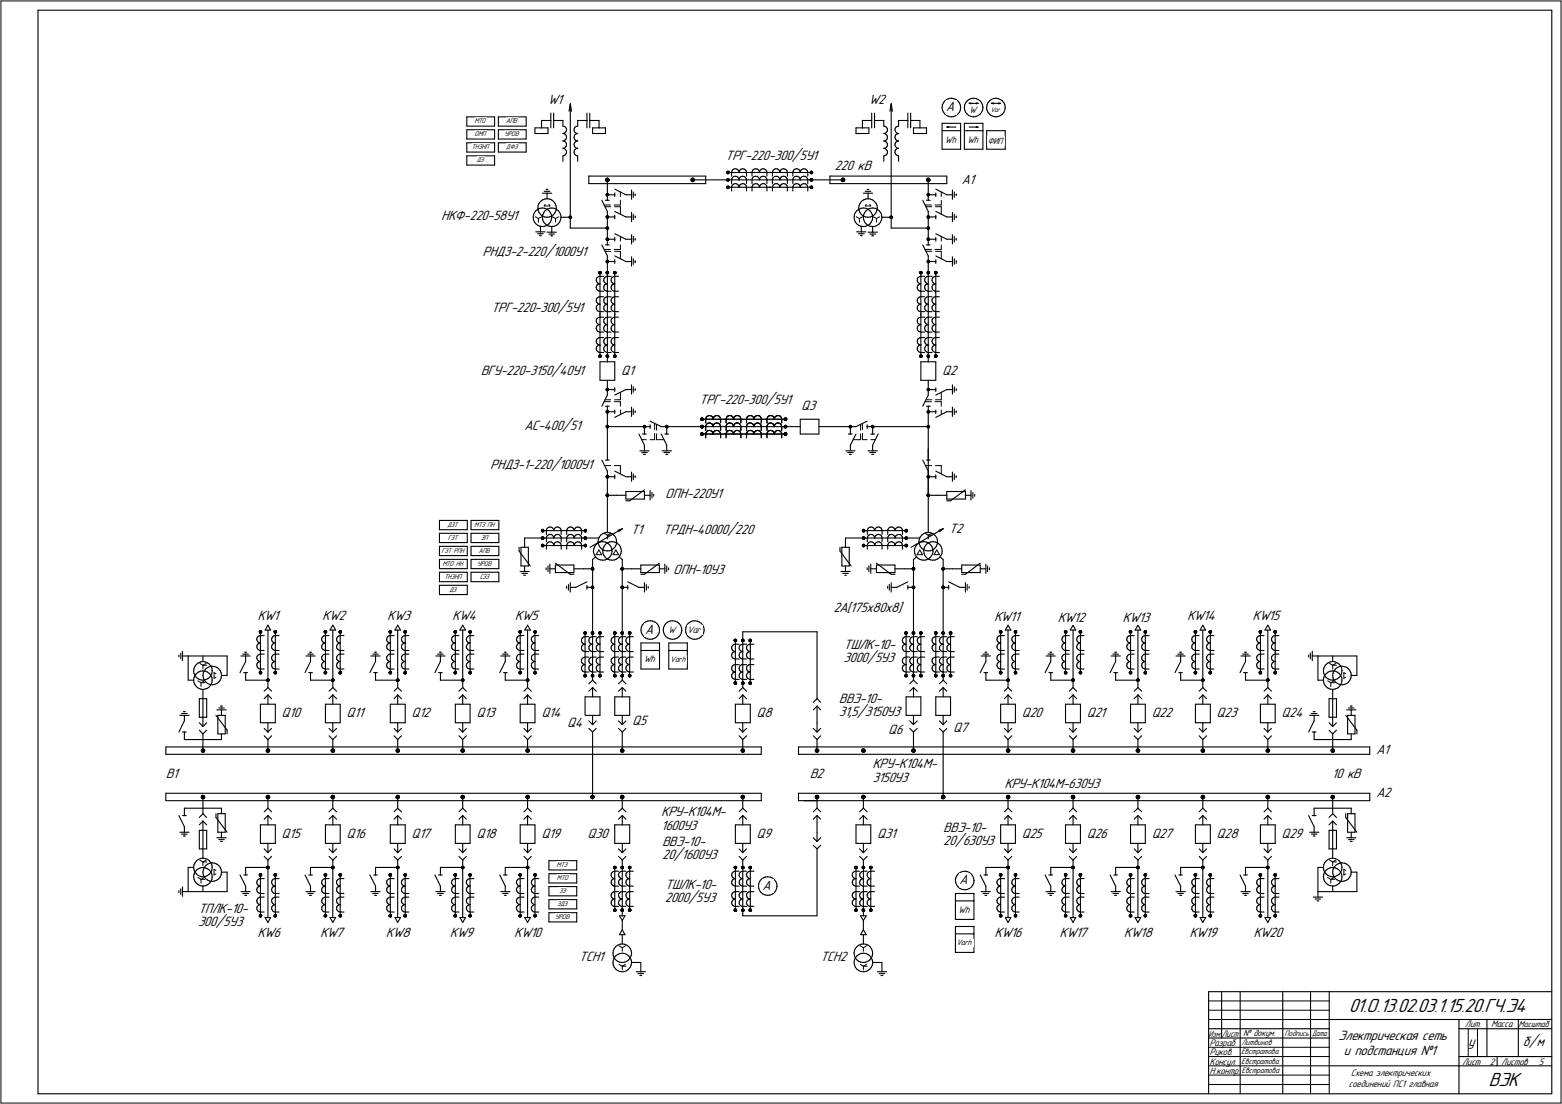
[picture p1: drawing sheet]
<svg xmlns="http://www.w3.org/2000/svg" width="842mm" height="595mm" viewBox="0 0 842 595" stroke-linecap="round" stroke-linejoin="round" font-family="sans-serif">
<defs><g id="words">
<g font-size="10.9">
<text x="727" y="546">01.О.13.02.03.1.15.20.ГЧ.Э4</text>
<text x="802" y="586">ВЭК</text>
</g>
<g font-size="7.8">
<text x="295" y="56">W1</text>
<text x="468" y="56">W2</text>
<text x="510" y="60">А</text>
<text x="391" y="86">ТРГ-220-300/5У1</text>
<text x="450" y="91">220 кВ</text>
<text x="518" y="99">А1</text>
<text x="238" y="119">НКФ-220-58У1</text>
<text x="260" y="138">РНДЗ-2-220/1000У1</text>
<text x="265" y="168">ТРГ-220-300/5У1</text>
<text x="259" y="202">ВГУ-220-3150/40У1</text>
<text x="335" y="202">Q1</text>
<text x="508" y="202">Q2</text>
<text x="377" y="217">ТРГ-220-300/5У1</text>
<text x="432" y="221">Q3</text>
<text x="283" y="232">АС-400/51</text>
<text x="264" y="253">РНДЗ-1-220/1000У1</text>
<text x="359" y="268">ОПН-220У1</text>
<text x="340" y="288">Т1</text>
<text x="512" y="287">Т2</text>
<text x="357" y="288">ТРДН-40000/220</text>
<text x="363" y="310">ОПН-10У3</text>
<text x="139" y="334">KW1</text>
<text x="174" y="334">KW2</text>
<text x="209" y="334">KW3</text>
<text x="244" y="334">KW4</text>
<text x="278" y="334">KW5</text>
<text x="449" y="330">2А[175х80х8]</text>
<text x="536" y="335">KW11</text>
<text x="570" y="335">KW12</text>
<text x="605" y="335">KW13</text>
<text x="640" y="334">KW14</text>
<text x="675" y="334">KW15</text>
<text x="348" y="342">А</text>
<text x="455" y="350">ТШЛК-10-</text>
<text x="455" y="357">3000/5У3</text>
<text x="452" y="379">ВВЭ-10-</text>
<text x="152" y="387">Q10</text>
<text x="187" y="387">Q11</text>
<text x="222" y="387">Q12</text>
<text x="257" y="387">Q13</text>
<text x="292" y="387">Q14</text>
<text x="408" y="387">Q8</text>
<text x="452" y="386">31,5/3150У3</text>
<text x="551" y="387">Q20</text>
<text x="586" y="387">Q21</text>
<text x="621" y="387">Q22</text>
<text x="656" y="387">Q23</text>
<text x="691" y="387">Q24</text>
<text x="306" y="392">Q4</text>
<text x="341" y="391">Q5</text>
<text x="479" y="396">Q6</text>
<text x="514" y="395">Q7</text>
<text x="742" y="407">А1</text>
<text x="89" y="419">В1</text>
<text x="437" y="419">В2</text>
<text x="470" y="414">КРУ-К104М-</text>
<text x="718" y="419">10 кВ</text>
<text x="470" y="421">3150У3</text>
<text x="541" y="425">КРУ-К104М-630У3</text>
<text x="742" y="430">А2</text>
<text x="356" y="440">КРУ-К104М-</text>
<text x="356" y="447">1600У3</text>
<text x="508" y="449">ВВЭ-10-</text>
<text x="152" y="452">Q15</text>
<text x="187" y="452">Q16</text>
<text x="222" y="452">Q17</text>
<text x="257" y="452">Q18</text>
<text x="292" y="452">Q19</text>
<text x="317" y="452">Q30</text>
<text x="408" y="452">Q9</text>
<text x="473" y="452">Q31</text>
<text x="508" y="456">20/630У3</text>
<text x="551" y="452">Q25</text>
<text x="586" y="452">Q26</text>
<text x="621" y="452">Q27</text>
<text x="656" y="452">Q28</text>
<text x="691" y="452">Q29</text>
<text x="357" y="456">ВВЭ-10-</text>
<text x="357" y="463">20/1600У3</text>
<text x="358" y="479">ТШЛК-10-</text>
<text x="411" y="480">А</text>
<text x="517" y="477">А</text>
<text x="358" y="486">2000/5У3</text>
<text x="107" y="492">ТПЛК-10-</text>
<text x="107" y="499">300/5У3</text>
<text x="139" y="505">KW6</text>
<text x="173" y="505">KW7</text>
<text x="208" y="505">KW8</text>
<text x="243" y="505">KW9</text>
<text x="277" y="505">KW10</text>
<text x="536" y="505">KW16</text>
<text x="571" y="505">KW17</text>
<text x="606" y="505">KW18</text>
<text x="641" y="505">KW19</text>
<text x="676" y="505">KW20</text>
<text x="312" y="518">ТСН1</text>
<text x="442" y="518">ТСН2</text>
<text x="721" y="560">Электрическая сеть</text>
<text x="724" y="569">и подстанция №1</text>
<text x="792" y="564">у</text>
<text x="821" y="564">б/м</text>
</g>
<g font-size="5.4">
<text x="522" y="61">W</text>
<text x="509" y="77">Wh</text>
<text x="521" y="77">Wh</text>
<text x="360" y="341">W</text>
<text x="370" y="341">Var</text>
<text x="347" y="357">Wh</text>
<text x="517" y="492">Wh</text>
<text x="790" y="554">Лит.</text>
<text x="804" y="554">Масса</text>
<text x="652" y="564">Разраб.</text>
<text x="652" y="569">Руков.</text>
<text x="652" y="574">Консул.</text>
<text x="788" y="574">Лист</text>
<text x="803" y="574">2</text>
<text x="809" y="574">Листов</text>
<text x="829" y="574">5</text>
<text x="652" y="579">Н.контр.</text>
<text x="728" y="580">Схема электрических</text>
<text x="727" y="586">соединений ПС1 главная</text>
</g>
<text font-size="5.3" x="659" y="559">Лист</text>
<g font-size="5.1">
<text x="532" y="77">ФИП</text>
<text x="670" y="558">№ докум.</text>
</g>
<text font-size="5" x="819" y="554">Масштаб</text>
<text font-size="4.9" x="652" y="559">Изм.</text>
<g font-size="4.6">
<text x="361" y="357">Varh</text>
<text x="516" y="510">Varh</text>
<text x="669" y="563">Литвинов</text>
<text x="707" y="558">Дата</text>
<text x="669" y="568">Евстратова</text>
<text x="669" y="573">Евстратова</text>
<text x="669" y="578">Евстратова</text>
</g>
<text font-size="4.5" x="692" y="559">Подпись</text>
<g font-size="3.9">
<text x="534" y="60">Var</text>
<text x="256" y="66">МТО</text>
<text x="273" y="66">АПВ</text>
<text x="256" y="73">ОМП</text>
<text x="272" y="73">УРОВ</text>
<text x="254" y="80">ТНЗНП</text>
<text x="273" y="80">ДФЗ</text>
<text x="257" y="87">ДЗ</text>
<text x="241" y="284">ДЗТ</text>
<text x="256" y="284">МТЗ ПН</text>
<text x="241" y="291">ГЗТ</text>
<text x="259" y="291">ЗП</text>
<text x="238" y="298">ГЗТ РПН</text>
<text x="258" y="298">АПВ</text>
<text x="238" y="305">МТО НН</text>
<text x="257" y="305">УРОВ</text>
<text x="239" y="312">ТНЗНП</text>
<text x="259" y="312">СЗЗ</text>
<text x="242" y="319">ДЗ</text>
<text x="300" y="467">МТЗ</text>
<text x="300" y="474">МТО</text>
<text x="301" y="481">ЗЗ</text>
<text x="300" y="488">ЗДЗ</text>
<text x="299" y="495">УРОВ</text>
</g>
</g></defs>
<g fill="none" stroke="#000" stroke-width=".59">
<path d="M20 6v584zM20 6h817zM837 6v584zM307 56v67zM307 56l1 4zM307 56v4zM480 56v67zM480 56l1 4zM480 56v4zM508 58v1zM508 57v1zM508 59l1 1z"/>
<path d="M509 55l-1 2zM509 54h1zM509 54v1zM510 54l2-1zM512 53h1zM513 53h1zM514 53l1 1zM515 54h1zM516 54l1 1zM517 55l1 2zM518 57v1zM518 59l-1 2z"/>
<path d="M518 58v1zM518 58h.1M520 58v1zM520 57v1zM520 59v1zM521 55l-1 2zM521 54h1zM521 54v1zM522 54l2-1zM522 56h5zM522 56l1-1zM522 56h1z"/>
<path d="M524 53h1zM525 53h1zM526 53l1 1zM526 55l1 1zM526 56h1zM527 54h1zM528 54l1 1zM529 55l1 2zM530 57v1zM530 59l-1 2zM530 58v1zM530 58h.1"/>
<path d="M532 58v1zM532 59v1zM532 57v1zM533 55l-1 2zM533 54h1zM533 54v1zM534 54l2-1zM534 56h5zM534 56l1-1zM534 56h1zM536 53h1zM537 53h1z"/>
<path d="M538 53l1 1zM538 55l1 1zM538 56h1zM539 54h1zM540 54l1 1zM541 55l1 2zM542 59l-1 2zM542 57v1zM542 58v1zM542 58h.1M252 63v5zM252 68h15z"/>
<path d="M252 63h15zM252 70v5zM252 75h15zM252 70h15zM252 77v5zM252 77h15zM267 63v5zM267 70v5zM267 77v5zM269 63v5zM269 68h15zM269 63h15z"/>
<path d="M269 70v5zM269 75h15zM269 70h15zM269 77v5zM269 77h15zM284 63v5zM284 70v5zM284 77v5zM288 69h4zM288 69v3zM288 72h7zM292 65h5z"/>
<path d="M292 65v4zM292 69h3zM295 69v3zM297 61v4zM297 65v4zM298 65h5zM298 61v4zM298 65v4zM303 80h1zM303 76h1zM303 72h1zM303 68h1z"/>
<path d="M303 65v3zM304 80h1zM304 76h1zM304 72h1zM304 76l1 1zM304 72l1 1zM304 68l1 1zM305 77h.1M305 73h.1M305 69h.1M305 79v1zM305 75v1z"/>
<path d="M305 71v1zM305 77v1zM305 73v1zM305 69v1zM305 78v1zM305 74v1zM305 70v1zM309 78l1 1zM309 74l1 1zM309 70l1 1zM310 77l-1 1zM310 73l-1 1z"/>
<path d="M310 69l-1 1zM310 79v1zM310 75v1zM310 71v1zM310 77l1-1zM310 77h.1M310 73l1-1zM310 73h.1M310 69l1-1zM310 69h.1M310 80h1zM310 76h1z"/>
<path d="M310 72h1zM311 76h.1M311 72h.1M311 68h.1M311 80h.1M311 65h5zM311 65v3zM316 61v4zM316 65v4zM318 61v4zM318 65v4zM318 65h5z"/>
<path d="M319 72h7zM319 69v3zM319 69h4zM323 65v4zM323 69h3zM326 69v3zM461 69h4zM461 69v3zM461 72h7zM465 65h5zM465 65v4zM465 69h3z"/>
<path d="M468 69v3zM470 61v4zM470 65v4zM471 65h5zM471 61v4zM471 65v4zM476 80h1zM476 76h1zM476 72h1zM476 68h1zM476 65v3zM477 80h1z"/>
<path d="M477 76h1zM477 72h1zM477 76l1 1zM477 72l1 1zM477 68l1 1zM478 77h.1M478 73h.1M478 69h.1M478 79v1zM478 75v1zM478 71v1zM478 77v1z"/>
<path d="M478 73v1zM478 69v1zM478 78v1zM478 74v1zM478 70v1zM482 78l1 1zM482 74l1 1zM482 70l1 1zM483 77l-1 1zM483 73l-1 1zM483 69l-1 1zM483 79v1z"/>
<path d="M483 75v1zM483 71v1zM483 77l1-1zM483 77h.1M483 73l1-1zM483 73h.1M483 69l1-1zM483 69h.1M483 80h1zM483 76h1zM483 72h1zM484 76h.1"/>
<path d="M484 72h.1M484 68h.1M484 80h.1M484 65h5zM484 65v3zM489 61v4zM489 65v4zM491 61v4zM491 65v4zM491 65h5zM492 72h7zM492 69v3z"/>
<path d="M492 69h4zM496 65v4zM496 69h3zM499 69v3zM508 66v14zM508 66h10zM508 70h10zM509 60v1zM509 61l1 1zM510 62l1 1zM510 68h5zM510 68l1 1z"/>
<path d="M510 68h1zM511 63h2zM513 63h1zM514 63l1-1zM515 62h1zM517 61l-1 1zM518 70v10zM518 66v4zM520 66v14zM520 66h10zM520 70h10zM520 60l1 1z"/>
<path d="M521 61l1 1zM522 62l1 1zM522 68h5zM523 63h2zM525 63h1zM526 63l1-1zM526 68h1zM526 69l1-1zM527 62h1zM529 61l-1 1zM530 70v10zM530 66v4z"/>
<path d="M532 70v10zM532 70h10zM532 60l1 1zM533 61l1 1zM534 62l1 1zM535 63h2zM537 63h1zM538 63l1-1zM539 62h1zM541 61l-1 1zM542 70v10zM252 82h15z"/>
<path d="M252 84v5zM252 89h15zM252 84h15zM267 84v5zM269 82h15zM303 84h1zM303 84v3zM304 84l1-1zM304 80l1 1zM305 81h.1M305 83h.1M305 81v1z"/>
<path d="M305 82v1zM309 82l1 1zM310 81l-1 1zM310 83h.1M310 81l1-1zM310 81h.1M310 83l1 1zM311 84h.1M311 84v3zM317 99h63zM317 95v4zM317 95h63z"/>
<path d="M327 97v8zM373 97h81zM380 95v4zM392 93h23zM394 93v2zM394 97v2zM394 92v1zM394 96v1zM395 92v-1zM395 92h-1zM395 96v-1zM395 96h-1z"/>
<path d="M395 100v-1zM395 100h-1zM395 91h1zM395 95h1zM395 99h1zM396 91h1zM396 95h1zM396 99h1zM397 91l1 1zM397 95l1 1zM397 99h1zM398 92h.1"/>
<path d="M398 96h.1M398 99v1zM398 92v1zM398 96v1zM399 92v-1zM399 92h-1zM399 96v-1zM399 96h-1zM399 100v-1zM399 100h-1zM399 91h1zM399 95h1z"/>
<path d="M399 99h1zM400 91h1zM400 95h1zM400 99h1zM401 91l1 1zM401 95l1 1zM401 99h1zM402 92h.1M402 96h.1M402 99v1zM402 92v1zM402 96v1z"/>
<path d="M402 93v2zM402 97v2zM405 93v2zM405 97v2zM405 92v1zM405 96v1zM406 92v-1zM406 92h-1zM406 96v-1zM406 96h-1zM406 100v-1zM406 100h-1z"/>
<path d="M406 91h1zM406 95h1zM406 99h1zM407 91h1zM407 95h1zM407 99h1zM408 91l1 1zM408 95l1 1zM408 99h1zM409 92h.1M409 96h.1M409 99v1z"/>
<path d="M409 92v1zM409 96v1zM410 92v-1zM410 92h-1zM410 96v-1zM410 96h-1zM410 100v-1zM410 100h-1zM410 91h1zM410 95h1zM410 99h1zM411 91h1z"/>
<path d="M411 95h1zM411 99h1zM412 91l1 1zM412 95l1 1zM412 99h1zM413 92h.1M413 96h.1M413 99v1zM413 92v1zM413 96v1zM413 93v2zM413 97v2z"/>
<path d="M414 93h23zM416 93v2zM416 97v2zM416 92v1zM416 96v1zM417 92v-1zM417 92h-1zM417 96v-1zM417 96h-1zM417 100v-1zM417 100h-1zM417 91h1z"/>
<path d="M417 95h1zM417 99h1zM418 91h1zM418 95h1zM418 99h1zM419 91l1 1zM419 95l1 1zM419 99h1zM420 92h.1M420 96h.1M420 99v1zM420 92v1z"/>
<path d="M420 96v1zM421 92v-1zM421 92h-1zM421 96v-1zM421 96h-1zM421 100v-1zM421 100h-1zM421 91h1zM421 95h1zM421 99h1zM422 91h1zM422 95h1z"/>
<path d="M422 99h1zM423 91l1 1zM423 95l1 1zM423 99h1zM424 92h.1M424 96h.1M424 99v1zM424 92v1zM424 96v1zM424 93v2zM424 97v2zM427 93v2z"/>
<path d="M427 97v2zM427 92v1zM427 96v1zM428 92v-1zM428 92h-1zM428 96v-1zM428 96h-1zM428 100v-1zM428 100h-1zM428 91h1zM428 95h1zM428 99h1z"/>
<path d="M429 91h1zM429 95h1zM429 99h1zM430 91l1 1zM430 95l1 1zM430 99h1zM431 92h.1M431 96h.1M431 99v1zM431 92v1zM431 96v1zM432 92v-1z"/>
<path d="M432 92h-1zM432 96v-1zM432 96h-1zM432 100v-1zM432 100h-1zM432 91h1zM432 95h1zM432 99h1zM433 91h1zM433 95h1zM433 99h1zM434 91l1 1z"/>
<path d="M434 95l1 1zM434 99h1zM435 92h.1M435 96h.1M435 99v1zM435 92v1zM435 96v1zM435 93v2zM435 97v2zM447 99h63zM447 95h63zM447 95v4z"/>
<path d="M476 84h1zM476 84v3zM477 84l1-1zM477 80l1 1zM478 81h.1M478 83h.1M478 81v1zM478 82v1zM482 82l1 1zM483 81l-1 1zM483 83h.1M483 81l1-1z"/>
<path d="M483 81h.1M483 83l1 1zM484 84h.1M484 84v3zM500 97v8zM508 80h10zM510 95v4zM520 80h10zM532 80h10zM287 117l1 1zM288 118v2zM288 116l-1 1z"/>
<path d="M288 120l1 1zM288 115v1zM289 114l1-1zM289 114l-1 1zM290 112v1zM290 113l1-1zM290 111v1zM290 113l1 2zM291 110l-1 1zM291 115v1zM291 112h1zM291 116h1z"/>
<path d="M291 109l1-1zM291 109v1zM292 116l2 1zM292 104h3zM292 108l2-1zM292 117l1 1zM292 112h2zM293 118v2zM293 116l-1 1zM293 120l1 1zM293 115v1zM293 103h2z"/>
<path d="M294 117h1zM294 107h1zM294 112l1 1zM294 114l1-1zM294 114l-1 1zM294 102h1zM295 117h1zM295 104v3zM295 104h2zM295 103h1zM295 102h.1M295 113l1 1z"/>
<path d="M295 107h1zM295 113l1-1zM296 114l1 1zM296 117h1zM296 112h1zM296 107l1 1zM297 120l-1 1zM297 115v1zM297 119v1zM297 117l1-1zM297 116v1zM297 108l1 1z"/>
<path d="M297 112h2zM297 117v2zM297 117h.1M298 109l1 1zM299 112l1 1zM299 115l-1 1zM299 110l1 1zM300 111v1zM300 114l-1 1zM300 112v2zM300 112h.1M300 113l1 1z"/>
<path d="M301 114l1 1zM302 120l-1 1zM302 115v1zM302 119v1zM302 116v1zM302 117h5zM302 117v2zM302 117h.1M324 108l3 6zM326 108h1zM327 117v12zM327 105h4z"/>
<path d="M327 105v3zM327 108h1zM327 114v3zM327 117h4zM331 104v1zM331 105v1zM331 102l6 3zM331 116v1zM331 117v1zM331 114l6 3zM337 105h3zM337 117h3z"/>
<path d="M340 102v3zM340 105v2zM340 114v3zM340 117v2zM341 103v2zM341 105v1zM341 115v2zM341 117v1zM342 104v1zM342 105h.1M342 116v1zM342 117h.1"/>
<path d="M392 101h23zM394 101v2zM394 100v1zM398 100v1zM402 100v1zM402 101v2zM405 101v2zM405 100v1zM409 100v1zM413 100v1zM413 101v2zM414 101h23z"/>
<path d="M416 101v2zM416 100v1zM420 100v1zM424 100v1zM424 101v2zM427 101v2zM427 100v1zM431 100v1zM435 100v1zM435 101v2zM460 117l1 1zM461 116l-1 1z"/>
<path d="M461 118v2zM461 120l1 1zM461 115v1zM462 114l1-1zM462 114l-1 1zM463 112v1zM463 113l1-1zM463 113l1 2zM463 111v1zM464 115v1zM464 110l-1 1zM464 112h1z"/>
<path d="M464 116h1zM464 109l1-1zM464 109v1zM465 116l2 1zM465 104h3zM465 117l1 1zM465 112h2zM465 108l2-1zM466 116l-1 1zM466 118v2zM466 120l1 1zM466 115v1z"/>
<path d="M466 103h2zM467 117h1zM467 107h1zM467 112l1 1zM467 114l1-1zM467 114l-1 1zM467 102h1zM468 117h1zM468 104v3zM468 104h2zM468 103h1zM468 102h.1"/>
<path d="M468 107h1zM468 113l1-1zM468 113l1 1zM469 114l1 1zM469 117h1zM469 112h1zM469 107l1 1zM470 120l-1 1zM470 115v1zM470 116v1zM470 119v1zM470 117l1-1z"/>
<path d="M470 108l1 1zM470 117v2zM470 117h.1M470 112h2zM471 109l1 1zM472 112l1 1zM472 115l-1 1zM472 110l1 1zM473 114l-1 1zM473 111v1zM473 112v2zM473 112h.1"/>
<path d="M473 113l1 1zM474 114l1 1zM475 120l-1 1zM475 115v1zM475 116v1zM475 119v1zM475 117h5zM475 117v2zM475 117h.1M497 108l3 6zM499 108h1zM500 105h4z"/>
<path d="M500 105v3zM500 108h1zM500 114v3zM500 117h4zM500 117v12zM504 104v1zM504 105v1zM504 102l6 3zM504 116v1zM504 117v1zM504 114l6 3zM510 105h3z"/>
<path d="M510 117h3zM513 102v3zM513 105v2zM513 114v3zM513 117v2zM514 103v2zM514 105v1zM514 115v2zM514 117v1zM515 104v1zM515 105h.1M515 116v1z"/>
<path d="M515 117h.1M289 125h2zM289 121h1zM290 126h1zM290 121l1 1zM291 127h.1M291 122h1zM291 122v3zM291 125h3zM291 126h2zM291 127h1zM292 122h2z"/>
<path d="M294 122l1-1zM294 121h1zM295 121l1 1zM295 121h1zM295 125h2zM296 126h1zM296 122h1zM297 127h.1M297 122h2zM297 122v3zM297 125h3zM297 126h2z"/>
<path d="M297 127h1zM299 122l1-1zM300 121h1zM307 123h20zM324 132l3 6zM326 132h1zM327 129h4zM327 129v3zM327 132h1zM327 138v3zM331 128v1zM331 129v1z"/>
<path d="M331 126l6 3zM331 140v1zM331 138l6 3zM337 129h3zM340 126v5zM340 138v5zM341 127v2zM341 129v1zM341 139v3zM342 128v1zM342 129h.1M462 125h2z"/>
<path d="M462 121h1zM463 126h1zM463 121l1 1zM464 127h.1M464 122h1zM464 122v3zM464 125h3zM464 126h2zM464 127h1zM465 122h2zM467 122l1-1zM467 121h1z"/>
<path d="M468 121l1 1zM468 121h1zM468 125h2zM469 126h1zM469 122h1zM470 127h.1M470 122h2zM470 122v3zM470 125h3zM470 126h2zM470 127h1zM472 122l1-1z"/>
<path d="M473 121h1zM480 123h20zM497 132l3 6zM499 132h1zM500 129h4zM500 129v3zM500 132h1zM500 138v3zM504 128v1zM504 129v1zM504 126l6 3zM504 140v1z"/>
<path d="M504 138l6 3zM510 129h3zM513 126v5zM513 138v5zM514 127v2zM514 129v1zM514 139v3zM515 128v1zM515 129h.1M321 151l1 1zM321 155l1 1zM321 150v1z"/>
<path d="M321 154v1zM322 152h.1M322 156v1zM322 150l1-1zM322 150h-1zM322 154l1-1zM322 154h-1zM322 152l1 1zM322 157h1zM323 149h.1M323 153h.1M323 157h.1"/>
<path d="M323 147v23zM323 160h2zM323 149h2zM323 157h2zM325 151l1 1zM325 155l1 1zM326 150l-1 1zM326 154l-1 1zM326 152h.1M326 156v1zM326 150l1-1zM326 150h.1"/>
<path d="M326 154l1-1zM326 154h.1M326 152l1 1zM326 157h1zM327 149h.1M327 153h.1M327 157h.1M327 141h4zM327 141v54zM327 160h2zM327 149h2zM327 157h2z"/>
<path d="M329 151l1 1zM329 155l1 1zM330 150l-1 1zM330 154l-1 1zM330 152h.1M330 156v1zM330 150l1-1zM330 150h.1M330 154l1-1zM330 154h.1M330 152l1 1zM330 157h1z"/>
<path d="M331 149h.1M331 153h.1M331 157h.1M331 141v1zM331 147v23zM331 160h2zM331 149h2zM331 157h2zM337 141h3zM342 140v1zM342 141h.1M494 151l1 1z"/>
<path d="M494 155l1 1zM495 150l-1 1zM495 154l-1 1zM495 152h.1M495 156v1zM495 150l1-1zM495 150h.1M495 154l1-1zM495 154h.1M495 152l1 1zM495 157h1zM496 149h.1"/>
<path d="M496 153h.1M496 157h.1M496 147v23zM496 160h2zM496 149h2zM496 157h2zM498 151l1 1zM498 155l1 1zM499 150l-1 1zM499 154l-1 1zM499 152h.1M499 156v1z"/>
<path d="M499 150l1-1zM499 150h.1M499 154l1-1zM499 154h.1M499 152l1 1zM499 157h1zM500 149h.1M500 153h.1M500 157h.1M500 141h4zM500 141v54zM500 160h2z"/>
<path d="M500 149h2zM500 157h2zM502 151l1 1zM502 155l1 1zM502 150v1zM502 154v1zM503 152h.1M503 156v1zM503 150l1-1zM503 150h-1zM503 154l1-1zM503 154h-1z"/>
<path d="M503 152l1 1zM503 157h1zM504 149h.1M504 153h.1M504 157h.1M504 141v1zM504 147v23zM504 160h2zM504 149h2zM504 157h2zM510 141h3zM515 140v1z"/>
<path d="M515 141v1zM321 173l1 1zM321 177l1 1zM321 162l1 1zM321 166l1 1zM321 172v1zM321 176v1zM321 161v1zM321 165v1zM322 174h.1M322 178v1zM322 163h.1"/>
<path d="M322 167v1zM322 172l1-1zM322 172h-1zM322 176l1-1zM322 176h-1zM322 161l1-1zM322 161h-1zM322 165l1-1zM322 165h-1zM322 174l1 1zM322 179h1zM322 163l1 1z"/>
<path d="M322 168h1zM323 171h.1M323 175h.1M323 160h.1M323 164h.1M323 179h.1M323 168h.1M323 169v23zM323 171h2zM323 179h2zM323 168h2zM325 173l1 1z"/>
<path d="M325 177l1 1zM325 162l1 1zM325 166l1 1zM326 172l-1 1zM326 176l-1 1zM326 161l-1 1zM326 165l-1 1zM326 174h.1M326 178v1zM326 163h.1M326 167v1zM326 172l1-1z"/>
<path d="M326 172h.1M326 176l1-1zM326 176h.1M326 161l1-1zM326 161h.1M326 165l1-1zM326 165h.1M326 174l1 1zM326 179h1zM326 163l1 1zM326 168h1zM327 171h.1"/>
<path d="M327 175h.1M327 160h.1M327 164h.1M327 179h.1M327 168h.1M327 171h2zM327 179h2zM327 168h2zM329 173l1 1zM329 177l1 1zM329 162l1 1zM329 166l1 1z"/>
<path d="M330 172l-1 1zM330 176l-1 1zM330 161l-1 1zM330 165l-1 1zM330 174h.1M330 178v1zM330 163h.1M330 167v1zM330 172l1-1zM330 172h.1M330 176l1-1zM330 176h.1"/>
<path d="M330 161l1-1zM330 161h.1M330 165l1-1zM330 165h.1M330 174l1 1zM330 179h1zM330 163l1 1zM330 168h1zM331 171h.1M331 175h.1M331 160h.1M331 164h.1"/>
<path d="M331 179h.1M331 168h.1M331 169v23zM331 171h2zM331 179h2zM331 168h2zM494 173l1 1zM494 177l1 1zM494 162l1 1zM494 166l1 1zM495 172l-1 1zM495 176l-1 1z"/>
<path d="M495 161l-1 1zM495 165l-1 1zM495 174h.1M495 178v1zM495 163h.1M495 167v1zM495 172l1-1zM495 172h.1M495 176l1-1zM495 176h.1M495 161l1-1zM495 161h.1"/>
<path d="M495 165l1-1zM495 165h.1M495 174l1 1zM495 179h1zM495 163l1 1zM495 168h1zM496 171h.1M496 175h.1M496 160h.1M496 164h.1M496 179h.1M496 168h.1"/>
<path d="M496 169v23zM496 171h2zM496 179h2zM496 168h2zM498 173l1 1zM498 177l1 1zM498 162l1 1zM498 166l1 1zM499 172l-1 1zM499 176l-1 1zM499 161l-1 1zM499 165l-1 1z"/>
<path d="M499 174h.1M499 178v1zM499 163h.1M499 167v1zM499 172l1-1zM499 172h.1M499 176l1-1zM499 176h.1M499 161l1-1zM499 161h.1M499 165l1-1zM499 165h.1"/>
<path d="M499 174l1 1zM499 179h1zM499 163l1 1zM499 168h1zM500 171h.1M500 175h.1M500 160h.1M500 164h.1M500 179h.1M500 168h.1M500 171h2zM500 179h2z"/>
<path d="M500 168h2zM502 173l1 1zM502 177l1 1zM502 162l1 1zM502 166l1 1zM502 172v1zM502 176v1zM502 161v1zM502 165v1zM503 174h.1M503 178v1zM503 163h.1"/>
<path d="M503 167v1zM503 172l1-1zM503 172h-1zM503 176l1-1zM503 176h-1zM503 161l1-1zM503 161h-1zM503 165l1-1zM503 165h-1zM503 174l1 1zM503 179h1zM503 163l1 1z"/>
<path d="M503 168h1zM504 171h.1M504 175h.1M504 160h.1M504 164h.1M504 179h.1M504 168h.1M504 169v23zM504 171h2zM504 179h2zM504 168h2zM321 184l1 1z"/>
<path d="M321 188l1 1zM321 183v1zM321 187v1zM322 185v1zM322 189h.1M322 183l1-1zM322 183h-1zM322 187l1-1zM322 187h-1zM322 186h1zM322 189l1 1zM323 182h.1"/>
<path d="M323 186h.1M323 190h.1M323 195v10zM323 195h4zM323 182h2zM323 190h2zM325 184l1 1zM325 188l1 1zM326 183l-1 1zM326 187l-1 1zM326 185v1zM326 189h.1"/>
<path d="M326 183l1-1zM326 183h.1M326 187l1-1zM326 187h.1M326 186h1zM326 189l1 1zM327 182h.1M327 186h.1M327 190h.1M327 195h4zM327 182h2zM327 190h2z"/>
<path d="M329 184l1 1zM329 188l1 1zM330 183l-1 1zM330 187l-1 1zM330 185v1zM330 189h.1M330 183l1-1zM330 183h.1M330 187l1-1zM330 187h.1M330 186h1zM330 189l1 1z"/>
<path d="M331 182h.1M331 186h.1M331 190h.1M331 195v10zM331 182h2zM331 190h2zM494 184l1 1zM494 188l1 1zM495 183l-1 1zM495 187l-1 1zM495 185v1zM495 189h.1"/>
<path d="M495 183l1-1zM495 183h.1M495 187l1-1zM495 187h.1M495 186h1zM495 189l1 1zM496 182h.1M496 186h.1M496 190h.1M496 195v10zM496 195h4zM496 182h2z"/>
<path d="M496 190h2zM498 184l1 1zM498 188l1 1zM499 183l-1 1zM499 187l-1 1zM499 185v1zM499 189h.1M499 183l1-1zM499 183h.1M499 187l1-1zM499 187h.1M499 186h1z"/>
<path d="M499 189l1 1zM500 182h.1M500 186h.1M500 190h.1M500 195h4zM500 182h2zM500 190h2zM502 184l1 1zM502 188l1 1zM502 183v1zM502 187v1zM503 185v1z"/>
<path d="M503 189h.1M503 183l1-1zM503 183h-1zM503 187l1-1zM503 187h-1zM503 186h1zM503 189l1 1zM504 182h.1M504 186h.1M504 190h.1M504 195v10zM504 182h2z"/>
<path d="M504 190h2zM323 205h8zM326 219h1zM327 205v5zM327 219v3zM327 219h1zM327 213l-3 6zM327 210v3zM327 210h4zM331 210v1zM331 209v1zM331 213l6-3z"/>
<path d="M337 210h3zM340 219v3zM340 210v2zM340 207v3zM341 210v1zM341 208v2zM342 210h.1M342 209v1zM496 205h8zM499 219h1zM500 205v5zM500 219v3z"/>
<path d="M500 219h1zM500 213l-3 6zM500 210v3zM500 210h4zM504 210v1zM504 209v1zM504 213l6-3zM510 210h3zM513 219v3zM513 210v2zM513 207v3zM514 210v1z"/>
<path d="M514 208v2zM515 210h.1M515 209v1zM327 222h4zM327 222v8zM327 230v18zM327 230h20zM331 222v1zM331 221v1zM331 225l6-3zM337 222h3zM340 222v2z"/>
<path d="M341 222v1zM341 220v2zM342 222h.1M342 221v1zM344 234l3 6zM346 234h1zM347 230v4zM347 234h1zM347 240v3zM347 230h3zM350 230v1zM350 229v1z"/>
<path d="M350 227l6 3zM356 230h3zM356 234l3 6zM358 234h1zM359 230h72zM359 230v4zM359 234h1zM359 240v3zM378 226h45zM378 234h45zM380 226v2zM380 230v2z"/>
<path d="M380 234v2zM380 225v1zM380 229v1zM380 233v1zM381 225l1-1zM381 225h-1zM381 229l1-1zM381 229h-1zM381 233l1-1zM381 233h-1zM382 224h.1M382 228h.1"/>
<path d="M382 232h.1M382 224h1zM382 228h1zM382 232h1zM383 224h1zM383 228l1 1zM383 232h1zM384 224v1zM384 229h.1M384 232v1zM384 225v1zM384 229v1z"/>
<path d="M384 233v1zM385 225v-1zM385 225h-1zM385 229v-1zM385 229h-1zM385 233v-1zM385 233h-1zM385 224h1zM385 228h1zM385 232h1zM386 224h1zM386 228h1z"/>
<path d="M386 232h1zM387 224h1zM387 228l1 1zM387 232h1zM388 224v1zM388 229h.1M388 232v1zM388 225v1zM388 229v1zM388 233v1zM388 226v2zM388 230v2z"/>
<path d="M388 234v2zM391 226v2zM391 230v2zM391 234v2zM391 225v1zM391 229v1zM391 233v1zM392 225v-1zM392 225h-1zM392 229v-1zM392 229h-1zM392 233h-1z"/>
<path d="M392 224h1zM392 228h1zM392 232h1zM392 232v1zM393 224h1zM393 228h1zM393 232h1zM394 224h1zM394 228l1 1zM394 232h1zM395 224v1zM395 229h.1"/>
<path d="M395 232v1zM395 225v1zM395 229v1zM395 233v1zM396 225v-1zM396 225h-1zM396 229v-1zM396 229h-1zM396 233v-1zM396 233h-1zM396 224h1zM396 228h1z"/>
<path d="M396 232h1zM397 224h1zM397 228h1zM397 232h1zM398 224h1zM398 228l1 1zM398 232h1zM399 224v1zM399 229h.1M399 232v1zM399 225v1zM399 229v1z"/>
<path d="M399 233v1zM399 226v2zM399 230v2zM399 234v2zM402 226v2zM402 230v2zM402 234v2zM403 225l-1 1zM403 229l-1 1zM403 233l-1 1zM403 225v-1zM403 225h.1"/>
<path d="M403 229v-1zM403 229h.1M403 233h.1M403 224h1zM403 228h1zM403 232h1zM403 232v1zM404 224h1zM404 228h1zM404 232h1zM405 224h1zM405 228l1 1z"/>
<path d="M405 232h1zM406 224v1zM406 229h.1M406 232v1zM406 225v1zM406 229v1zM406 233v1zM407 225l1-1zM407 225h-1zM407 229l1-1zM407 229h-1zM407 233l1-1z"/>
<path d="M407 233h-1zM408 224h.1M408 228h.1M408 232h.1M408 224h1zM408 228h1zM408 232h1zM409 224h1zM409 228l1 1zM409 232h1zM410 224v1zM410 229h.1"/>
<path d="M410 232v1zM410 225v1zM410 229v1zM410 233v1zM410 226v2zM410 230v2zM410 234v2zM413 226v2zM413 230v2zM413 234v2zM414 225l-1 1zM414 229l-1 1z"/>
<path d="M414 233l-1 1zM414 225v-1zM414 225h.1M414 229v-1zM414 229h.1M414 233h.1M414 224h1zM414 228h1zM414 232h1zM414 232v1zM415 224h1zM415 228h1z"/>
<path d="M415 232h1zM416 224h1zM416 228l1 1zM416 232h1zM417 224v1zM417 229h.1M417 232v1zM417 225v1zM417 229v1zM417 233v1zM418 225l1-1zM418 225h-1z"/>
<path d="M418 229l1-1zM418 229h-1zM418 233l1-1zM418 233h-1zM419 224h.1M419 228h.1M419 232h.1M419 224h1zM419 228h1zM419 232h1zM420 224h1zM420 228l1 1z"/>
<path d="M420 232h1zM421 224v1zM421 229h.1M421 232v1zM421 225v1zM421 229v1zM421 233v1zM421 226v2zM421 230v2zM421 234v2zM431 226v4zM431 230v4z"/>
<path d="M431 234h10zM431 226h10zM441 230h20zM441 226v8zM457 234h1zM458 240v3zM458 230v4zM458 234h1zM461 230l6-3zM461 234l-3 6zM467 230h3zM467 230v1z"/>
<path d="M467 229v1zM469 234h1zM470 230h30zM470 230v4zM470 234h1zM470 240v3zM473 234l-3 6zM500 222h4zM500 222v8zM500 230v18zM504 222v1zM504 221v1z"/>
<path d="M504 225l6-3zM510 222h3zM513 222v2zM514 222v1zM514 220v2zM515 222h.1M515 221v1zM324 248l3 6zM326 248h1zM327 248h1zM327 254v3zM327 257h4z"/>
<path d="M327 257v10zM331 256v1zM331 257v1zM331 254l6 3zM337 257h3zM340 254v3zM340 257v2zM341 255v2zM341 257v1zM342 256v1zM342 257h.1M345 243h2z"/>
<path d="M346 244h1zM347 245h.1M347 243h3zM347 244h2zM347 245h1zM357 243h2zM358 244h1zM359 245h.1M359 243h3zM359 244h2zM359 245h1zM456 243h5z"/>
<path d="M457 244h1zM458 245h.1M458 245h1zM458 244h2zM468 243h2zM469 244h1zM470 245h.1M470 243h3zM470 244h2zM470 245h1zM497 248l3 6zM499 248h1z"/>
<path d="M500 242v45zM500 248h1zM500 254v3zM500 257h4zM500 257v10zM504 256v1zM504 257v1zM504 254l6 3zM510 257h3zM513 254v3zM513 257v2zM514 255v2z"/>
<path d="M514 257v1zM515 256v1zM515 257h.1M327 267v20zM327 267h5zM332 267h5zM337 270h2zM337 265v4zM337 265h10zM337 269h10zM339 270l8-6zM347 267h3z"/>
<path d="M347 265v4zM350 264v5zM351 265v3zM352 266v1zM500 267h5zM505 267h5zM510 270h2zM510 265v4zM510 265h10zM510 269h10zM512 270l8-6zM520 267h3z"/>
<path d="M520 265v4zM523 264v5zM524 265v3zM525 266v1zM237 281v4zM237 285h15zM237 281h15zM237 287v5zM237 292h15zM237 287h15zM237 294v5zM237 299h15z"/>
<path d="M237 294h15zM252 281v4zM252 287v5zM252 294v5zM254 281v4zM254 285h15zM254 281h15zM254 287v5zM254 292h15zM254 287h15zM254 294v5zM254 299h15z"/>
<path d="M254 294h15zM269 281v4zM269 287v5zM269 294v5zM280 297l6 8zM280 295v2zM281 295h4zM281 295v10zM283 290h40zM283 290v5zM285 295v10zM293 286h23z"/>
<path d="M293 294h23zM295 285v1zM295 286v2zM295 289v1zM295 290v2zM295 294h.1M295 294v2zM295 285h.1M295 289l1-1zM295 289h.1M295 293l1-1zM295 293v1z"/>
<path d="M296 284h.1M296 284l-1 1zM296 288h.1M296 292h.1M296 284h1zM296 288h1zM296 292h1zM297 284l1 1zM297 288l1 1zM297 292l1 1zM298 285h.1M298 289h.1"/>
<path d="M298 293h.1M298 285l1 1zM298 289l1 1zM298 293l1 1zM299 285v1zM299 289v1zM299 294h.1M299 285h.1M299 289l1-1zM299 289h.1M299 293l1-1zM299 293v1z"/>
<path d="M300 284h.1M300 284l-1 1zM300 288h.1M300 292h.1M300 284h1zM300 288h1zM300 292h1zM301 284l1 1zM301 288l1 1zM301 292l1 1zM302 285h.1M302 289h.1"/>
<path d="M302 293h.1M302 285l1 1zM302 289l1 1zM302 293l1 1zM303 286v2zM303 290v2zM303 294v2zM305 286v2zM305 290v2zM305 294v2zM306 285l-1 1zM306 289l-1 1z"/>
<path d="M306 294h-1zM306 285h.1M306 289l1-1zM306 289h.1M306 293l1-1zM306 293v1zM307 284h.1M307 284l-1 1zM307 288h.1M307 292h.1M307 284h1zM307 288h1z"/>
<path d="M307 292h1zM308 284l1 1zM308 288l1 1zM308 292l1 1zM309 285h.1M309 289h.1M309 293h.1M309 285l1 1zM309 289l1 1zM309 293l1 1zM310 285v1zM310 289v1z"/>
<path d="M310 294h.1M310 285h.1M310 289l1-1zM310 289h.1M310 293l1-1zM310 293v1zM311 284h.1M311 284l-1 1zM311 288h.1M311 292h.1M311 284h1zM311 288h1z"/>
<path d="M311 292h1zM312 284l1 1zM312 288l1 1zM312 292l1 1zM313 285h.1M313 289h.1M313 293h.1M313 285l1 1zM313 289l1 1zM313 293l1 1zM314 286v2zM314 290v2z"/>
<path d="M314 294v2zM318 295l17-10zM320 297v1zM320 298l1 1zM320 296v1zM321 299v1zM321 294l-1 2zM321 293h1zM321 293v1zM322 293l2-1zM322 292l1 1zM323 291l-1 1z"/>
<path d="M323 293v1zM323 289v2zM323 294l1 1zM324 292h1zM324 288h1zM324 288l-1 1zM324 295l1 1zM325 296l1 1zM325 292h.1M325 288l1-1zM325 297v1zM325 292h1z"/>
<path d="M325 298l1 1zM325 296v1zM326 299v1zM326 294l-1 2zM326 297h1zM326 287h1zM326 292l2 1zM326 293h1zM326 293v1zM327 297h2zM328 287h.1M327 293l2-1z"/>
<path d="M328 293l1 1zM328 287h1zM329 294v1zM329 297l1-1zM329 292h1zM329 287l1 1zM329 300l-1 1zM329 295l1 1zM330 298l-1 2zM330 296v1zM330 296h1zM330 297v1z"/>
<path d="M330 292h.1M330 288l1 1zM330 292h1zM331 289l1 1zM331 292l2 1zM332 295l-1 1zM332 290v1zM332 293v2zM332 291v1zM332 292v1zM333 293l1 1zM333 286l2-1z"/>
<path d="M334 287l1-2zM334 294v1zM334 300l-1 1zM334 295l1 1zM335 298l-1 2zM335 296v1zM335 297v1zM453 297l6 8zM453 295v2zM454 295h4zM454 295v10zM456 290h40z"/>
<path d="M456 290v5zM458 295v10zM465 286h24zM465 294h24zM468 286v2zM468 290v2zM468 294v2zM468 285v1zM468 289v1zM468 294h.1M468 285h.1M468 289l1-1z"/>
<path d="M468 289h.1M468 293l1-1zM468 293v1zM469 284h.1M469 284l-1 1zM469 288h.1M469 292h.1M469 284h1zM469 288h1zM469 292h1zM470 284l1 1zM470 288l1 1z"/>
<path d="M470 292l1 1zM471 285h.1M471 289h.1M471 293h.1M471 285l1 1zM471 289l1 1zM471 293l1 1zM472 285v1zM472 289v1zM472 294h.1M472 285l1-1zM472 285h.1"/>
<path d="M472 289l1-1zM472 289h.1M472 293l1-1zM472 293v1zM473 284h.1M473 288h.1M473 292h.1M473 284h1zM473 288h1zM473 292h1zM474 284l1 1zM474 288l1 1z"/>
<path d="M474 292l1 1zM475 285h.1M475 289h.1M475 293h.1M475 285v1zM475 289v1zM475 293v1zM475 286v2zM475 290v2zM475 294v2zM479 286v2zM479 290v2z"/>
<path d="M479 294v2zM479 285v1zM479 289v1zM479 294h.1M479 285h.1M479 289l1-1zM479 289h.1M479 293l1-1zM479 293v1zM480 284h.1M480 284l-1 1zM480 288h.1"/>
<path d="M480 292h.1M480 284h1zM480 288h1zM480 292h1zM481 284l1 1zM481 288l1 1zM481 292l1 1zM482 285h.1M482 289h.1M482 293h.1M482 285l1 1zM482 289l1 1z"/>
<path d="M482 293l1 1zM483 285v1zM483 289v1zM483 294h.1M483 285l1-1zM483 285h.1M483 289l1-1zM483 289h.1M483 293l1-1zM483 293v1zM484 284h.1M484 288h.1"/>
<path d="M484 292h.1M484 284h1zM484 288h1zM484 292h1zM485 284l1 1zM485 288l1 1zM485 292l1 1zM486 285h.1M486 289h.1M486 293h.1M486 285v1zM486 289v1z"/>
<path d="M486 293v1zM486 286v2zM486 290v2zM486 294v2zM491 295l17-10zM493 297v1zM493 296v1zM493 298l1 1zM494 299v1zM494 294l-1 2zM494 293h1zM494 293v1z"/>
<path d="M495 293l2-1zM495 292l1 1zM496 291l-1 1zM496 293v1zM496 289v2zM496 294l1 1zM497 292h1zM497 295l1 1zM497 288h1zM497 288l-1 1zM498 296l1 1zM498 292h.1"/>
<path d="M498 288l1-1zM498 297v1zM498 292h1zM498 296v1zM498 298l1 1zM499 299v1zM499 294l-1 2zM499 297h1zM499 287h1zM499 292l2 1zM499 293h1zM499 293v1z"/>
<path d="M500 297h2zM501 287h.1M500 293l2-1zM501 293l1 1zM501 287h1zM502 294v1zM502 297l1-1zM502 292h1zM502 287l1 1zM502 300l-1 1zM502 295l1 1zM503 298l-1 2z"/>
<path d="M503 296v1zM503 296h1zM503 297v1zM503 292h.1M503 288l1 1zM503 292h1zM504 289l1 1zM504 292l2 1zM505 295l-1 1zM505 290v1zM505 293v2zM505 291v1z"/>
<path d="M505 292v1zM506 293l1 1zM506 286l2-1zM506 287l2-2zM507 294v1zM507 300l-1 1zM507 295l1 1zM508 298l-1 2zM508 296v1zM508 297v1zM237 301v5zM237 306h15z"/>
<path d="M237 301h15zM237 308v6zM237 314h15zM237 308h15zM237 315v5zM237 315h15zM252 301v5zM252 308v6zM252 315v5zM254 301v5zM254 306h15zM254 301h15z"/>
<path d="M254 308v6zM254 314h15zM254 308h15zM269 301v5zM269 308v6zM280 308h5zM281 305h4zM281 309h3zM282 310h1zM283 305v3zM294 306v1zM295 305v3z"/>
<path d="M296 307h3zM296 304v5zM299 305h10zM299 309h10zM299 305v4zM299 304l8 6zM305 316v1zM306 315v3zM307 317h3zM307 310h2zM307 314v5zM309 307h5z"/>
<path d="M309 305v4zM310 317l6-3zM314 307h5zM316 317h3zM316 317v1zM316 316v1zM319 302v65zM319 302l2-2zM321 300l1 1zM322 301l2 1zM324 302h1zM325 302h1z"/>
<path d="M326 302l1-1zM326 300l1 1zM327 301h1zM327 301l2 1zM329 302h1zM330 302h1zM331 302l1-1zM332 301h1zM334 300l1 2zM335 302v65zM335 307h5zM335 317h3z"/>
<path d="M338 317v1zM338 316v1zM338 314l6 3zM340 307h5zM344 317h3zM345 310h2zM345 305v4zM345 305h10zM345 309h10zM347 310l8-6zM347 314v5zM348 315v3z"/>
<path d="M349 316v1zM355 307h3zM355 305v4zM358 304v5zM359 305v3zM360 306v1zM453 308h5zM454 305h4zM454 309h3zM455 310h1zM456 305v3zM467 306v1z"/>
<path d="M468 305v3zM469 307h3zM469 304v5zM472 305h10zM472 309h10zM472 305v4zM472 304l8 6zM478 316v1zM479 315v3zM480 317h3zM480 314v5zM480 310h2z"/>
<path d="M482 307h5zM482 305v4zM483 317l6-3zM487 307h5zM489 317h3zM489 317v1zM489 316v1zM492 302v65zM492 302l2-2zM494 300l1 1zM495 301l2 1zM497 302h1z"/>
<path d="M498 302h1zM499 302l1-1zM499 300l1 1zM500 301h1zM500 301l2 1zM502 302h1zM503 302h1zM504 302l1-1zM505 301h1zM507 300l1 2zM508 302v65zM508 307h5z"/>
<path d="M508 317h3zM511 317v1zM511 316v1zM511 314l6 3zM513 307h5zM517 317h3zM518 310h2zM518 305v4zM518 305h10zM518 309h10zM520 310l8-6zM520 314v5z"/>
<path d="M521 315v3zM522 316v1zM528 307h3zM528 305v4zM531 304v5zM532 305v3zM533 306v1zM143 340h3zM144 340v31zM144 337l-1 3zM144 337l2 3zM178 340h3z"/>
<path d="M179 340v31zM179 337l-1 3zM179 337l2 3zM213 340h3zM214 340v31zM214 337l-1 3zM214 337l2 3zM237 320h15zM248 340h3zM249 340v31zM249 337l-1 3zM249 337l2 3z"/>
<path d="M283 340h3zM284 340v31zM284 337l-1 3zM284 337l2 3zM346 340v1zM346 338v2zM346 337v1zM347 336l1-1zM347 336l-1 1zM348 335h1zM349 335h2zM351 335h1z"/>
<path d="M352 335h1zM353 335l1 1zM354 336l1 1zM355 337v1zM355 338l1 2zM356 340l-1 1zM356 340h.1M358 340v1zM358 338v2zM358 337v1zM359 336l1-1zM359 336l-1 1z"/>
<path d="M360 335h1zM361 335h2zM363 335h1zM364 335h1zM365 335l1 1zM366 336l1 1zM367 337v1zM367 338l1 2zM368 340l-1 1zM368 340h.1M370 340v1zM370 338v2z"/>
<path d="M370 337v1zM371 336l1-1zM371 336l-1 1zM372 335h1zM373 335h2zM375 335h1zM376 335h1zM377 335l1 1zM378 336l1 1zM379 337v1zM379 338l1 2zM380 340l-1 1z"/>
<path d="M380 340h.1M542 340h3zM543 340v31zM543 337l-1 3zM543 337l2 3zM577 340h3zM578 340v31zM578 337l-1 3zM578 337l2 3zM612 340h3zM613 340v31zM613 337l-1 3z"/>
<path d="M613 337l2 3zM647 340h3zM648 340v31zM648 337l-1 3zM648 337l2 3zM682 340h3zM683 340v31zM683 337l-1 3zM683 337l2 3zM96 353v1zM97 352v3zM98 354h3z"/>
<path d="M98 351v5zM101 354v13zM101 354h21zM105 359v1zM106 358l-1 1zM106 358l1-1zM107 357h1zM108 357h1zM109 357h2zM109 354v3zM111 357h1zM112 357l1 1z"/>
<path d="M112 360l1-1zM113 358l1 1zM113 359h1zM114 359v1zM114 359h2zM116 359l1 1zM117 360h1zM122 354v10zM130 354h2zM131 353h1zM132 352h.1M132 354v3z"/>
<path d="M132 354h3zM132 353h2zM132 352h1zM132 357l-3 6zM138 355l1 1zM138 359h1zM138 345l1 1zM138 349l1 1zM139 354l-1 1zM139 358l-1 1zM139 344l-1 1zM139 348l-1 1z"/>
<path d="M139 356h.1M139 359v1zM139 346h.1M139 350h.1M139 353h1zM139 353v1zM139 357h1zM139 357v1zM139 343h1zM139 343v1zM139 347h1zM139 347v1z"/>
<path d="M139 356l1 1zM139 346l1 1zM139 350l1 1zM140 353h.1M140 357h.1M140 343h.1M140 347h.1M140 351h.1M140 352v11zM140 341v11zM140 353h2zM140 343h2z"/>
<path d="M140 351h2zM146 355l1 1zM146 359h1zM146 345l1 1zM146 349l1 1zM147 354l-1 1zM147 358l-1 1zM147 344l-1 1zM147 348l-1 1zM147 356h.1M147 359v1zM147 346h.1"/>
<path d="M147 350h.1M147 353h1zM147 353v1zM147 357h1zM147 357v1zM147 343h1zM147 343v1zM147 347h1zM147 347v1zM147 356l1 1zM147 346l1 1zM147 350l1 1z"/>
<path d="M148 353h.1M148 357h.1M148 343h.1M148 347h.1M148 351h.1M148 352v11zM148 341v11zM148 353h2zM148 343h2zM148 351h2zM165 354h2zM166 353h1z"/>
<path d="M167 352h.1M167 354v3zM167 354h3zM167 353h2zM167 352h1zM167 357l-3 6zM173 355l1 1zM173 359h1zM173 345l1 1zM173 349l1 1zM173 354v1zM173 358v1z"/>
<path d="M173 344v1zM173 348v1zM174 356h.1M174 359v1zM174 346h.1M174 350h.1M174 353h1zM174 353l-1 1zM174 357h1zM174 357l-1 1zM174 343h1zM174 343l-1 1z"/>
<path d="M174 347h1zM174 347l-1 1zM174 356l1 1zM174 346l1 1zM174 350l1 1zM175 353h.1M175 357h.1M175 343h.1M175 347h.1M175 351h.1M175 352v11zM175 341v11z"/>
<path d="M175 353h2zM175 343h2zM175 351h2zM181 355l1 1zM181 359h1zM181 345l1 1zM181 349l1 1zM182 354l-1 1zM182 358l-1 1zM182 344l-1 1zM182 348l-1 1zM182 356h.1"/>
<path d="M182 359v1zM182 346h.1M182 350h.1M182 353h1zM182 353v1zM182 357h1zM182 357v1zM182 343h1zM182 343v1zM182 347h1zM182 347v1zM182 356l1 1z"/>
<path d="M182 346l1 1zM182 350l1 1zM183 353h.1M183 357h.1M183 343h.1M183 347h.1M183 351h.1M183 352v11zM183 341v11zM183 353h2zM183 343h2zM183 351h2z"/>
<path d="M200 354h2zM201 353h1zM202 352h.1M202 354v3zM202 354h3zM202 353h2zM202 352h1zM202 357l-3 6zM208 355l1 1zM208 359h1zM208 345l1 1zM208 349l1 1z"/>
<path d="M209 354l-1 1zM209 358l-1 1zM209 344l-1 1zM209 348l-1 1zM209 356h.1M209 359v1zM209 346h.1M209 350h.1M209 353h1zM209 353v1zM209 357h1zM209 357v1z"/>
<path d="M209 343h1zM209 343v1zM209 347h1zM209 347v1zM209 356l1 1zM209 346l1 1zM209 350l1 1zM210 353h.1M210 357h.1M210 343h.1M210 347h.1M210 351h.1"/>
<path d="M210 352v11zM210 341v11zM210 353h2zM210 343h2zM210 351h2zM216 355l1 1zM216 359h1zM216 345l1 1zM216 349l1 1zM216 354v1zM216 358v1zM216 344v1z"/>
<path d="M216 348v1zM217 356h.1M217 359v1zM217 346h.1M217 350h.1M217 353h1zM217 353l-1 1zM217 357h1zM217 357l-1 1zM217 343h1zM217 343l-1 1zM217 347h1z"/>
<path d="M217 347l-1 1zM217 356l1 1zM217 346l1 1zM217 350l1 1zM218 353h.1M218 357h.1M218 343h.1M218 347h.1M218 351h.1M218 352v11zM218 341v11zM218 353h2z"/>
<path d="M218 343h2zM218 351h2zM235 354h2zM236 353h1zM237 352h.1M237 354v3zM237 354h3zM237 353h2zM237 352h1zM237 357l-3 6zM243 355l1 1zM243 359h1z"/>
<path d="M243 345l1 1zM243 349l1 1zM244 354l-1 1zM244 358l-1 1zM244 344l-1 1zM244 348l-1 1zM244 356h.1M244 359v1zM244 346h.1M244 350h.1M244 353h1zM244 353v1z"/>
<path d="M244 357h1zM244 357v1zM244 343h1zM244 343v1zM244 347h1zM244 347v1zM244 356l1 1zM244 346l1 1zM244 350l1 1zM245 353h.1M245 357h.1M245 343h.1"/>
<path d="M245 347h.1M245 351h.1M245 352v11zM245 341v11zM245 353h2zM245 343h2zM245 351h2zM251 355l1 1zM251 359h1zM251 345l1 1zM251 349l1 1zM252 354l-1 1z"/>
<path d="M252 358l-1 1zM252 344l-1 1zM252 348l-1 1zM252 356h.1M252 359v1zM252 346h.1M252 350h.1M252 353h1zM252 353v1zM252 357h1zM252 357v1zM252 343h1z"/>
<path d="M252 343v1zM252 347h1zM252 347v1zM252 356l1 1zM252 346l1 1zM252 350l1 1zM253 353h.1M253 357h.1M253 343h.1M253 347h.1M253 351h.1M253 352v11z"/>
<path d="M253 341v11zM253 353h2zM253 343h2zM253 351h2zM270 354h2zM271 353h1zM272 352h.1M272 354v3zM272 354h3zM272 353h2zM272 352h1zM272 357l-3 6z"/>
<path d="M278 355l1 1zM278 359h1zM278 345l1 1zM278 349l1 1zM279 354l-1 1zM279 358l-1 1zM279 344l-1 1zM279 348l-1 1zM279 356h.1M279 359v1zM279 346h.1M279 350h.1"/>
<path d="M279 353h1zM279 353v1zM279 357h1zM279 357v1zM279 343h1zM279 343v1zM279 347h1zM279 347v1zM279 356l1 1zM279 346l1 1zM279 350l1 1zM280 353h.1"/>
<path d="M280 357h.1M280 343h.1M280 347h.1M280 351h.1M280 352v11zM280 341v11zM280 353h2zM280 343h2zM280 351h2zM286 355l1 1zM286 359h1zM286 345l1 1z"/>
<path d="M286 349l1 1zM287 354l-1 1zM287 358l-1 1zM287 344l-1 1zM287 348l-1 1zM287 356h.1M287 359v1zM287 346h.1M287 350h.1M287 353h1zM287 353v1zM287 357h1z"/>
<path d="M287 357v1zM287 343h1zM287 343v1zM287 347h1zM287 347v1zM287 356l1 1zM287 346l1 1zM287 350l1 1zM288 353h.1M288 357h.1M288 343h.1M288 347h.1"/>
<path d="M288 351h.1M288 352v11zM288 341v11zM288 353h2zM288 343h2zM288 351h2zM313 356l1 1zM313 345l1 1zM313 349l1 1zM314 356h-1zM314 359l-1 1zM314 345h-1z"/>
<path d="M314 348l-1 1zM314 357v1zM314 346v1zM314 350v1zM314 355l1-1zM314 355v1zM314 359l1-1zM314 359h.1M314 344l1-1zM314 344v1zM314 348l1-1zM314 348h.1"/>
<path d="M314 358h1zM314 347h1zM314 351h1zM315 354h.1M315 358h.1M315 343h.1M315 347h.1M315 351h.1M315 341v23zM315 354h2zM315 343h2zM315 351h2z"/>
<path d="M317 356l1 1zM317 345l1 1zM317 349l1 1zM317 356h.1M317 359v1zM317 345h.1M317 348v1zM318 357v1zM318 346v1zM318 350v1zM318 355l1-1zM318 355l-1 1z"/>
<path d="M318 359l1-1zM318 359h-1zM318 344l1-1zM318 344l-1 1zM318 348l1-1zM318 348h-1zM318 358h1zM318 347h1zM318 351h1zM319 354h.1M319 358h.1M319 343h.1"/>
<path d="M319 347h.1M319 351h.1M319 354h2zM319 343h2zM319 351h2zM321 356l1 1zM321 345l1 1zM321 349l1 1zM321 356h.1M321 359v1zM321 345h.1M321 348v1z"/>
<path d="M322 357v1zM322 346v1zM322 350v1zM322 355l1-1zM322 355l-1 1zM322 359l1-1zM322 359h-1zM322 344l1-1zM322 344l-1 1zM322 348l1-1zM322 348h-1zM322 358h1z"/>
<path d="M322 347h1zM322 351h1zM323 354h.1M323 358h.1M323 343h.1M323 347h.1M323 351h.1M323 341v23zM323 354h2zM323 343h2zM323 351h2zM329 356l1 1z"/>
<path d="M329 345l1 1zM329 349l1 1zM330 356h-1zM330 359l-1 1zM330 345h-1zM330 348l-1 1zM330 357v1zM330 346v1zM330 350v1zM330 355l1-1zM330 355v1zM330 359l1-1z"/>
<path d="M330 359h.1M330 344l1-1zM330 344v1zM330 348l1-1zM330 348h.1M330 358h1zM330 347h1zM330 351h1zM331 354h.1M331 358h.1M331 343h.1M331 347h.1"/>
<path d="M331 351h.1M331 341v23zM331 354h2zM331 343h2zM331 351h2zM333 356l1 1zM333 345l1 1zM333 349l1 1zM334 356h-1zM334 359l-1 1zM334 345h-1zM334 348l-1 1z"/>
<path d="M334 357v1zM334 346v1zM334 350v1zM334 355l1-1zM334 355v1zM334 359l1-1zM334 359h.1M334 344l1-1zM334 344v1zM334 348l1-1zM334 348h.1M334 358h1z"/>
<path d="M334 347h1zM334 351h1zM335 354h.1M335 358h.1M335 343h.1M335 347h.1M335 351h.1M335 354h2zM335 343h2zM335 351h2zM337 356l1 1zM337 345l1 1z"/>
<path d="M337 349l1 1zM337 356h.1M337 359v1zM337 345h.1M337 348v1zM338 357v1zM338 346v1zM338 350v1zM338 355l1-1zM338 355l-1 1zM338 359l1-1zM338 359h-1z"/>
<path d="M338 344l1-1zM338 344l-1 1zM338 348l1-1zM338 348h-1zM338 358h1zM338 347h1zM338 351h1zM339 354h.1M339 358h.1M339 343h.1M339 347h.1M339 351h.1"/>
<path d="M339 341v23zM339 354h2zM339 343h2zM339 351h2zM346 347v14zM346 347h10zM346 351h10zM346 341v1zM346 342l1 1zM347 343l1 1zM348 344h1zM349 344l1 1z"/>
<path d="M350 345l2-1zM352 344h1zM353 344l1-1zM355 342l-1 1zM355 341v1zM356 351v10zM356 347v4zM358 341v1zM358 342l1 1zM359 343l1 1zM360 344h1zM361 347v14z"/>
<path d="M361 347h10zM361 351h10zM361 344l1 1zM362 345l2-1zM364 344h1zM365 344l1-1zM367 342l-1 1zM367 341v1zM370 341v1zM370 342l1 1zM371 351v10zM371 347v4z"/>
<path d="M371 343l1 1zM372 344h1zM373 344l1 1zM374 345l2-1zM376 344h1zM377 344l1-1zM379 342l-1 1zM379 341v1zM394 349l1 1zM394 353l1 1zM395 359l-1 1zM395 348l-1 1z"/>
<path d="M395 353h-1zM395 350v1zM395 354v1zM395 359l1-1zM395 359h.1M395 348l1-1zM395 348h.1M395 352l1-1zM395 352v1zM395 351h1zM395 355h1zM396 358h.1"/>
<path d="M396 347h.1M396 351h.1M396 355h.1M396 345v23zM396 358h2zM396 347h2zM396 355h2zM398 349l1 1zM398 353l1 1zM399 359l-1 1zM399 348l-1 1zM399 353h-1z"/>
<path d="M399 350v1zM399 354v1zM399 359l1-1zM399 359h.1M399 348l1-1zM399 348h.1M399 352l1-1zM399 352v1zM399 351h1zM399 355h1zM400 358h.1M400 347h.1"/>
<path d="M400 351h.1M400 355h.1M400 341v30zM400 341h40zM400 358h2zM400 347h2zM400 355h2zM402 349l1 1zM402 353l1 1zM403 359l-1 1zM403 348l-1 1zM403 353h-1z"/>
<path d="M403 350v1zM403 354v1zM403 359l1-1zM403 359h.1M403 348l1-1zM403 348h.1M403 352l1-1zM403 352v1zM403 351h1zM403 355h1zM404 358h.1M404 347h.1"/>
<path d="M404 351h.1M404 355h.1M404 345v23zM404 358h2zM404 347h2zM404 355h2zM440 341v36zM486 356l1 1zM486 345l1 1zM486 349l1 1zM486 356h.1M486 359v1z"/>
<path d="M486 345h.1M486 348v1zM487 357v1zM487 346v1zM487 350v1zM487 355l1-1zM487 355l-1 1zM487 359l1-1zM487 359h-1zM487 344l1-1zM487 344l-1 1zM487 348l1-1z"/>
<path d="M487 348h-1zM487 358h1zM487 347h1zM487 351h1zM488 354h.1M488 358h.1M488 343h.1M488 347h.1M488 351h.1M488 341v23zM488 354h2zM488 343h2z"/>
<path d="M488 351h2zM490 356l1 1zM490 345l1 1zM490 349l1 1zM491 356h-1zM491 359l-1 1zM491 345h-1zM491 348l-1 1zM491 357v1zM491 346v1zM491 350v1zM491 355l1-1z"/>
<path d="M491 355v1zM491 359l1-1zM491 359h.1M491 344l1-1zM491 344v1zM491 348l1-1zM491 348h.1M491 358h1zM491 347h1zM491 351h1zM492 354h.1M492 358h.1"/>
<path d="M492 343h.1M492 347h.1M492 351h.1M492 354h2zM492 343h2zM492 351h2zM494 356l1 1zM494 345l1 1zM494 349l1 1zM495 356h-1zM495 359l-1 1zM495 345h-1z"/>
<path d="M495 348l-1 1zM495 357v1zM495 346v1zM495 350v1zM495 355l1-1zM495 355v1zM495 359l1-1zM495 359h.1M495 344l1-1zM495 344v1zM495 348l1-1zM495 348h.1"/>
<path d="M495 358h1zM495 347h1zM495 351h1zM496 354h.1M496 358h.1M496 343h.1M496 347h.1M496 351h.1M496 341v23zM496 354h2zM496 343h2zM496 351h2z"/>
<path d="M502 356l1 1zM502 345l1 1zM502 349l1 1zM502 356h.1M502 359v1zM502 345h.1M502 348v1zM503 357v1zM503 346v1zM503 350v1zM503 355l1-1zM503 355l-1 1z"/>
<path d="M503 359l1-1zM503 359h-1zM503 344l1-1zM503 344l-1 1zM503 348l1-1zM503 348h-1zM503 358h1zM503 347h1zM503 351h1zM504 354h.1M504 358h.1M504 343h.1"/>
<path d="M504 347h.1M504 351h.1M504 341v23zM504 354h2zM504 343h2zM504 351h2zM506 356l1 1zM506 345l1 1zM506 349l1 1zM507 356h-1zM507 359l-1 1zM507 345h-1z"/>
<path d="M507 348l-1 1zM507 357v1zM507 346v1zM507 350v1zM507 355l1-1zM507 355v1zM507 359l1-1zM507 359h.1M507 344l1-1zM507 344v1zM507 348l1-1zM507 348h.1"/>
<path d="M507 358h1zM507 347h1zM507 351h1zM508 354h.1M508 358h.1M508 343h.1M508 347h.1M508 351h.1M508 354h2zM508 343h2zM508 351h2zM510 356l1 1z"/>
<path d="M510 345l1 1zM510 349l1 1zM511 356h-1zM511 359l-1 1zM511 345h-1zM511 348l-1 1zM511 357v1zM511 346v1zM511 350v1zM511 355l1-1zM511 355v1zM511 359l1-1z"/>
<path d="M511 359h.1M511 344l1-1zM511 344v1zM511 348l1-1zM511 348h.1M511 358h1zM511 347h1zM511 351h1zM512 354h.1M512 358h.1M512 343h.1M512 347h.1"/>
<path d="M512 351h.1M512 341v23zM512 354h2zM512 343h2zM512 351h2zM529 354h2zM530 353h1zM531 352h.1M531 354v3zM531 354h3zM531 353h2zM531 352h1z"/>
<path d="M531 357l-3 6zM537 355l1 1zM537 359h1zM537 345l1 1zM537 349l1 1zM538 354l-1 1zM538 358l-1 1zM538 344l-1 1zM538 348l-1 1zM538 356h.1M538 359v1zM538 346h.1"/>
<path d="M538 350h.1M538 353h1zM538 353v1zM538 357h1zM538 357v1zM538 343h1zM538 343v1zM538 347h1zM538 347v1zM538 356l1 1zM538 346l1 1zM538 350l1 1z"/>
<path d="M539 353h.1M539 357h.1M539 343h.1M539 347h.1M539 351h.1M539 352v11zM539 341v11zM539 353h2zM539 343h2zM539 351h2zM545 355l1 1zM545 359h1z"/>
<path d="M545 345l1 1zM545 349l1 1zM546 354l-1 1zM546 358l-1 1zM546 344l-1 1zM546 348l-1 1zM546 356h.1M546 359v1zM546 346h.1M546 350h.1M546 353h1zM546 353v1z"/>
<path d="M546 357h1zM546 357v1zM546 343h1zM546 343v1zM546 347h1zM546 347v1zM546 356l1 1zM546 346l1 1zM546 350l1 1zM547 353h.1M547 357h.1M547 343h.1"/>
<path d="M547 347h.1M547 351h.1M547 352v11zM547 341v11zM547 353h2zM547 343h2zM547 351h2zM564 354h2zM565 353h1zM566 352h.1M566 354v3zM566 354h3z"/>
<path d="M566 353h2zM566 352h1zM566 357l-3 6zM572 355l1 1zM572 359h1zM572 345l1 1zM572 349l1 1zM573 354l-1 1zM573 358l-1 1zM573 344l-1 1zM573 348l-1 1zM573 356h.1"/>
<path d="M573 359v1zM573 346h.1M573 350h.1M573 353h1zM573 353v1zM573 357h1zM573 357v1zM573 343h1zM573 343v1zM573 347h1zM573 347v1zM573 356l1 1z"/>
<path d="M573 346l1 1zM573 350l1 1zM574 353h.1M574 357h.1M574 343h.1M574 347h.1M574 351h.1M574 352v11zM574 341v11zM574 353h2zM574 343h2zM574 351h2z"/>
<path d="M580 355l1 1zM580 359h1zM580 345l1 1zM580 349l1 1zM581 354l-1 1zM581 358l-1 1zM581 344l-1 1zM581 348l-1 1zM581 356h.1M581 359v1zM581 346h.1M581 350h.1"/>
<path d="M581 353h1zM581 353v1zM581 357h1zM581 357v1zM581 343h1zM581 343v1zM581 347h1zM581 347v1zM581 356l1 1zM581 346l1 1zM581 350l1 1zM582 353h.1"/>
<path d="M582 357h.1M582 343h.1M582 347h.1M582 351h.1M582 352v11zM582 341v11zM582 353h2zM582 343h2zM582 351h2zM599 354h2zM600 353h1zM601 352h.1"/>
<path d="M601 354v3zM601 354h3zM601 353h2zM601 352h1zM601 357l-3 6zM607 355l1 1zM607 359h1zM607 345l1 1zM607 349l1 1zM607 354v1zM607 358v1zM607 344v1z"/>
<path d="M607 348v1zM608 356h.1M608 359v1zM608 346h.1M608 350h.1M608 353h1zM608 353l-1 1zM608 357h1zM608 357l-1 1zM608 343h1zM608 343l-1 1zM608 347h1z"/>
<path d="M608 347l-1 1zM608 356l1 1zM608 346l1 1zM608 350l1 1zM609 353h.1M609 357h.1M609 343h.1M609 347h.1M609 351h.1M609 352v11zM609 341v11zM609 353h2z"/>
<path d="M609 343h2zM609 351h2zM615 355l1 1zM615 359h1zM615 345l1 1zM615 349l1 1zM616 354l-1 1zM616 358l-1 1zM616 344l-1 1zM616 348l-1 1zM616 356h.1M616 359v1z"/>
<path d="M616 346h.1M616 350h.1M616 353h1zM616 353v1zM616 357h1zM616 357v1zM616 343h1zM616 343v1zM616 347h1zM616 347v1zM616 356l1 1zM616 346l1 1z"/>
<path d="M616 350l1 1zM617 353h.1M617 357h.1M617 343h.1M617 347h.1M617 351h.1M617 352v11zM617 341v11zM617 353h2zM617 343h2zM617 351h2zM634 354h2z"/>
<path d="M635 353h1zM636 352h.1M636 354v3zM636 354h3zM636 353h2zM636 352h1zM636 357l-3 6zM642 355l1 1zM642 359h1zM642 345l1 1zM642 349l1 1zM643 354l-1 1z"/>
<path d="M643 358l-1 1zM643 344l-1 1zM643 348l-1 1zM643 356h.1M643 359v1zM643 346h.1M643 350h.1M643 353h1zM643 353v1zM643 357h1zM643 357v1zM643 343h1z"/>
<path d="M643 343v1zM643 347h1zM643 347v1zM643 356l1 1zM643 346l1 1zM643 350l1 1zM644 353h.1M644 357h.1M644 343h.1M644 347h.1M644 351h.1M644 352v11z"/>
<path d="M644 341v11zM644 353h2zM644 343h2zM644 351h2zM650 355l1 1zM650 359h1zM650 345l1 1zM650 349l1 1zM650 354v1zM650 358v1zM650 344v1zM650 348v1z"/>
<path d="M651 356h.1M651 359v1zM651 346h.1M651 350h.1M651 353h1zM651 353l-1 1zM651 357h1zM651 357l-1 1zM651 343h1zM651 343l-1 1zM651 347h1zM651 347l-1 1z"/>
<path d="M651 356l1 1zM651 346l1 1zM651 350l1 1zM652 353h.1M652 357h.1M652 343h.1M652 347h.1M652 351h.1M652 352v11zM652 341v11zM652 353h2zM652 343h2z"/>
<path d="M652 351h2zM669 354h2zM670 353h1zM671 352h.1M671 354v3zM671 354h3zM671 353h2zM671 352h1zM671 357l-3 6zM677 355l1 1zM677 359h1zM677 345l1 1z"/>
<path d="M677 349l1 1zM678 354l-1 1zM678 358l-1 1zM678 344l-1 1zM678 348l-1 1zM678 356h.1M678 359v1zM678 346h.1M678 350h.1M678 353h1zM678 353v1zM678 357h1z"/>
<path d="M678 357v1zM678 343h1zM678 343v1zM678 347h1zM678 347v1zM678 356l1 1zM678 346l1 1zM678 350l1 1zM679 353h.1M679 357h.1M679 343h.1M679 347h.1"/>
<path d="M679 351h.1M679 352v11zM679 341v11zM679 353h2zM679 343h2zM679 351h2zM685 355l1 1zM685 359h1zM685 345l1 1zM685 349l1 1zM686 354l-1 1zM686 358l-1 1z"/>
<path d="M686 344l-1 1zM686 348l-1 1zM686 356h.1M686 359v1zM686 346h.1M686 350h.1M686 353h1zM686 353v1zM686 357h1zM686 357v1zM686 343h1zM686 343v1z"/>
<path d="M686 347h1zM686 347v1zM686 356l1 1zM686 346l1 1zM686 350l1 1zM687 353h.1M687 357h.1M687 343h.1M687 347h.1M687 351h.1M687 352v11zM687 341v11z"/>
<path d="M687 353h2zM687 343h2zM687 351h2zM705 353v1zM706 352v3zM707 354h3zM707 351v5zM710 354v13zM710 354h21zM714 359v1zM715 358l-1 1zM715 358l1-1z"/>
<path d="M716 357h1zM717 357h1zM718 357h2zM718 354v3zM720 357h1zM721 357l1 1zM721 360l1-1zM722 358l1 1zM722 359h1zM723 359v1zM723 359h2zM725 359l1 1z"/>
<path d="M726 360h1zM731 354v10zM101 367h3zM104 367l1 1zM104 362l1 1zM105 368v1zM105 365l-1 2zM105 363v1zM105 360l-1 2zM105 364v1zM105 369l1 1zM105 364l1 1z"/>
<path d="M106 363l-1 1zM106 363l1-1zM106 370l1 1zM106 365l1 1zM107 362h1zM107 371h1zM107 366h1zM107 377h4zM107 377v10zM108 362h1zM108 371l1 1zM108 366l1 1z"/>
<path d="M109 362h2zM109 377v10zM109 372v5zM109 364l1 1zM109 372l2-1zM109 367l2-1zM110 363l-1 1zM110 365v2zM110 362v1zM110 367l1 1zM111 362h1zM111 371h1z"/>
<path d="M111 366h1zM111 361l-1 1zM111 361l1-1zM111 368h1zM111 377v10zM112 362l1 1zM112 371l1-1zM112 368l1 1zM112 366l1-1zM113 363l1 1zM113 369h1zM114 364v1z"/>
<path d="M114 369l-1 1zM114 364l-1 1zM114 368v1zM114 365v1zM114 363v1zM114 360v1zM114 367v1zM114 366h.1M114 362v1zM114 361h.1M114 369h2zM116 369l1-1z"/>
<path d="M117 368h1zM118 360l1 1zM119 361v2zM119 367l-1 1zM119 365v2zM119 363v1zM119 364h3zM119 364v1zM119 364h.1M131 363h1zM132 367h12zM132 363v4z"/>
<path d="M132 363h1zM139 360l1 1zM140 361h.1M140 380h8zM140 380v10zM140 361h2zM142 373l2-2zM144 375v5zM144 371l2 2zM144 375l-2 2zM144 375l2 2zM147 360l1 1z"/>
<path d="M148 361h.1M148 380v10zM148 361h2zM166 363h1zM167 367h12zM167 363v4zM167 363h1zM174 360l1 1zM175 361h.1M175 380h8zM175 380v10zM175 361h2z"/>
<path d="M177 373l2-2zM179 375v5zM179 371l2 2zM179 375l-2 2zM179 375l2 2zM182 360l1 1zM183 361h.1M183 380v10zM183 361h2zM201 363h1zM202 367h12zM202 363v4z"/>
<path d="M202 363h1zM209 360l1 1zM210 361h.1M210 380h8zM210 380v10zM210 361h2zM214 375v5zM214 371l-2 2zM214 371l2 2zM214 375l-2 2zM214 375l2 2zM217 360l1 1z"/>
<path d="M218 361h.1M218 380v10zM218 361h2zM236 363h1zM237 367h12zM237 363v4zM237 363h1zM244 360l1 1zM245 361h.1M245 380h8zM245 380v10zM245 361h2z"/>
<path d="M247 373l2-2zM249 375v5zM249 371l2 2zM249 375l-2 2zM249 375l2 2zM252 360l1 1zM253 361h.1M253 380v10zM253 361h2zM271 363h1zM272 367h12zM272 363v4z"/>
<path d="M272 363h1zM279 360l1 1zM280 361h.1M280 380h8zM280 380v10zM280 361h2zM282 373l2-2zM284 375v5zM284 371l2 2zM284 375l-2 2zM284 375l2 2zM287 360l1 1z"/>
<path d="M288 361h.1M288 380v10zM288 361h2zM313 360l1 1zM314 361v1zM314 362h1zM315 362h.1M315 376h8zM315 376v10zM315 362h2zM317 369l2-2zM317 373l2-2z"/>
<path d="M317 360l1 1zM318 361v1zM318 362h1zM319 362h.1M319 371v5zM319 367l2 2zM319 371l2 2zM319 362h2zM321 360l1 1zM322 361v1zM322 362h1zM323 362h.1"/>
<path d="M323 376v10zM323 362h2zM329 360l1 1zM330 361v1zM330 362h1zM331 362h.1M331 376h8zM331 376v10zM331 362h2zM333 369l2-2zM333 373l2-2zM333 360l1 1z"/>
<path d="M334 361v1zM334 362h1zM335 362h.1M335 371v5zM335 367l2 2zM335 371l2 2zM335 362h2zM337 360l1 1zM338 361v1zM338 362h1zM339 362h.1M339 376v10z"/>
<path d="M339 362h2zM346 361h10zM361 361h10zM394 360l1 1zM394 364l1 1zM395 364h-1zM395 361v1zM395 365v1zM395 363l1-1zM395 363v1zM395 362h1zM395 366h1z"/>
<path d="M396 362h.1M396 366h.1M396 380h8zM396 380v10zM396 366h2zM398 360l1 1zM398 364l1 1zM399 364h-1zM399 361v1zM399 365v1zM399 363l1-1zM399 363v1z"/>
<path d="M399 362h1zM399 366h1zM400 362h.1M400 366h.1M400 375v5zM400 371l2 2zM400 371l-2 2zM400 375l2 2zM400 375l-2 2zM400 366h2zM402 360l1 1zM402 364l1 1z"/>
<path d="M403 364h-1zM403 361v1zM403 365v1zM403 363l1-1zM403 363v1zM403 362h1zM403 366h1zM404 362h.1M404 366h.1M404 380v10zM404 366h2zM438 379l2-2z"/>
<path d="M440 377l2 2zM486 360l1 1zM487 361v1zM487 362h1zM488 362h.1M488 376h8zM488 376v10zM488 362h2zM490 369l2-2zM490 373l2-2zM490 360l1 1zM491 361v1z"/>
<path d="M491 362h1zM492 362h.1M492 371v5zM492 367l2 2zM492 371l2 2zM492 362h2zM494 360l1 1zM495 361v1zM495 362h1zM496 362h.1M496 376v10zM496 362h2z"/>
<path d="M502 360l1 1zM503 361v1zM503 362h1zM504 362h.1M504 376h8zM504 376v10zM504 362h2zM506 369l2-2zM506 373l2-2zM506 360l1 1zM507 361v1zM507 362h1z"/>
<path d="M508 362h.1M508 371v5zM508 367l2 2zM508 371l2 2zM508 362h2zM510 360l1 1zM511 361v1zM511 362h1zM512 362h.1M512 376v10zM512 362h2zM530 363h1z"/>
<path d="M531 367h12zM531 363v4zM531 363h1zM538 360l1 1zM539 361h.1M539 380h8zM539 380v10zM539 361h2zM541 373l2-2zM543 375v5zM543 371l2 2zM543 375l-2 2z"/>
<path d="M543 375l2 2zM546 360l1 1zM547 361h.1M547 380v10zM547 361h2zM565 363h1zM566 367h12zM566 363v4zM566 363h1zM573 360l1 1zM574 361h.1M574 380h8z"/>
<path d="M574 380v10zM574 361h2zM576 373l2-2zM578 375v5zM578 371l2 2zM578 375l-2 2zM578 375l2 2zM581 360l1 1zM582 361h.1M582 380v10zM582 361h2zM600 363h1z"/>
<path d="M601 367h12zM601 363v4zM601 363h1zM608 360l1 1zM609 361h.1M609 380h8zM609 380v10zM609 361h2zM611 373l2-2zM613 375v5zM613 371l2 2zM613 375l-2 2z"/>
<path d="M613 375l2 2zM616 360l1 1zM617 361h.1M617 380v10zM617 361h2zM635 363h1zM636 367h12zM636 363v4zM636 363h1zM643 360l1 1zM644 361h.1M644 380h8z"/>
<path d="M644 380v10zM644 361h2zM648 375v5zM648 371l-2 2zM648 371l2 2zM648 375l-2 2zM648 375l2 2zM651 360l1 1zM652 361h.1M652 380v10zM652 361h2zM670 363h1z"/>
<path d="M671 367h12zM671 363v4zM671 363h1zM678 360l1 1zM679 361h.1M679 380h8zM679 380v10zM679 361h2zM681 373l2-2zM683 375v5zM683 371l2 2zM683 375l-2 2z"/>
<path d="M683 375l2 2zM686 360l1 1zM687 361h.1M687 380v10zM687 361h2zM710 367h3zM713 367l1 1zM713 362l1 1zM714 368v1zM714 365l-1 2zM714 363v1zM714 360l-1 2z"/>
<path d="M714 364v1zM714 369l1 1zM714 364l1 1zM715 363l-1 1zM715 363l1-1zM715 370l1 1zM715 365l1 1zM716 362h1zM716 371h1zM716 366h1zM716 377h4zM716 377v10z"/>
<path d="M717 362h1zM717 371l1 1zM717 366l1 1zM718 362h2zM718 377v10zM718 372v5zM718 364l1 1zM718 372l2-1zM718 367l2-1zM719 365v2zM719 363l-1 1zM719 367l1 1z"/>
<path d="M719 362v1zM720 362h1zM720 371h1zM720 366h1zM720 361l-1 1zM720 361l1-1zM720 368h1zM720 377v10zM721 362l1 1zM721 371l1-1zM721 368l1 1zM721 366l1-1z"/>
<path d="M722 363l1 1zM722 369h1zM723 364v1zM723 369l-1 1zM723 364l-1 1zM723 368v1zM723 365v1zM723 363v1zM723 360v1zM723 367v1zM723 366h.1M723 362v1z"/>
<path d="M723 361h.1M723 369h2zM725 369l1-1zM726 368h1zM727 360l1 1zM728 361v2zM728 367l-1 1zM728 365v2zM728 363v1zM728 364h3zM728 364v1zM728 364h.1"/>
<path d="M97 386h2zM98 385h1zM98 395h1zM99 384h.1M99 399h10zM99 395v4zM99 395h1zM99 386v3zM99 386h3zM99 385h2zM99 384h1zM99 389l-3 6z"/>
<path d="M107 387h4zM107 394l2 2zM107 390l2 2zM109 396v9zM109 399h10zM109 387v5zM109 396l2-2zM109 392l2-2zM116 386l6 8zM117 383h2zM117 396h4zM117 386h4z"/>
<path d="M117 386v10zM118 382h1zM119 381h.1M119 396v3zM119 383v3zM119 383h3zM119 382h2zM119 381h1zM121 386v10zM122 394v2zM140 390h8zM142 397l2 2z"/>
<path d="M142 393l2 2zM144 390v5zM144 399v6zM144 395l2-2zM146 397l-2 2zM175 390h8zM177 397l2 2zM177 393l2 2zM179 390v5zM179 399v6zM179 399l2-2zM179 395l2-2z"/>
<path d="M210 390h8zM212 397l2 2zM212 393l2 2zM214 390v5zM214 399v6zM214 399l2-2zM214 395l2-2zM245 390h8zM247 397l2 2zM247 393l2 2zM249 390v5zM249 399v6z"/>
<path d="M249 395l2-2zM251 397l-2 2zM280 390h8zM282 397l2 2zM282 393l2 2zM284 399v6zM284 390v5zM284 399l2-2zM284 395l2-2zM315 386h8zM317 393l2 2zM317 389l2 2z"/>
<path d="M319 386v5zM319 395v35zM319 395l2-2zM321 389l-2 2zM331 386h8zM333 393l2 2zM333 389l2 2zM335 386v5zM335 395v10zM335 395l2-2zM337 389l-2 2zM396 390h8z"/>
<path d="M398 397l2 2zM398 393l2 2zM400 390v5zM400 399v6zM400 399l2-2zM400 395l2-2zM438 397l2 2zM438 393l2 2zM440 399v6zM440 381v9zM440 390v5zM440 381l2 2z"/>
<path d="M440 381l-2 2zM440 395l2-2zM442 397l-2 2zM488 386h8zM490 393l2 2zM490 389l2 2zM492 386v5zM492 395v10zM492 395l2-2zM492 391l2-2zM504 386h8zM506 393l2 2z"/>
<path d="M506 389l2 2zM508 386v5zM508 395v35zM508 395l2-2zM510 389l-2 2zM539 390h8zM541 397l2 2zM541 393l2 2zM543 390v5zM543 399v6zM543 399l2-2zM543 395l2-2z"/>
<path d="M574 390h8zM576 397l2 2zM576 393l2 2zM578 390v5zM578 399v6zM578 395l2-2zM580 397l-2 2zM609 390h8zM611 397l2 2zM611 393l2 2zM613 390v5zM613 399v6z"/>
<path d="M613 399l2-2zM613 395l2-2zM644 390h8zM646 397l2 2zM646 393l2 2zM648 390v5zM648 399v6zM648 399l2-2zM648 395l2-2zM679 390h8zM681 397l2 2zM681 393l2 2z"/>
<path d="M683 390v5zM683 399v6zM683 395l2-2zM685 397l-2 2zM706 386h2zM707 385h1zM707 395h1zM708 384h.1M708 399h10zM708 395v4zM708 395h1zM708 386v3z"/>
<path d="M708 386h3zM708 385h2zM708 384h1zM708 389l-3 6zM716 387h4zM716 394l2 2zM716 390l2 2zM718 396v9zM718 399h10zM718 387v5zM718 396l2-2zM718 392l2-2z"/>
<path d="M725 386l6 8zM726 383h2zM726 396h4zM726 386h4zM726 386v10zM727 382h1zM728 381h.1M728 396v3zM728 383v3zM728 383h3zM728 382h2zM728 381h1z"/>
<path d="M730 386v10zM731 394v2zM89 403h321zM89 407h321zM89 403v4zM410 403v4zM430 403h308zM430 407h308zM430 403v4zM738 403v4zM89 428h321zM89 432h321z"/>
<path d="M89 428v4zM96 440l3 6zM98 440h1zM99 436h10zM99 436v4zM99 440h1zM109 430v9zM109 436h10zM109 439l-2 2zM109 439l2 2zM116 439v2zM117 439h4z"/>
<path d="M117 439v10zM119 436v3zM121 439v10zM142 438l2-2zM144 440v5zM144 430v6zM144 436l2 2zM144 440l2 2zM177 438l2-2zM179 440v5zM179 430v6zM179 436l2 2z"/>
<path d="M179 440l2 2zM214 440v5zM214 430v6zM214 436l-2 2zM214 436l2 2zM214 440l-2 2zM214 440l2 2zM247 438l2-2zM249 440v5zM249 430v6zM249 436l2 2zM249 440l2 2z"/>
<path d="M284 430v6zM284 440v5zM284 436l-2 2zM284 436l2 2zM284 440l-2 2zM284 440l2 2zM333 438l2-2zM335 430v6zM335 440v5zM335 436l2 2zM335 440l2 2zM400 430v6z"/>
<path d="M400 440v5zM400 436l2 2zM400 436l-2 2zM400 440l2 2zM400 440l-2 2zM410 428v4zM430 428h308zM430 432h10zM430 428v4zM433 432h305zM438 438l2-2zM440 430v6z"/>
<path d="M440 440v9zM440 436l2 2zM440 440l2 2zM463 438l2-2zM465 430v6zM465 440v5zM465 436l2 2zM465 440l2 2zM541 438l2-2zM543 440v5zM543 430v6zM543 436l2 2z"/>
<path d="M543 440l2 2zM576 438l2-2zM578 440v5zM578 430v6zM578 436l2 2zM578 440l2 2zM611 438l2-2zM613 440v5zM613 430v6zM613 436l2 2zM613 440l2 2zM648 440v5z"/>
<path d="M648 430v6zM648 436l-2 2zM648 436l2 2zM648 440l-2 2zM648 440l2 2zM681 438l2-2zM683 440v5zM683 430v6zM683 436l2 2zM683 440l2 2zM705 440l3 6zM707 440h1z"/>
<path d="M708 436h10zM708 436v4zM708 440h1zM718 430v9zM718 436h10zM718 439l-2 2zM718 439l2 2zM725 439v2zM726 439h4zM726 439v10zM728 436v3zM730 439v10z"/>
<path d="M738 428v4zM97 449h2zM98 450h1zM99 451h.1M99 446v3zM99 449h3zM99 450h2zM99 451h1zM107 458h4zM107 448v10zM107 448h4zM109 443v5z"/>
<path d="M109 448v10zM109 458v5zM109 443l-2 2zM109 443l2 2zM111 448v10zM116 441l6 8zM117 452h2zM117 449h4zM118 453h1zM119 454h.1M119 449v3zM119 452h3z"/>
<path d="M119 453h2zM119 454h1zM140 455h8zM140 445v10zM140 445h8zM142 442l2-2zM142 458l2 2zM144 455v5zM146 458l-2 2zM148 445v10zM175 455h8zM175 445v10z"/>
<path d="M175 445h8zM177 442l2-2zM177 458l2 2zM179 455v5zM179 460l2-2zM183 445v10zM210 455h8zM210 445v10zM210 445h8zM212 458l2 2zM214 455v5zM214 460l2-2z"/>
<path d="M218 445v10zM245 455h8zM245 445v10zM245 445h8zM247 442l2-2zM247 458l2 2zM249 455v5zM251 458l-2 2zM253 445v10zM280 455h8zM280 445v10zM280 445h8z"/>
<path d="M282 458l2 2zM284 455v5zM284 460l2-2zM288 445v10zM331 445h8zM331 455h8zM331 445v10zM333 458l2 2zM333 442l2-2zM335 455v5zM337 458l-2 2zM339 445v10z"/>
<path d="M396 445h8zM396 455h8zM396 445v10zM398 458l2 2zM400 455v5zM400 460l2-2zM404 445v10zM438 442l2-2zM438 456l2 2zM438 452l2 2zM440 449v5zM440 458v36z"/>
<path d="M440 458l2-2zM442 452l-2 2zM461 445h8zM461 455h8zM461 445v10zM463 458l2 2zM463 442l2-2zM465 455v5zM465 460l2-2zM469 445v10zM539 455h8zM539 445v10z"/>
<path d="M539 445h8zM541 442l2-2zM541 458l2 2zM543 455v5zM543 460l2-2zM547 445v10zM574 455h8zM574 445v10zM574 445h8zM576 442l2-2zM576 458l2 2zM578 455v5z"/>
<path d="M580 458l-2 2zM582 445v10zM609 455h8zM609 445v10zM609 445h8zM611 442l2-2zM611 458l2 2zM613 455v5zM613 460l2-2zM617 445v10zM644 455h8zM644 445v10z"/>
<path d="M644 445h8zM646 458l2 2zM648 455v5zM648 460l2-2zM652 445v10zM679 455h8zM679 445v10zM679 445h8zM681 442l2-2zM681 458l2 2zM683 455v5zM685 458l-2 2z"/>
<path d="M687 445v10zM706 449h2zM707 450h1zM708 451h.1M708 446v3zM708 449h3zM708 450h2zM708 451h1zM716 458h4zM716 448v10zM716 448h4zM718 443v5z"/>
<path d="M718 448v10zM718 458v5zM718 443l-2 2zM718 443l2 2zM720 448v10zM725 441l6 8zM726 452h2zM726 449h4zM727 453h1zM728 454h.1M728 449v3zM728 452h3z"/>
<path d="M728 453h2zM728 454h1zM97 479v3zM98 478v5zM101 468h3zM101 468v13zM104 468l1 1zM104 473l1 1zM105 466l-1 2zM105 469v1zM105 471l-1 2zM105 474v1z"/>
<path d="M105 470l1 1zM105 475l1 1zM105 465v1zM105 470v1zM106 471l1 1zM106 476l1 1zM106 464l1-1zM106 464l-1 1zM106 469l1-1zM106 469l-1 1zM107 472h1zM107 477h1z"/>
<path d="M107 463h1zM107 468h1zM108 472l1 1zM108 477l1 1zM108 463h1zM108 468h1zM109 473l2-1zM109 478l2-1zM109 478v3zM109 470l1 1zM109 463h2zM109 468h2z"/>
<path d="M110 471v2zM110 469l-1 1zM110 473l1 1zM110 468v1zM111 472h1zM111 477h1zM111 463h1zM111 468h1zM111 474h1zM111 467l1-1zM111 467l-1 1zM112 472l1-1z"/>
<path d="M112 477l1-1zM112 474l1 1zM112 463l1 1zM112 466l1-1zM112 468l1 1zM113 464l1 1zM113 469l1 1zM113 475h1zM113 465h1zM114 470l-1 1zM114 475l-1 1zM114 465v1z"/>
<path d="M114 470v1zM114 466v2zM114 469v1zM114 471v2zM114 474v1zM114 475h2zM114 468v1zM114 468h.1M114 473v1zM114 473h.1M114 465h2zM116 475l1-1z"/>
<path d="M116 465l1 1zM117 474h1zM117 466l1 1zM118 467l1 1zM119 473l-1 1zM119 468v1zM119 469v1zM119 472v1zM119 470h3zM119 470v2zM119 470h.1M122 470v11z"/>
<path d="M129 472l3 6zM131 472h1zM132 468h12zM132 468v4zM132 472h1zM132 478v3zM138 479l1 1zM138 475l1 1zM139 476v1zM139 479h-1zM139 475h-1zM139 477h1z"/>
<path d="M139 478v1zM139 478h1zM139 474v1zM139 474h1zM140 477v1zM140 478h.1M140 474h.1M140 472v11zM140 474h2zM142 462l2 2zM144 464v31zM144 464l2-2z"/>
<path d="M146 479l1 1zM146 475l1 1zM147 476v1zM147 479h-1zM147 475h-1zM147 477h1zM147 478v1zM147 478h1zM147 474v1zM147 474h1zM148 477v1zM148 478h.1"/>
<path d="M148 474h.1M148 472v11zM148 474h2zM164 472l3 6zM166 472h1zM167 468h12zM167 468v4zM167 472h1zM167 478v3zM173 479v1zM173 475v1zM173 476l1 1z"/>
<path d="M174 479h-1zM174 475h-1zM174 477h1zM174 478v1zM174 478h1zM174 474v1zM174 474h1zM175 477v1zM175 478h.1M175 474h.1M175 472v11zM175 474h2z"/>
<path d="M177 462l2 2zM179 464v31zM179 464l2-2zM181 479l1 1zM181 475l1 1zM182 476v1zM182 479h-1zM182 475h-1zM182 477h1zM182 478v1zM182 478h1zM182 474v1z"/>
<path d="M182 474h1zM183 477v1zM183 478h.1M183 474h.1M183 472v11zM183 474h2zM199 472l3 6zM201 472h1zM202 468h12zM202 468v4zM202 472h1zM202 478v3z"/>
<path d="M208 479l1 1zM208 475l1 1zM209 476v1zM209 479h-1zM209 479v-1zM209 475h-1zM209 477h1zM209 478h1zM209 474v1zM209 474h1zM210 477v1zM210 478h.1"/>
<path d="M210 474h.1M210 472v11zM210 474h2zM212 462l2 2zM214 464v31zM214 464l2-2zM216 479v1zM216 475v1zM216 476l1 1zM217 479h-1zM217 475h-1zM217 477h1z"/>
<path d="M217 478v1zM217 478h1zM217 474v1zM217 474h1zM218 477v1zM218 478h.1M218 474h.1M218 472v11zM218 474h2zM234 472l3 6zM236 472h1zM237 468h12z"/>
<path d="M237 468v4zM237 472h1zM237 478v3zM243 479l1 1zM243 475l1 1zM244 476v1zM244 479h-1zM244 475h-1zM244 477h1zM244 478v1zM244 478h1zM244 474v1z"/>
<path d="M244 474h1zM245 477v1zM245 478h.1M245 474h.1M245 472v11zM245 474h2zM247 462l2 2zM249 464v31zM249 464l2-2zM251 479l1 1zM251 475l1 1zM252 476v1z"/>
<path d="M252 479h-1zM252 475h-1zM252 477h1zM252 478v1zM252 478h1zM252 474v1zM252 474h1zM253 477v1zM253 478h.1M253 474h.1M253 472v11zM253 474h2z"/>
<path d="M269 472l3 6zM271 472h1zM272 468h12zM272 468v4zM272 472h1zM272 478v3zM278 479l1 1zM278 475l1 1zM279 476v1zM279 479h-1zM279 475h-1zM279 477h1z"/>
<path d="M279 478v1zM279 478h1zM279 474v1zM279 474h1zM280 477v1zM280 478h.1M280 474h.1M280 472v11zM280 474h2zM282 462l2 2zM284 464v31zM284 464l2-2z"/>
<path d="M286 479l1 1zM286 475l1 1zM287 476v1zM287 479h-1zM287 475h-1zM287 477h1zM287 478v1zM287 478h1zM287 474v1zM287 474h1zM288 477v1zM288 478h.1"/>
<path d="M288 474h.1M288 472v11zM288 474h2zM296 464v5zM296 469h15zM296 464h15zM296 471v5zM296 476h15zM296 471h15zM296 478v5zM296 478h15zM311 464v5z"/>
<path d="M311 471v5zM311 478v5zM329 472l1 1zM329 476l1 1zM330 471l-1 1zM330 475l-1 1zM330 473h.1M330 477h.1M330 470h1zM330 470v1zM330 474h1zM330 474v1z"/>
<path d="M330 473l1 1zM330 477l1 1zM331 470h.1M331 474h.1M331 478h.1M331 468v23zM331 470h2zM331 478h2zM333 462l2 2zM333 472l1 1zM333 476l1 1zM334 471l-1 1z"/>
<path d="M334 475l-1 1zM334 473h.1M334 477h.1M334 470h1zM334 470v1zM334 474h1zM334 474v1zM334 473l1 1zM334 477l1 1zM335 470h.1M335 474h.1M335 478h.1"/>
<path d="M335 464v30zM335 464l2-2zM335 470h2zM335 478h2zM337 472l1 1zM337 476l1 1zM337 471v1zM337 475v1zM338 473h.1M338 477h.1M338 470h1zM338 470l-1 1z"/>
<path d="M338 474h1zM338 474l-1 1zM338 473l1 1zM338 477l1 1zM339 470h.1M339 474h.1M339 478h.1M339 468v23zM339 470h2zM339 478h2zM394 472l1 1zM394 476l1 1z"/>
<path d="M395 471l-1 1zM395 475l-1 1zM395 473h.1M395 477h.1M395 470h1zM395 470v1zM395 474h1zM395 474v1zM395 473l1 1zM395 477l1 1zM396 470h.1M396 474h.1"/>
<path d="M396 478h.1M396 468v23zM396 470h2zM396 478h2zM398 462l2 2zM398 472l1 1zM398 476l1 1zM399 471l-1 1zM399 475l-1 1zM399 473h.1M399 477h.1M399 470h1z"/>
<path d="M399 470v1zM399 474h1zM399 474v1zM399 473l1 1zM399 477l1 1zM400 470h.1M400 474h.1M400 478h.1M400 464v30zM400 464l2-2zM400 470h2zM400 478h2z"/>
<path d="M402 472l1 1zM402 476l1 1zM403 471l-1 1zM403 475l-1 1zM403 473h.1M403 477h.1M403 470h1zM403 470v1zM403 474h1zM403 474v1zM403 473l1 1zM403 477l1 1z"/>
<path d="M404 470h.1M404 474h.1M404 478h.1M404 468v23zM404 470h2zM404 478h2zM409 478v1zM409 476v2zM409 479v1zM409 480l1 1zM410 475l-1 1zM410 474l1-1z"/>
<path d="M410 474v1zM411 473h2zM413 473h1zM414 473h1zM415 473h1zM416 473l1 1zM417 474l1 1zM418 475l1 1zM419 479l-1 1zM419 476v2zM419 478v1zM419 478h.1"/>
<path d="M459 472l1 1zM459 476l1 1zM459 471v1zM459 475v1zM460 473h.1M460 477h.1M460 470h1zM460 470l-1 1zM460 474h1zM460 474l-1 1zM460 473l1 1zM460 477l1 1z"/>
<path d="M461 470h.1M461 474h.1M461 478h.1M461 468v23zM461 470h2zM461 478h2zM463 462l2 2zM463 472l1 1zM463 476l1 1zM464 471l-1 1zM464 475l-1 1zM464 473h.1"/>
<path d="M464 477h.1M464 470h1zM464 470v1zM464 474h1zM464 474v1zM464 473l1 1zM464 477l1 1zM465 470h.1M465 474h.1M465 478h.1M465 464v30zM465 464l2-2z"/>
<path d="M465 470h2zM465 478h2zM467 472l1 1zM467 476l1 1zM468 471l-1 1zM468 475l-1 1zM468 473h.1M468 477h.1M468 470h1zM468 470v1zM468 474h1zM468 474v1z"/>
<path d="M468 473l1 1zM468 477l1 1zM469 470h.1M469 474h.1M469 478h.1M469 468v23zM469 470h2zM469 478h2zM515 474v2zM515 473v1zM515 476l1 1zM516 477v1z"/>
<path d="M516 472l-1 1zM516 478l1 1zM517 471l1-1zM517 471l-1 1zM517 479h2zM518 470h1zM519 479l1 1zM519 470h1zM520 480l1-1zM520 470h1zM521 479h1zM521 470h2z"/>
<path d="M522 479l1-1zM523 470l1 1zM524 471v1zM524 472l1 1zM524 477l-1 1zM525 473v2zM525 476l-1 1zM525 475v1zM525 475h.1M528 472l3 6zM530 472h1zM531 468h12z"/>
<path d="M531 468v4zM531 472h1zM531 478v3zM537 479l1 1zM537 475l1 1zM538 476v1zM538 479h-1zM538 475h-1zM538 477h1zM538 478v1zM538 478h1zM538 474v1z"/>
<path d="M538 474h1zM539 477v1zM539 478h.1M539 474h.1M539 472v11zM539 474h2zM541 462l2 2zM543 464v31zM543 464l2-2zM545 479l1 1zM545 475l1 1zM546 476v1z"/>
<path d="M546 479h-1zM546 475h-1zM546 477h1zM546 478v1zM546 478h1zM546 474v1zM546 474h1zM547 477v1zM547 478h.1M547 474h.1M547 472v11zM547 474h2z"/>
<path d="M563 472l3 6zM565 472h1zM566 468h12zM566 468v4zM566 472h1zM566 478v3zM572 479l1 1zM572 475l1 1zM573 476v1zM573 479h-1zM573 475h-1zM573 477h1z"/>
<path d="M573 478v1zM573 478h1zM573 474v1zM573 474h1zM574 477v1zM574 478h.1M574 474h.1M574 472v11zM574 474h2zM576 462l2 2zM578 464v31zM578 464l2-2z"/>
<path d="M580 479l1 1zM580 475l1 1zM581 476v1zM581 479h-1zM581 475h-1zM581 477h1zM581 478v1zM581 478h1zM581 474v1zM581 474h1zM582 477v1zM582 478h.1"/>
<path d="M582 474h.1M582 472v11zM582 474h2zM598 472l3 6zM600 472h1zM601 468h12zM601 468v4zM601 472h1zM601 478v3zM607 479v1zM607 475v1zM607 476l1 1z"/>
<path d="M608 479h-1zM608 475h-1zM608 477h1zM608 478v1zM608 478h1zM608 474v1zM608 474h1zM609 477v1zM609 478h.1M609 474h.1M609 472v11zM609 474h2z"/>
<path d="M611 462l2 2zM613 464v31zM613 464l2-2zM615 479l1 1zM615 475l1 1zM616 476v1zM616 479h-1zM616 479v-1zM616 475h-1zM616 477h1zM616 478h1zM616 474v1z"/>
<path d="M616 474h1zM617 477v1zM617 478h.1M617 474h.1M617 472v11zM617 474h2zM633 472l3 6zM635 472h1zM636 468h12zM636 468v4zM636 472h1zM636 478v3z"/>
<path d="M642 479l1 1zM642 475l1 1zM643 476v1zM643 479h-1zM643 479v-1zM643 475h-1zM643 477h1zM643 478h1zM643 474v1zM643 474h1zM644 477v1zM644 478h.1"/>
<path d="M644 474h.1M644 472v11zM644 474h2zM646 462l2 2zM648 464v31zM648 464l2-2zM650 479v1zM650 475v1zM650 476l1 1zM651 479h-1zM651 475h-1zM651 477h1z"/>
<path d="M651 478v1zM651 478h1zM651 474v1zM651 474h1zM652 477v1zM652 478h.1M652 474h.1M652 472v11zM652 474h2zM668 472l3 6zM670 472h1zM671 468h12z"/>
<path d="M671 468v4zM671 472h1zM671 478v3zM677 479l1 1zM677 475l1 1zM678 476v1zM678 479h-1zM678 475h-1zM678 477h1zM678 478v1zM678 478h1zM678 474v1z"/>
<path d="M678 474h1zM679 477v1zM679 478h.1M679 474h.1M679 472v11zM679 474h2zM681 462l2 2zM683 464v31zM683 464l2-2zM685 479l1 1zM685 475l1 1zM686 476v1z"/>
<path d="M686 479h-1zM686 475h-1zM686 477h1zM686 478v1zM686 478h1zM686 474v1zM686 474h1zM687 477v1zM687 478h.1M687 474h.1M687 472v11zM687 474h2z"/>
<path d="M710 468h3zM710 468v13zM713 468l1 1zM713 473l1 1zM714 466l-1 2zM714 469v1zM714 471l-1 2zM714 474v1zM714 470l1 1zM714 475l1 1zM714 465v1zM714 470v1z"/>
<path d="M715 471l1 1zM715 476l1 1zM715 464l1-1zM715 464l-1 1zM715 469l1-1zM715 469l-1 1zM716 472h1zM716 477h1zM716 463h1zM716 468h1zM717 472l1 1zM717 477l1 1z"/>
<path d="M717 463h1zM717 468h1zM718 473l2-1zM718 478l2-1zM718 478v3zM718 470l1 1zM718 463h2zM718 468h2zM719 469l-1 1zM719 471v2zM719 468v1zM719 473l1 1z"/>
<path d="M720 472h1zM720 477h1zM720 463h1zM720 468h1zM720 474h1zM720 467l1-1zM720 467l-1 1zM721 472l1-1zM721 477l1-1zM721 474l1 1zM721 463l1 1zM721 466l1-1z"/>
<path d="M721 468l1 1zM722 464l1 1zM722 469l1 1zM722 475h1zM722 465h1zM723 470l-1 1zM723 475l-1 1zM723 465v1zM723 470v1zM723 466v2zM723 469v1zM723 471v2z"/>
<path d="M723 474v1zM723 475h2zM723 468v1zM723 468h.1M723 473v1zM723 473h.1M723 465h2zM725 475l1-1zM725 465l1 1zM726 474h1zM726 466l1 1zM727 467l1 1z"/>
<path d="M728 473l-1 1zM728 468v1zM728 469v1zM728 472v1zM728 470h3zM728 470v2zM728 470h.1M731 470v11zM96 480v1zM98 481h3zM101 481h21zM130 481h2z"/>
<path d="M131 482h1zM132 483h.1M132 481h3zM132 482h2zM132 483h1zM138 489l1 1zM138 485l1 1zM139 480v1zM139 490v1zM139 486v1zM139 489h-1zM139 485h-1z"/>
<path d="M139 481h1zM139 491h1zM139 487h1zM139 488v1zM139 488h1zM139 484v1zM139 484h1zM140 481v1zM140 491v1zM140 487v1zM140 488h.1M140 484h.1"/>
<path d="M140 483v11zM140 482h2zM140 492h2zM140 484h2zM143 495h3zM143 495l1 2zM146 495l-2 2zM146 489l1 1zM146 485l1 1zM147 480v1zM147 490v1zM147 486v1z"/>
<path d="M147 489h-1zM147 485h-1zM147 481h1zM147 491h1zM147 487h1zM147 488v1zM147 488h1zM147 484v1zM147 484h1zM148 481v1zM148 491v1zM148 487v1z"/>
<path d="M148 488h.1M148 484h.1M148 483v11zM148 482h2zM148 492h2zM148 484h2zM165 481h2zM166 482h1zM167 483h.1M167 481h3zM167 482h2zM167 483h1z"/>
<path d="M173 489v1zM173 485v1zM173 480l1 1zM173 490l1 1zM173 486l1 1zM174 489h-1zM174 485h-1zM174 481h1zM174 491h1zM174 487h1zM174 488v1zM174 488h1z"/>
<path d="M174 484v1zM174 484h1zM175 481v1zM175 491v1zM175 487v1zM175 488h.1M175 484h.1M175 483v11zM175 482h2zM175 492h2zM175 484h2zM178 495h3z"/>
<path d="M178 495l1 2zM181 495l-2 2zM181 489l1 1zM181 485l1 1zM182 480v1zM182 490v1zM182 486v1zM182 489h-1zM182 485h-1zM182 485v-1zM182 481h1zM182 491h1z"/>
<path d="M182 487h1zM182 488v1zM182 488h1zM182 484h1zM183 481v1zM183 491v1zM183 487v1zM183 488h.1M183 484h.1M183 483v11zM183 482h2zM183 492h2z"/>
<path d="M183 484h2zM200 481h2zM201 482h1zM202 483h.1M202 481h3zM202 482h2zM202 483h1zM208 489l1 1zM208 485l1 1zM209 480v1zM209 490v1zM209 486v1z"/>
<path d="M209 489h-1zM209 489v-1zM209 485h-1zM209 485v-1zM209 481h1zM209 491h1zM209 487h1zM209 488h1zM209 484h1zM210 481v1zM210 491v1zM210 487v1z"/>
<path d="M210 488h.1M210 484h.1M210 483v11zM210 482h2zM210 492h2zM210 484h2zM213 495h3zM213 495l1 2zM216 495l-2 2zM216 489v1zM216 485v1zM216 480l1 1z"/>
<path d="M216 490l1 1zM216 486l1 1zM217 489h-1zM217 485h-1zM217 481h1zM217 491h1zM217 487h1zM217 488v1zM217 488h1zM217 484v1zM217 484h1zM218 481v1z"/>
<path d="M218 491v1zM218 487v1zM218 488h.1M218 484h.1M218 483v11zM218 482h2zM218 492h2zM218 484h2zM235 481h2zM236 482h1zM237 483h.1M237 481h3z"/>
<path d="M237 482h2zM237 483h1zM243 489l1 1zM243 485l1 1zM244 480v1zM244 490v1zM244 486v1zM244 489h-1zM244 485h-1zM244 481h1zM244 491h1zM244 487h1z"/>
<path d="M244 488v1zM244 488h1zM244 484v1zM244 484h1zM245 481v1zM245 491v1zM245 487v1zM245 488h.1M245 484h.1M245 483v11zM245 482h2zM245 492h2z"/>
<path d="M245 484h2zM248 495h3zM248 495l1 2zM251 495l-2 2zM251 489l1 1zM251 485l1 1zM252 480v1zM252 490v1zM252 486v1zM252 489h-1zM252 485h-1zM252 481h1z"/>
<path d="M252 491h1zM252 487h1zM252 488v1zM252 488h1zM252 484v1zM252 484h1zM253 481v1zM253 491v1zM253 487v1zM253 488h.1M253 484h.1M253 483v11z"/>
<path d="M253 482h2zM253 492h2zM253 484h2zM270 481h2zM271 482h1zM272 483h.1M272 481h3zM272 482h2zM272 483h1zM278 489l1 1zM278 485l1 1zM279 480v1z"/>
<path d="M279 490v1zM279 486v1zM279 489h-1zM279 485h-1zM279 481h1zM279 491h1zM279 487h1zM279 488v1zM279 488h1zM279 484v1zM279 484h1zM280 481v1z"/>
<path d="M280 491v1zM280 487v1zM280 488h.1M280 484h.1M280 483v11zM280 482h2zM280 492h2zM280 484h2zM283 495h3zM283 495l1 2zM286 495l-2 2zM286 489l1 1z"/>
<path d="M286 485l1 1zM287 480v1zM287 490v1zM287 486v1zM287 489h-1zM287 485h-1zM287 481h1zM287 491h1zM287 487h1zM287 488v1zM287 488h1zM287 484v1z"/>
<path d="M287 484h1zM288 481v1zM288 491v1zM288 487v1zM288 488h.1M288 484h.1M288 483v11zM288 482h2zM288 492h2zM288 484h2zM296 483h15zM296 485v5z"/>
<path d="M296 490h15zM296 485h15zM296 492v5zM296 497h15zM296 492h15zM311 485v5zM311 492v5zM329 483l1 1zM329 487l1 1zM330 482l-1 1zM330 486l-1 1zM330 484h.1"/>
<path d="M330 488h.1M330 481h1zM330 481v1zM330 485h1zM330 485v1zM330 484h1zM330 488l1 1zM331 481h.1M331 485h.1M331 484v1zM331 489h.1M331 481h2z"/>
<path d="M331 489h2zM333 483l1 1zM333 487l1 1zM334 482l-1 1zM334 486l-1 1zM334 484h.1M334 488h.1M334 481h1zM334 481v1zM334 485h1zM334 485v1zM334 494h3z"/>
<path d="M334 494l1 2zM334 484h1zM334 488l1 1zM335 481h.1M335 485h.1M335 484v1zM335 489h.1M335 496v5zM335 481h2zM335 489h2zM337 494l-2 2zM337 483l1 1z"/>
<path d="M337 487l1 1zM337 482v1zM337 486v1zM338 484h.1M338 488h.1M338 481h1zM338 481l-1 1zM338 485h1zM338 485l-1 1zM338 484h1zM338 488l1 1zM339 481h.1"/>
<path d="M339 485h.1M339 484v1zM339 489h.1M339 481h2zM339 489h2zM394 483l1 1zM394 487l1 1zM395 482l-1 1zM395 486l-1 1zM395 484h.1M395 488h.1M395 481h1z"/>
<path d="M395 481v1zM395 485h1zM395 485v1zM395 484h1zM395 488l1 1zM396 481h.1M396 485h.1M396 484v1zM396 489h.1M396 481h2zM396 489h2zM398 483l1 1z"/>
<path d="M398 487l1 1zM399 482l-1 1zM399 486l-1 1zM399 484h.1M399 488h.1M399 481h1zM399 481v1zM399 485h1zM399 485v1zM399 484h1zM399 488l1 1zM400 481h.1"/>
<path d="M400 485h.1M400 484v1zM400 489h.1M400 494h40zM400 481h2zM400 489h2zM402 483l1 1zM402 487l1 1zM403 482l-1 1zM403 486l-1 1zM403 484h.1M403 488h.1"/>
<path d="M403 481h1zM403 481v1zM403 485h1zM403 485v1zM403 484h1zM403 488l1 1zM404 481h.1M404 485h.1M404 484v1zM404 489h.1M404 481h2zM404 489h2z"/>
<path d="M410 481l1 1zM411 482h1zM412 482l2 1zM414 483l1-1zM415 482h1zM416 482l1-1zM418 480l-1 1zM459 483l1 1zM459 487l1 1zM459 482v1zM459 486v1zM460 484h.1"/>
<path d="M460 488h.1M460 481h1zM460 481l-1 1zM460 485h1zM460 485l-1 1zM460 484h1zM460 488l1 1zM461 481h.1M461 485h.1M461 484v1zM461 489h.1M461 481h2z"/>
<path d="M461 489h2zM463 483l1 1zM463 487l1 1zM464 482l-1 1zM464 486l-1 1zM464 484h.1M464 488h.1M464 494h3zM464 494l1 2zM464 481h1zM464 481v1zM464 485h1z"/>
<path d="M464 485v1zM464 484h1zM464 488l1 1zM465 481h.1M465 485h.1M465 484v1zM465 489h.1M465 496v5zM465 481h2zM465 489h2zM467 494l-2 2zM467 483l1 1z"/>
<path d="M467 487l1 1zM468 482l-1 1zM468 486l-1 1zM468 484h.1M468 488h.1M468 481h1zM468 481v1zM468 485h1zM468 485v1zM468 484h1zM468 488l1 1zM469 481h.1"/>
<path d="M469 485h.1M469 484v1zM469 489h.1M469 481h2zM469 489h2zM515 482v14zM515 496h10zM515 482h10zM515 486h10zM515 499v14zM515 499h10zM525 486v10z"/>
<path d="M525 482v4zM525 499v4zM529 481h2zM530 482h1zM531 483h.1M531 481h3zM531 482h2zM531 483h1zM537 489l1 1zM537 485l1 1zM538 480v1zM538 490v1z"/>
<path d="M538 486v1zM538 489h-1zM538 485h-1zM538 481h1zM538 491h1zM538 487h1zM538 488v1zM538 488h1zM538 484v1zM538 484h1zM539 481v1zM539 491v1z"/>
<path d="M539 487v1zM539 488h.1M539 484h.1M539 483v11zM539 482h2zM539 492h2zM539 484h2zM542 495h3zM542 495l1 2zM545 495l-2 2zM545 489l1 1zM545 485l1 1z"/>
<path d="M546 480v1zM546 490v1zM546 486v1zM546 489h-1zM546 485h-1zM546 481h1zM546 491h1zM546 487h1zM546 488v1zM546 488h1zM546 484v1zM546 484h1z"/>
<path d="M547 481v1zM547 491v1zM547 487v1zM547 488h.1M547 484h.1M547 483v11zM547 482h2zM547 492h2zM547 484h2zM564 481h2zM565 482h1zM566 483h.1"/>
<path d="M566 481h3zM566 482h2zM566 483h1zM572 489l1 1zM572 485l1 1zM573 480v1zM573 490v1zM573 486v1zM573 489h-1zM573 485h-1zM573 481h1zM573 491h1z"/>
<path d="M573 487h1zM573 488v1zM573 488h1zM573 484v1zM573 484h1zM574 481v1zM574 491v1zM574 487v1zM574 488h.1M574 484h.1M574 483v11zM574 482h2z"/>
<path d="M574 492h2zM574 484h2zM577 495h3zM577 495l1 2zM580 495l-2 2zM580 489l1 1zM580 485l1 1zM581 480v1zM581 490v1zM581 486v1zM581 489h-1zM581 485h-1z"/>
<path d="M581 481h1zM581 491h1zM581 487h1zM581 488v1zM581 488h1zM581 484v1zM581 484h1zM582 481v1zM582 491v1zM582 487v1zM582 488h.1M582 484h.1"/>
<path d="M582 483v11zM582 482h2zM582 492h2zM582 484h2zM599 481h2zM600 482h1zM601 483h.1M601 481h3zM601 482h2zM601 483h1zM607 489v1zM607 485v1z"/>
<path d="M607 480l1 1zM607 490l1 1zM607 486l1 1zM608 489h-1zM608 485h-1zM608 481h1zM608 491h1zM608 487h1zM608 488v1zM608 488h1zM608 484v1zM608 484h1z"/>
<path d="M609 481v1zM609 491v1zM609 487v1zM609 488h.1M609 484h.1M609 483v11zM609 482h2zM609 492h2zM609 484h2zM612 495h3zM612 495l1 2zM615 495l-2 2z"/>
<path d="M615 489l1 1zM615 485l1 1zM616 480v1zM616 490v1zM616 486v1zM616 489h-1zM616 489v-1zM616 485h-1zM616 485v-1zM616 481h1zM616 491h1zM616 487h1z"/>
<path d="M616 488h1zM616 484h1zM617 481v1zM617 491v1zM617 487v1zM617 488h.1M617 484h.1M617 483v11zM617 482h2zM617 492h2zM617 484h2zM634 481h2z"/>
<path d="M635 482h1zM636 483h.1M636 481h3zM636 482h2zM636 483h1zM642 489l1 1zM642 485l1 1zM643 480v1zM643 490v1zM643 486v1zM643 489h-1zM643 489v-1z"/>
<path d="M643 485h-1zM643 485v-1zM643 481h1zM643 491h1zM643 487h1zM643 488h1zM643 484h1zM644 481v1zM644 491v1zM644 487v1zM644 488h.1M644 484h.1"/>
<path d="M644 483v11zM644 482h2zM644 492h2zM644 484h2zM647 495h3zM647 495l1 2zM650 495l-2 2zM650 489v1zM650 485v1zM650 480l1 1zM650 490l1 1zM650 486l1 1z"/>
<path d="M651 489h-1zM651 485h-1zM651 481h1zM651 491h1zM651 487h1zM651 488v1zM651 488h1zM651 484v1zM651 484h1zM652 481v1zM652 491v1zM652 487v1z"/>
<path d="M652 488h.1M652 484h.1M652 483v11zM652 482h2zM652 492h2zM652 484h2zM669 481h2zM670 482h1zM671 483h.1M671 481h3zM671 482h2zM671 483h1z"/>
<path d="M677 489l1 1zM677 485l1 1zM678 480v1zM678 490v1zM678 486v1zM678 489h-1zM678 485h-1zM678 481h1zM678 491h1zM678 487h1zM678 488v1zM678 488h1z"/>
<path d="M678 484v1zM678 484h1zM679 481v1zM679 491v1zM679 487v1zM679 488h.1M679 484h.1M679 483v11zM679 482h2zM679 492h2zM679 484h2zM682 495h3z"/>
<path d="M682 495l1 2zM685 495l-2 2zM685 489l1 1zM685 485l1 1zM686 480v1zM686 490v1zM686 486v1zM686 489h-1zM686 485h-1zM686 481h1zM686 491h1zM686 487h1z"/>
<path d="M686 488v1zM686 488h1zM686 484v1zM686 484h1zM687 481v1zM687 491v1zM687 487v1zM687 488h.1M687 484h.1M687 483v11zM687 482h2zM687 492h2z"/>
<path d="M687 484h2zM708 484h5zM709 485h3zM710 486h1zM710 481h21zM710 481v3zM330 514l1 1zM330 519l1 1zM331 515v1zM331 520v1zM331 512l-1 2zM331 517l-1 2z"/>
<path d="M331 516l1 1zM331 511v1zM331 516v1zM332 517l1 1zM332 510l1-1zM332 510l-1 1zM332 515l1-1zM332 515l-1 1zM333 518l1 1zM333 509h1zM333 514h1zM334 504h3z"/>
<path d="M334 519h1zM334 509h1zM334 514h1zM335 519h2zM335 504v5zM335 509h2zM335 514h2zM335 501l-1 3zM335 501l2 3zM337 519l1-1zM337 509h1zM337 514h1z"/>
<path d="M338 518l1-1zM338 509l1 1zM338 514l1 1zM339 510l1 1zM339 515l1 1zM340 516l-1 1zM340 511v1zM340 516v1zM340 515v1zM340 512v2zM340 517v2zM340 514v1z"/>
<path d="M340 514h.1M340 519v1zM340 519h.1M340 519h5zM345 519v5zM460 514l1 1zM460 519l1 1zM461 512l-1 2zM461 515v1zM461 517l-1 2zM461 520v1zM461 516l1 1z"/>
<path d="M461 511v1zM461 516v1zM462 517l1 1zM462 510l1-1zM462 510l-1 1zM462 515l1-1zM462 515l-1 1zM463 518l1 1zM463 509h1zM463 514h1zM464 504h3zM464 519h1z"/>
<path d="M464 509h1zM464 514h1zM465 519h2zM465 504v5zM465 509h2zM465 514h2zM465 501l-1 3zM465 501l2 3zM467 519l1-1zM467 509h1zM467 514h1zM468 518l1-1z"/>
<path d="M468 509l1 1zM468 514l1 1zM469 510l1 1zM469 515l1 1zM470 516l-1 1zM470 511v1zM470 516v1zM470 512v2zM470 515v1zM470 517v2zM470 514v1zM470 514h.1"/>
<path d="M470 519v1zM470 519h.1M470 519h5zM475 519v5zM515 513h10zM515 503h10zM525 503v10zM331 521l1 1zM332 522l1 1zM333 523l1 1zM334 524h1zM335 524h2z"/>
<path d="M337 524l1-1zM338 523l1-1zM340 521l-1 1zM340 520v1zM343 524h2zM344 525h1zM345 526h.1M345 524h3zM345 525h2zM345 526h1zM461 521l1 1zM462 522l1 1z"/>
<path d="M463 523l1 1zM464 524h1zM465 524h2zM467 524l1-1zM468 523l1-1zM470 521l-1 1zM470 520v1zM473 524h2zM474 525h1zM475 526h.1M475 524h3zM475 525h2z"/>
<path d="M475 526h1zM652 535h185zM652 535v55zM659 535v24zM669 535v55zM691 535v55zM706 535v55zM717 535v55zM652 554h65zM652 559h65zM717 549h120zM786 549v41z"/>
<path d="M786 554h16zM802 549v20zM802 554h35zM818 549v20zM717 574h69zM786 574h51zM786 569h51zM807 569v5zM20 590h817z"/>
</g>
<g fill="none" stroke="#000" stroke-width=".54">
<path d="M1 1v594zM1 1h841zM842 1v594zM289 117l1 1zM290 118l2-1zM290 118v2zM293 111h3zM294 110l-1 1zM296 110v1zM298 117l1 1zM299 118l2-1zM299 118v2z"/>
<path d="M326 110h3zM326 111h3zM331 110h3zM331 111h3zM334 108v2zM334 103v3zM334 111v4zM462 117l1 1zM463 118l2-1zM463 118v2zM466 111h3zM467 110l-1 1z"/>
<path d="M469 110v1zM471 117l1 1zM472 118l2-1zM472 118v2zM499 110h3zM499 111h3zM504 110h3zM504 111h3zM507 108v2zM507 103v3zM507 111v4zM326 134h3z"/>
<path d="M326 135h3zM331 134h3zM331 135h3zM334 132v2zM334 127v3zM334 135v4zM499 134h3zM499 135h3zM504 134h3zM504 135h3zM507 132v2zM507 127v3z"/>
<path d="M507 135v4zM326 216h3zM326 215h3zM331 216h3zM331 215h3zM334 216v3zM334 211v4zM499 216h3zM499 215h3zM504 216h3zM504 215h3zM507 216v3z"/>
<path d="M507 211v4zM334 221v2zM346 237h2zM350 237h3zM353 234v3zM353 228v4zM354 229v3zM354 234v3zM354 237h4zM460 237h4zM464 229v3zM464 234v3z"/>
<path d="M465 228v4zM465 234v3zM465 237h2zM469 237h3zM507 221v2zM326 251h3zM331 251h3zM334 251v4zM499 251h3zM504 251h3zM507 251v4zM321 299h3z"/>
<path d="M323 296l-2 3zM323 296l1 3zM326 287l1 1zM327 288l2-1zM327 288h2zM327 288v2zM330 299h4zM332 296l-2 3zM332 296l2 3zM494 299h3zM496 296l-2 3zM496 296l1 3z"/>
<path d="M499 287l1 1zM500 288l2-1zM500 288h2zM500 288v2zM504 299h2zM505 296l-1 3zM505 296l1 3zM108 358l1 1zM109 359l2-1zM109 359h2zM109 359v2zM717 358l1 1z"/>
<path d="M718 359l2-1zM718 359h2zM718 359v2zM107 367l1 1zM108 368l2-1zM108 368h2zM108 368v2zM115 363h1zM115 363v3zM115 366l1-1zM716 367l1 1zM717 368l2-1z"/>
<path d="M717 368h2zM717 368v2zM724 363h1zM724 363v3zM724 366l1-1zM107 473l1 1zM108 464l1 1zM108 474l2-1zM108 474h2zM108 474v2zM109 465l2-1zM109 465h2z"/>
<path d="M109 465v2zM115 472l1-1zM115 469v3zM115 469h1zM716 473l1 1zM717 464l1 1zM717 474l2-1zM717 474h2zM717 474v2zM718 465l2-1zM718 465h2zM718 465v2z"/>
<path d="M724 472l1-1zM724 469v3zM724 469h1zM334 520l1 1zM334 510l1 1zM335 511l2-1zM335 511v2zM464 520l1 1zM464 510l1 1zM465 511l2-1zM465 511v2zM335 521l2-1z"/>
<path d="M335 521h2zM335 521v2zM465 521l2-1zM465 521h2zM465 521v2zM652 539h65zM652 544h65zM652 549h65zM791 554v15zM796 554v15zM652 564h65zM652 569h65z"/>
<path d="M652 574h65zM652 579h65zM1 595h841zM652 585h65z"/>
</g>
<g fill="none" stroke="#000" stroke-width="1">
<path d="M327 97v1zM327 97h.1M327 97v-1zM327 98h.1M327 96h1zM327 96v1zM327 97h1zM328 97h.1M327 98h1zM328 96v1zM328 97v1zM373 97h.1"/>
<path d="M373 97v1zM373 98h.1M373 97v-1zM373 96h1zM373 96v1zM373 97h1zM374 97h.1M373 98h1zM374 96v1zM374 97v1zM392 97h.1M392 93h.1"/>
<path d="M392 97v-1zM392 93v-1zM393 97h.1M393 93h.1M437 97v-1zM437 97h.1M437 93v-1zM437 93h.1M437 96l1 1zM437 92l1 1zM437 97h1zM438 93h.1"/>
<path d="M437 93h1zM438 97h.1M454 97v1zM454 97h.1M454 97v-1zM454 98h.1M454 96h1zM454 96v1zM454 97h1zM455 97h.1M454 98h1zM455 96v1z"/>
<path d="M455 97v1zM500 97h.1M500 97v1zM500 98h.1M500 97v-1zM500 96h1zM500 96v1zM500 97h1zM501 97h.1M500 98h1zM501 96v1zM501 97v1z"/>
<path d="M307 117v1zM307 117h.1M307 118h.1M307 117h1zM308 118v-1zM308 117h.1M327 117h.1M327 105h.1M327 117v-1zM327 105v-1zM327 117h1zM327 105h1z"/>
<path d="M328 117h.1M328 105h.1M392 101h.1M392 100h.1M393 101h.1M437 100h.1M437 101h.1M437 100l1 1zM438 101h.1M437 101h1zM480 117v1zM480 117h.1"/>
<path d="M480 118h1zM481 117h.1M481 118h.1M500 117h.1M500 105h.1M500 117v-1zM500 104h.1M500 117h1zM500 105h1zM501 117h.1M501 105h.1M327 129h.1"/>
<path d="M327 123h.1M327 129v-1zM327 123v-1zM327 129h1zM327 123h1zM328 129h.1M328 123h.1M500 129h.1M500 123h.1M500 128h.1M500 123v-1zM500 129h1z"/>
<path d="M500 123h1zM501 129h.1M501 123h.1M323 147h.1M323 146h.1M323 146l1 1zM324 147h.1M327 141h.1M327 147h.1M327 141v-1zM327 147v-1zM327 141h1z"/>
<path d="M327 147h1zM328 141h.1M328 147h.1M331 147h.1M331 146h.1M331 147h1zM332 147h.1M496 147h.1M496 147v-1zM496 147h1zM497 147h.1M500 141h.1"/>
<path d="M500 147h.1M500 140h.1M500 146h.1M500 141h1zM500 147h1zM501 141h.1M501 147h.1M504 147h.1M504 146h.1M504 147h1zM504 146l1 1zM505 147h.1"/>
<path d="M323 192h.1M323 192v-1zM323 191l1 1zM324 192h.1M327 192h.1M327 192v-1zM327 192h1zM328 192h.1M331 192h.1M331 192v-1zM331 192h1zM332 192h.1"/>
<path d="M496 192h.1M496 192v-1zM496 192h1zM497 192h.1M500 192h.1M500 192v-1zM500 192h1zM501 192h.1M504 192h.1M504 192v-1zM504 192h1zM504 191l1 1z"/>
<path d="M505 192h.1M327 210h.1M327 210v-1zM327 210h1zM328 210h.1M500 210h.1M500 209h.1M500 210h1zM501 210h.1M327 222h.1M327 230h.1M327 222v-1z"/>
<path d="M327 230v-1zM327 222h1zM327 230h1zM328 222h.1M328 230h.1M347 230h.1M347 229h.1M347 230h1zM348 230h.1M359 230h.1M359 229h.1M359 230h1z"/>
<path d="M359 229l1 1zM360 230h.1M378 226v-1zM378 226h.1M378 234v-1zM378 234h.1M378 230v-1zM378 230h.1M378 229h.1M378 230h1zM378 225l1 1zM378 233l1 1z"/>
<path d="M378 229l1 1zM379 226h.1M378 226h1zM379 234h.1M378 234h1zM379 230h.1M423 226h.1M423 234h.1M423 230h.1M423 226v-1zM423 234v-1zM423 230v-1z"/>
<path d="M423 225l1 1zM423 233l1 1zM423 229l1 1zM424 226h.1M424 234h.1M424 230h.1M458 230h.1M458 229h.1M458 230h1zM459 230h.1M470 230h.1M470 230v-1z"/>
<path d="M470 230h1zM471 230h.1M500 222h.1M500 230h.1M500 221h.1M500 229h.1M500 222h1zM500 230h1zM501 222h.1M501 230h.1M327 257h.1M327 257v-1z"/>
<path d="M327 257h1zM328 257h.1M500 257h.1M500 256h.1M500 257h1zM501 257h.1M327 267h.1M327 267v-1zM328 267h.1M327 266h.1M500 267h.1M500 267v-1z"/>
<path d="M500 267h1zM501 267h.1M500 266h.1M292 286h.1M292 294h.1M292 290h.1M292 286v-1zM293 286h.1M293 294h.1M293 290h.1M292 285l1 1zM292 294h1z"/>
<path d="M292 290h1zM293 287h.1M293 295h.1M315 286h.1M315 294h.1M315 290h.1M315 286v-1zM316 286h.1M316 294h.1M316 290h.1M316 287h.1M316 295h.1"/>
<path d="M465 286v-1zM465 286h.1M465 294h.1M465 290h.1M465 285l1 1zM465 294h1zM465 290h1zM466 286h.1M465 287l1-1zM466 294h.1M465 295l1-1zM466 290h.1"/>
<path d="M488 286h.1M488 294h.1M488 290h.1M488 286v-1zM489 286h.1M489 294h.1M489 290h.1M488 285l1 1zM488 294h1zM488 290h1zM489 287h.1M489 295h.1"/>
<path d="M319 307h.1M319 317h.1M319 306h.1M319 306v1zM319 307h1zM319 316h.1M319 317h1zM319 306h1zM320 306h.1M320 317h.1M320 307h.1M320 316h.1"/>
<path d="M320 316v1zM335 307h.1M335 317h.1M335 316h.1M335 316v1zM335 306h.1M335 317h1zM335 307h1zM335 316h1zM336 307h.1M336 316h.1M336 317h.1"/>
<path d="M336 306h.1M336 306v1zM492 307h.1M492 317h.1M492 306h.1M492 306v1zM492 316h.1M492 317h1zM492 306h1zM493 306h.1M493 317h.1M492 316h1z"/>
<path d="M493 307h.1M493 316h.1M493 316v1zM508 307h.1M508 317h.1M508 316h.1M508 316v1zM508 306h.1M508 307h1zM508 316h1zM509 307h.1M508 306h1z"/>
<path d="M509 316h.1M509 317h.1M509 306h.1M509 306v1zM140 341h.1M140 340h.1M140 341h1zM141 340h.1M141 341h.1M148 341h.1M148 340h.1M148 340h1z"/>
<path d="M149 340h.1M149 341h.1M175 341h.1M175 340h.1M175 340h1zM176 340h.1M176 341h.1M183 341h.1M183 340h.1M183 341h1zM184 340h.1M184 341h.1"/>
<path d="M210 341h.1M210 340h.1M210 341h1zM211 340h.1M211 341h.1M218 341h.1M218 340h.1M218 341h1zM218 340h1zM219 340h.1M219 341h.1M245 341h.1"/>
<path d="M245 340h.1M245 341h1zM245 340h1zM246 340h.1M246 341h.1M253 341h.1M253 340h.1M253 341h1zM254 340h.1M254 341h.1M280 341h.1M280 340h.1"/>
<path d="M280 340h1zM281 340h.1M281 341h.1M288 341h.1M288 340h.1M288 341h1zM289 340h.1M289 341h.1M315 341h.1M315 342h1zM316 341h.1M315 342h.1"/>
<path d="M316 342v-1zM319 341h.1M319 342h1zM319 341h1zM320 341h.1M319 342h.1M320 342v-1zM323 341v1zM323 341h.1M323 342h.1M323 341h1zM324 341h.1"/>
<path d="M324 342v-1zM331 341v1zM331 341h.1M331 342h1zM332 341h.1M331 342h.1M332 342v-1zM335 341h.1M335 342h1zM335 341h1zM336 341h.1M335 342h.1"/>
<path d="M336 342v-1zM339 341v1zM339 341h.1M339 342h.1M339 341h1zM340 341h.1M340 342v-1zM396 345v1zM396 345h.1M396 346h1zM397 345h.1M396 346h.1"/>
<path d="M397 346h.1M400 345v1zM400 345h.1M400 346h1zM401 345h.1M400 346h.1M401 346v-1zM404 345h.1M404 346h1zM405 345h.1M404 346h.1M405 346v-1z"/>
<path d="M488 341h.1M488 342h1zM488 341h1zM489 341h.1M488 342h.1M489 342v-1zM492 341v1zM492 341h.1M492 342h.1M492 341h1zM493 341h.1M493 342v-1z"/>
<path d="M496 341v1zM496 341h.1M496 342h1zM497 341h.1M496 342h.1M497 342h.1M504 341h.1M504 342h1zM504 341h1zM505 341h.1M504 342h.1M505 342v-1z"/>
<path d="M508 341v1zM508 341h.1M508 342h.1M508 341h1zM509 341h.1M509 342v-1zM512 341v1zM512 341h.1M512 342h1zM513 341h.1M512 342h.1M513 342h.1"/>
<path d="M539 341h.1M539 340h.1M539 341h1zM539 340h1zM540 340h.1M540 341h.1M547 341h.1M547 340h.1M547 341h1zM548 340h.1M548 341h.1M574 341h.1"/>
<path d="M574 340h.1M574 341h1zM575 340h.1M575 341h.1M582 341h.1M582 340h.1M582 340h1zM583 340h.1M583 341h.1M609 341h.1M609 340h.1M609 340h1z"/>
<path d="M610 340h.1M610 341h.1M617 341h.1M617 340h.1M617 341h1zM618 340h.1M618 341h.1M644 341h.1M644 340h.1M644 341h1zM645 340h.1M645 341h.1"/>
<path d="M652 341h.1M652 340h.1M652 341h1zM652 340h1zM653 340h.1M653 341h.1M679 341h.1M679 340h.1M679 341h1zM679 340h1zM680 340h.1M680 341h.1"/>
<path d="M687 341h.1M687 340h.1M687 341h1zM688 340h.1M688 341h.1M140 363h.1M140 362h.1M140 363h1zM141 362h.1M141 363h.1M144 367h.1M144 366h.1"/>
<path d="M144 366v1zM144 367h1zM144 366h1zM145 366h.1M145 367h.1M145 366v1zM148 363h.1M148 362h.1M148 362h1zM149 362h.1M149 363h.1M175 363h.1"/>
<path d="M175 362h.1M175 362h1zM176 362h.1M176 363h.1M179 367h.1M179 366h.1M179 366v1zM179 367h1zM180 366h.1M180 367h.1M180 366v1zM183 363h.1"/>
<path d="M183 362h.1M183 363h1zM184 362h.1M184 363h.1M210 363h.1M210 362h.1M210 363h1zM211 362h.1M211 363h.1M214 367h.1M214 366h.1M214 366v1z"/>
<path d="M214 367h1zM215 366h.1M215 367h.1M215 366v1zM218 363h.1M218 362h.1M218 363h1zM218 362h1zM219 362h.1M219 363h.1M245 363h.1M245 362h.1"/>
<path d="M245 363h1zM245 362h1zM246 362h.1M246 363h.1M249 367h.1M249 366h.1M249 366v1zM249 366h1zM250 366h.1M250 367h.1M250 366v1zM253 363h.1"/>
<path d="M253 362h.1M253 363h1zM254 362h.1M254 363h.1M280 363h.1M280 362h.1M280 362h1zM281 362h.1M281 363h.1M284 367h.1M284 366h.1M284 366v1z"/>
<path d="M284 367h1zM285 366h.1M285 367h.1M285 366v1zM288 363h.1M288 362h.1M288 363h1zM289 362h.1M289 363h.1M315 364h.1M315 365h1zM316 364h.1"/>
<path d="M315 365h.1M316 365v-1zM319 364h.1M319 365h1zM319 364h1zM320 364h.1M319 365h.1M320 365v-1zM323 364v1zM323 364h.1M323 365h.1M323 364h1z"/>
<path d="M324 364h.1M324 365v-1zM331 364v1zM331 364h.1M331 365h1zM332 364h.1M331 365h.1M332 365v-1zM335 364h.1M335 365h1zM335 364h1zM336 364h.1"/>
<path d="M335 365h.1M336 365v-1zM339 364v1zM339 364h.1M339 365h.1M339 364h1zM340 364h.1M340 365v-1zM396 368v1zM396 368h.1M396 369h1zM397 368h.1"/>
<path d="M396 369h.1M397 369h.1M400 368v1zM400 368h.1M400 369h1zM401 368h.1M400 369h.1M401 369v-1zM404 368h.1M404 369h1zM405 368h.1M404 369h.1"/>
<path d="M405 369v-1zM488 364h.1M488 365h1zM488 364h1zM489 364h.1M488 365h.1M489 365v-1zM492 364v1zM492 364h.1M492 365h.1M492 364h1zM493 364h.1"/>
<path d="M493 365v-1zM496 364v1zM496 364h.1M496 365h1zM497 364h.1M496 365h.1M497 365h.1M504 364h.1M504 365h1zM504 364h1zM505 364h.1M504 365h.1"/>
<path d="M505 365v-1zM508 364v1zM508 364h.1M508 365h.1M508 364h1zM509 364h.1M509 365v-1zM512 364v1zM512 364h.1M512 365h1zM513 364h.1M512 365h.1"/>
<path d="M513 365h.1M539 363h.1M539 362h.1M539 363h1zM539 362h1zM540 362h.1M540 363h.1M543 367h.1M543 366h.1M543 366v1zM543 367h1zM544 366h.1"/>
<path d="M544 367h.1M544 366v1zM547 363h.1M547 362h.1M547 363h1zM548 362h.1M548 363h.1M574 363h.1M574 362h.1M574 363h1zM575 362h.1M575 363h.1"/>
<path d="M578 367h.1M578 366h.1M578 366v1zM578 367h1zM578 366h1zM579 366h.1M579 367h.1M579 366v1zM582 363h.1M582 362h.1M582 362h1zM583 362h.1"/>
<path d="M583 363h.1M609 363h.1M609 362h.1M609 362h1zM610 362h.1M610 363h.1M613 367h.1M613 366h.1M613 366v1zM613 367h1zM613 366h1zM614 366h.1"/>
<path d="M614 367h.1M614 366v1zM617 363h.1M617 362h.1M617 363h1zM618 362h.1M618 363h.1M644 363h.1M644 362h.1M644 363h1zM645 362h.1M645 363h.1"/>
<path d="M648 367h.1M648 366h.1M648 366v1zM648 367h1zM649 366h.1M649 367h.1M649 366v1zM652 363h.1M652 362h.1M652 363h1zM652 362h1zM653 362h.1"/>
<path d="M653 363h.1M679 363h.1M679 362h.1M679 363h1zM679 362h1zM680 362h.1M680 363h.1M683 367h.1M683 366h.1M683 366v1zM683 366h1zM684 366h.1"/>
<path d="M684 367h.1M684 366v1zM687 363h.1M687 362h.1M687 363h1zM688 362h.1M688 363h.1M109 404v1zM109 405h.1M109 404h.1M109 404h1zM109 405h1z"/>
<path d="M110 404h.1M110 405h.1M110 404v1zM144 405h.1M144 404v1zM144 404h.1M144 405h1zM144 404h1zM145 404h.1M145 405h.1M145 404v1zM179 405h.1"/>
<path d="M179 404v1zM179 404h.1M179 404h1zM179 405h1zM180 404h.1M180 405h.1M180 404v1zM214 404v1zM214 405h.1M214 404h.1M214 405h1zM214 404h1z"/>
<path d="M215 404h.1M215 405h.1M215 404v1zM249 405h.1M249 404v1zM249 404h.1M249 404h1zM250 404h.1M249 405h1zM250 405h.1M250 404v1zM284 404v1z"/>
<path d="M284 405h.1M284 404h.1M284 404h1zM284 405h1zM285 404h.1M285 405h.1M285 404v1zM335 405h.1M335 404v1zM335 404h.1M335 405h1zM335 404h1z"/>
<path d="M336 404h.1M336 405h.1M336 404v1zM400 404v1zM400 405h.1M400 404h.1M400 404h1zM400 405h1zM401 404h.1M401 405h.1M401 404v1zM440 405h.1"/>
<path d="M440 404v1zM440 404h.1M440 404h1zM441 404h.1M440 405h1zM441 405h.1M441 404v1zM465 405h.1M465 404v1zM465 404h.1M465 404h1zM465 405h1z"/>
<path d="M466 404h.1M466 405h.1M466 404v1zM492 405h.1M492 404v1zM492 404h.1M492 404h1zM493 404h.1M492 405h1zM493 405h.1M493 404v1zM543 404v1z"/>
<path d="M543 405h.1M543 404h.1M543 404h1zM543 405h1zM544 404h.1M544 405h.1M544 404v1zM578 405h.1M578 404v1zM578 404h.1M578 405h1zM578 404h1z"/>
<path d="M579 404h.1M579 405h.1M579 404v1zM613 405h.1M613 404v1zM613 404h.1M613 404h1zM613 405h1zM614 404h.1M614 405h.1M614 404v1zM648 404v1z"/>
<path d="M648 405h.1M648 404h.1M648 405h1zM648 404h1zM649 404h.1M649 405h.1M649 404v1zM683 405h.1M683 404v1zM683 404h.1M683 404h1zM684 404h.1"/>
<path d="M683 405h1zM684 405h.1M684 404v1zM718 404v1zM718 405h.1M718 404h.1M718 404h1zM718 405h1zM719 404h.1M719 405h.1M719 404v1zM109 430h.1"/>
<path d="M109 429v1zM109 429h.1M109 430h1zM109 429h1zM110 430h.1M110 429h.1M144 429v1zM144 430h.1M144 429h.1M144 429h1zM144 430h1zM145 430h.1"/>
<path d="M145 429h.1M179 429v1zM179 430h.1M179 429h.1M179 430h1zM179 429h1zM180 430h.1M180 429h.1M214 430h.1M214 429v1zM214 429h.1M214 429h1z"/>
<path d="M214 430h1zM215 430h.1M215 429h.1M249 429v1zM249 430h.1M249 429h.1M249 430h1zM250 430h.1M249 429h1zM250 429h.1M284 430h.1M284 429v1z"/>
<path d="M284 429h.1M284 430h1zM284 429h1zM285 430h.1M285 429h.1M319 430h.1M319 429v1zM319 429h.1M319 430h1zM319 429h1zM320 429h.1M320 430h.1"/>
<path d="M320 429v1zM335 430h.1M335 429v1zM335 429h.1M335 430h1zM335 429h1zM336 429h.1M336 430h.1M336 429v1zM400 429v1zM400 430h.1M400 429h.1"/>
<path d="M400 429h1zM400 430h1zM401 429h.1M401 430h.1M401 429v1zM440 430h.1M440 429v1zM440 429h.1M440 429h1zM441 429h.1M440 430h1zM441 430h.1"/>
<path d="M441 429v1zM465 430h.1M465 429v1zM465 429h.1M465 429h1zM465 430h1zM466 429h.1M466 430h.1M466 429v1zM508 430h.1M508 429v1zM508 429h.1"/>
<path d="M508 429h1zM509 429h.1M508 430h1zM509 430h.1M509 429v1zM543 430h.1M543 429v1zM543 429h.1M543 430h1zM543 429h1zM544 430h.1M544 429h.1"/>
<path d="M578 429v1zM578 430h.1M578 429h.1M578 429h1zM578 430h1zM579 430h.1M579 429h.1M613 429v1zM613 430h.1M613 429h.1M613 430h1zM613 429h1z"/>
<path d="M614 430h.1M614 429h.1M648 430h.1M648 429v1zM648 429h.1M648 429h1zM648 430h1zM649 430h.1M649 429h.1M683 429v1zM683 430h.1M683 429h.1"/>
<path d="M683 430h1zM684 430h.1M683 429h1zM684 429h.1M718 430h.1M718 429v1zM718 429h.1M718 430h1zM718 429h1zM719 430h.1M719 429h.1M140 472h.1"/>
<path d="M140 471h.1M140 471h1zM141 472h.1M141 471h.1M144 467v1zM144 468h.1M144 467h.1M144 467h1zM144 468h1zM145 468h.1M145 467h.1M148 472h.1"/>
<path d="M148 471h.1M148 471v1zM148 472h1zM149 472h.1M149 471h.1M175 472h.1M175 471h.1M175 471v1zM175 472h1zM176 472h.1M176 471h.1M179 467v1z"/>
<path d="M179 468h.1M179 467h.1M179 467h1zM180 468h.1M180 467h.1M183 472h.1M183 471h.1M183 471v1zM183 471h1zM184 472h.1M184 471h.1M210 472h.1"/>
<path d="M210 471h.1M210 471v1zM210 471h1zM211 472h.1M211 471h.1M214 467v1zM214 468h.1M214 467h.1M214 467h1zM215 468h.1M215 467h.1M218 472h.1"/>
<path d="M218 471h.1M218 471h1zM218 472h1zM219 472h.1M219 471h.1M245 472h.1M245 471h.1M245 471h1zM245 472h1zM246 472h.1M246 471h.1M249 467v1z"/>
<path d="M249 468h.1M249 467h.1M249 468h1zM250 468h.1M250 467h.1M253 472h.1M253 471h.1M253 471v1zM253 471h1zM254 472h.1M254 471h.1M280 472h.1"/>
<path d="M280 471h.1M280 471v1zM280 472h1zM281 472h.1M281 471h.1M284 467v1zM284 468h.1M284 467h.1M284 467h1zM285 468h.1M285 467h.1M288 472h.1"/>
<path d="M288 471h.1M288 471h1zM289 472h.1M289 471h.1M331 468h.1M331 467h.1M331 468h1zM332 467h.1M332 468h.1M335 468h.1M335 467h.1M335 468h1z"/>
<path d="M335 467h1zM336 467h.1M336 468h.1M339 468h.1M339 467h.1M339 467h1zM340 467h.1M340 468h.1M396 468h.1M396 467h.1M396 468h1zM397 467h.1"/>
<path d="M397 468h.1M400 468h.1M400 467h.1M400 468h1zM401 467h.1M401 468h.1M404 468h.1M404 467h.1M404 468h1zM405 467h.1M405 468h.1M461 468h.1"/>
<path d="M461 467h.1M461 467h1zM462 467h.1M462 468h.1M465 468h.1M465 467h.1M465 468h1zM465 467h1zM466 467h.1M466 468h.1M469 468h.1M469 467h.1"/>
<path d="M469 468h1zM470 467h.1M470 468h.1M539 472h.1M539 471h.1M539 471v1zM539 471h1zM539 472h1zM540 472h.1M540 471h.1M543 467v1zM543 468h.1"/>
<path d="M543 467h.1M543 467h1zM544 468h.1M544 467h.1M547 472h.1M547 471h.1M547 471h1zM548 472h.1M548 471h.1M574 472h.1M574 471h.1M574 471h1z"/>
<path d="M575 472h.1M575 471h.1M578 467v1zM578 468h.1M578 467h.1M578 467h1zM578 468h1zM579 468h.1M579 467h.1M582 472h.1M582 471h.1M582 471v1z"/>
<path d="M582 472h1zM583 472h.1M583 471h.1M609 472h.1M609 471h.1M609 471v1zM609 472h1zM610 472h.1M610 471h.1M613 467v1zM613 468h.1M613 467h.1"/>
<path d="M613 467h1zM613 468h1zM614 468h.1M614 467h.1M617 472h.1M617 471h.1M617 471v1zM617 471h1zM618 472h.1M618 471h.1M644 472h.1M644 471h.1"/>
<path d="M644 471v1zM644 471h1zM645 472h.1M645 471h.1M648 467v1zM648 468h.1M648 467h.1M648 467h1zM649 468h.1M649 467h.1M652 472h.1M652 471h.1"/>
<path d="M652 471h1zM652 472h1zM653 472h.1M653 471h.1M679 472h.1M679 471h.1M679 471h1zM679 472h1zM680 472h.1M680 471h.1M683 467v1zM683 468h.1"/>
<path d="M683 467h.1M683 468h1zM684 468h.1M684 467h.1M687 472h.1M687 471h.1M687 471v1zM687 471h1zM688 472h.1M688 471h.1M140 494h.1M140 493h.1"/>
<path d="M140 493h1zM141 494h.1M141 493h.1M148 494h.1M148 493h.1M148 493v1zM148 494h1zM149 494h.1M149 493h.1M175 494h.1M175 493h.1M175 493v1z"/>
<path d="M175 494h1zM176 494h.1M176 493h.1M183 494h.1M183 493h.1M183 493v1zM183 493h1zM184 494h.1M184 493h.1M210 494h.1M210 493h.1M210 493v1z"/>
<path d="M210 493h1zM211 494h.1M211 493h.1M218 494h.1M218 493h.1M218 493h1zM218 494h1zM219 494h.1M219 493h.1M245 494h.1M245 493h.1M245 493h1z"/>
<path d="M245 494h1zM246 494h.1M246 493h.1M253 494h.1M253 493h.1M253 493v1zM253 493h1zM254 494h.1M254 493h.1M280 494h.1M280 493h.1M280 493v1z"/>
<path d="M280 494h1zM281 494h.1M281 493h.1M288 494h.1M288 493h.1M288 493h1zM289 494h.1M289 493h.1M331 491h.1M331 490h.1M331 491h1zM332 490h.1"/>
<path d="M332 491h.1M335 491h.1M335 490h.1M335 491h1zM335 490h1zM336 490h.1M336 491h.1M339 491h.1M339 490h.1M339 490h1zM340 490h.1M340 491h.1"/>
<path d="M396 491h.1M396 490h.1M396 491h1zM397 490h.1M397 491h.1M400 491h.1M400 490h.1M400 491h1zM401 490h.1M401 491h.1M404 491h.1M404 490h.1"/>
<path d="M404 491h1zM405 490h.1M405 491h.1M461 491h.1M461 490h.1M461 490h1zM462 490h.1M462 491h.1M465 491h.1M465 490h.1M465 491h1zM465 490h1z"/>
<path d="M466 490h.1M466 491h.1M469 491h.1M469 490h.1M469 491h1zM470 490h.1M470 491h.1M539 494h.1M539 493h.1M539 493v1zM539 493h1zM539 494h1z"/>
<path d="M540 494h.1M540 493h.1M547 494h.1M547 493h.1M547 493h1zM548 494h.1M548 493h.1M574 494h.1M574 493h.1M574 493h1zM575 494h.1M575 493h.1"/>
<path d="M582 494h.1M582 493h.1M582 493v1zM582 494h1zM583 494h.1M583 493h.1M609 494h.1M609 493h.1M609 493v1zM609 494h1zM610 494h.1M610 493h.1"/>
<path d="M617 494h.1M617 493h.1M617 493v1zM617 493h1zM618 494h.1M618 493h.1M644 494h.1M644 493h.1M644 493v1zM644 493h1zM645 494h.1M645 493h.1"/>
<path d="M652 494h.1M652 493h.1M652 493h1zM652 494h1zM653 494h.1M653 493h.1M679 494h.1M679 493h.1M679 493h1zM679 494h1zM680 494h.1M680 493h.1"/>
<path d="M687 494h.1M687 493h.1M687 493v1zM687 493h1zM688 494h.1M688 493h.1"/>
</g>
<g fill="#fff" stroke="#fff" stroke-width=".54">
<path d="M139 329h13zM139 329h13zM139 329h13zM139 329h13zM139 329h13zM139 329h13zM139 329h13zM139 329h13zM139 329h13zM139 329h13zM139 329h13zM139 329h13zM139 330h13zM139 330h13zM139 330h13zM139 330h13zM139 330h13zM139 330h13zM139 330h13zM139 330h13zM139 330h13zM139 330h13zM139 330h13zM139 330h13zM139 331h13zM139 331h13zM139 331h13zM139 331h13zM139 331h13zM139 331h13zM139 331h13zM139 331h13zM139 331h13zM139 331h13zM139 331h13zM139 331h13zM139 332h13zM139 332h13zM139 332h13zM139 332h13zM139 332h13zM139 332h13zM139 332h13zM139 332h13zM139 332h13zM139 332h13zM139 332h13zM139 332h13zM139 333h13zM139 333h13zM139 333h13zM139 333h13zM139 333h13zM139 333h13zM139 333h13zM139 333h13zM139 333h13zM139 333h13zM139 333h13zM139 334h13zM139 334h13zM139 334h13zM139 334h13zM139 334h13zM139 334h13zM139 334h13zM139 334h13zM139 334h13zM139 334h13zM139 334h13zM139 334h13zM139 335h13zM139 335h13zM139 335h13zM139 335h13zM139 335h13zM139 335h13zM139 335h13zM139 335h13zM139 335h13zM139 335h13zM139 335h13zM139 335h13zM139 336h13z"/>
<path d="M174 329h13zM174 329h13zM174 329h13zM174 329h13zM174 329h13zM174 329h13zM174 329h13zM174 329h13zM174 329h13zM174 329h13zM174 329h13zM174 329h13zM174 330h13zM174 330h13zM174 330h13zM174 330h13zM174 330h13zM174 330h13zM174 330h13zM174 330h13zM174 330h13zM174 330h13zM174 330h13zM174 330h13zM174 331h13zM174 331h13zM174 331h13zM174 331h13zM174 331h13zM174 331h13zM174 331h13zM174 331h13zM174 331h13zM174 331h13zM174 331h13zM174 331h13zM174 332h13zM174 332h13zM174 332h13zM174 332h13zM174 332h13zM174 332h13zM174 332h13zM174 332h13zM174 332h13zM174 332h13zM174 332h13zM174 332h13zM174 333h13zM174 333h13zM174 333h13zM174 333h13zM174 333h13zM174 333h13zM174 333h13zM174 333h13zM174 333h13zM174 333h13zM174 333h13zM174 334h13zM174 334h13zM174 334h13zM174 334h13zM174 334h13zM174 334h13zM174 334h13zM174 334h13zM174 334h13zM174 334h13zM174 334h13zM174 334h13zM174 335h13zM174 335h13zM174 335h13zM174 335h13zM174 335h13zM174 335h13zM174 335h13zM174 335h13zM174 335h13zM174 335h13zM174 335h13zM174 335h13zM174 336h13z"/>
<path d="M209 329h14zM209 329h14zM209 329h14zM209 329h14zM209 329h14zM209 329h14zM209 329h14zM209 329h14zM209 329h14zM209 329h14zM209 329h14zM209 329h14zM209 330h14zM209 330h14zM209 330h14zM209 330h14zM209 330h14zM209 330h14zM209 330h14zM209 330h14zM209 330h14zM209 330h14zM209 330h14zM209 330h14zM209 331h14zM209 331h14zM209 331h14zM209 331h14zM209 331h14zM209 331h14zM209 331h14zM209 331h14zM209 331h14zM209 331h14zM209 331h14zM209 331h14zM209 332h14zM209 332h14zM209 332h14zM209 332h14zM209 332h14zM209 332h14zM209 332h14zM209 332h14zM209 332h14zM209 332h14zM209 332h14zM209 332h14zM209 333h14zM209 333h14zM209 333h14zM209 333h14zM209 333h14zM209 333h14zM209 333h14zM209 333h14zM209 333h14zM209 333h14zM209 333h14zM209 334h14zM209 334h14zM209 334h14zM209 334h14zM209 334h14zM209 334h14zM209 334h14zM209 334h14zM209 334h14zM209 334h14zM209 334h14zM209 334h14zM209 335h14zM209 335h14zM209 335h14zM209 335h14zM209 335h14zM209 335h14zM209 335h14zM209 335h14zM209 335h14zM209 335h14zM209 335h14zM209 335h14zM209 336h14z"/>
<path d="M244 329h14zM244 329h14zM244 329h14zM244 329h14zM244 329h14zM244 329h14zM244 329h14zM244 329h14zM244 329h14zM244 329h14zM244 329h14zM244 329h14zM244 330h14zM244 330h14zM244 330h14zM244 330h14zM244 330h14zM244 330h14zM244 330h14zM244 330h14zM244 330h14zM244 330h14zM244 330h14zM244 330h14zM244 331h14zM244 331h14zM244 331h14zM244 331h14zM244 331h14zM244 331h14zM244 331h14zM244 331h14zM244 331h14zM244 331h14zM244 331h14zM244 331h14zM244 332h14zM244 332h14zM244 332h14zM244 332h14zM244 332h14zM244 332h14zM244 332h14zM244 332h14zM244 332h14zM244 332h14zM244 332h14zM244 332h14zM244 333h14zM244 333h14zM244 333h14zM244 333h14zM244 333h14zM244 333h14zM244 333h14zM244 333h14zM244 333h14zM244 333h14zM244 333h14zM244 334h14zM244 334h14zM244 334h14zM244 334h14zM244 334h14zM244 334h14zM244 334h14zM244 334h14zM244 334h14zM244 334h14zM244 334h14zM244 334h14zM244 335h14zM244 335h14zM244 335h14zM244 335h14zM244 335h14zM244 335h14zM244 335h14zM244 335h14zM244 335h14zM244 335h14zM244 335h14zM244 335h14zM244 336h14z"/>
<path d="M278 329h13zM278 329h13zM278 329h13zM278 329h13zM278 329h13zM278 329h13zM278 329h13zM278 329h13zM278 329h13zM278 329h13zM278 329h13zM278 329h13zM278 330h13zM278 330h13zM278 330h13zM278 330h13zM278 330h13zM278 330h13zM278 330h13zM278 330h13zM278 330h13zM278 330h13zM278 330h13zM278 330h13zM278 331h13zM278 331h13zM278 331h13zM278 331h13zM278 331h13zM278 331h13zM278 331h13zM278 331h13zM278 331h13zM278 331h13zM278 331h13zM278 331h13zM278 332h13zM278 332h13zM278 332h13zM278 332h13zM278 332h13zM278 332h13zM278 332h13zM278 332h13zM278 332h13zM278 332h13zM278 332h13zM278 332h13zM278 333h13zM278 333h13zM278 333h13zM278 333h13zM278 333h13zM278 333h13zM278 333h13zM278 333h13zM278 333h13zM278 333h13zM278 333h13zM278 334h13zM278 334h13zM278 334h13zM278 334h13zM278 334h13zM278 334h13zM278 334h13zM278 334h13zM278 334h13zM278 334h13zM278 334h13zM278 334h13zM278 335h13zM278 335h13zM278 335h13zM278 335h13zM278 335h13zM278 335h13zM278 335h13zM278 335h13zM278 335h13zM278 335h13zM278 335h13zM278 335h13zM278 336h13z"/>
<path d="M139 500h13zM139 500h13zM139 500h13zM139 500h13zM139 500h13zM139 500h13zM139 500h13zM139 500h13zM139 500h13zM139 500h13zM139 500h13zM139 500h13zM139 501h13zM139 501h13zM139 501h13zM139 501h13zM139 501h13zM139 501h13zM139 501h13zM139 501h13zM139 501h13zM139 501h13zM139 501h13zM139 501h13zM139 502h13zM139 502h13zM139 502h13zM139 502h13zM139 502h13zM139 502h13zM139 502h13zM139 502h13zM139 502h13zM139 502h13zM139 502h13zM139 502h13zM139 503h13zM139 503h13zM139 503h13zM139 503h13zM139 503h13zM139 503h13zM139 503h13zM139 503h13zM139 503h13zM139 503h13zM139 503h13zM139 504h13zM139 504h13zM139 504h13zM139 504h13zM139 504h13zM139 504h13zM139 504h13zM139 504h13zM139 504h13zM139 504h13zM139 504h13zM139 504h13zM139 505h13zM139 505h13zM139 505h13zM139 505h13zM139 505h13zM139 505h13zM139 505h13zM139 505h13zM139 505h13zM139 505h13zM139 505h13zM139 505h13zM139 506h13zM139 506h13zM139 506h13zM139 506h13zM139 506h13zM139 506h13zM139 506h13zM139 506h13zM139 506h13zM139 506h13zM139 506h13zM139 506h13zM139 507h13z"/>
<path d="M173 500h13zM173 500h13zM173 500h13zM173 500h13zM173 500h13zM173 500h13zM173 500h13zM173 500h13zM173 500h13zM173 500h13zM173 500h13zM173 500h13zM173 501h13zM173 501h13zM173 501h13zM173 501h13zM173 501h13zM173 501h13zM173 501h13zM173 501h13zM173 501h13zM173 501h13zM173 501h13zM173 501h13zM173 502h13zM173 502h13zM173 502h13zM173 502h13zM173 502h13zM173 502h13zM173 502h13zM173 502h13zM173 502h13zM173 502h13zM173 502h13zM173 502h13zM173 503h13zM173 503h13zM173 503h13zM173 503h13zM173 503h13zM173 503h13zM173 503h13zM173 503h13zM173 503h13zM173 503h13zM173 503h13zM173 504h13zM173 504h13zM173 504h13zM173 504h13zM173 504h13zM173 504h13zM173 504h13zM173 504h13zM173 504h13zM173 504h13zM173 504h13zM173 504h13zM173 505h13zM173 505h13zM173 505h13zM173 505h13zM173 505h13zM173 505h13zM173 505h13zM173 505h13zM173 505h13zM173 505h13zM173 505h13zM173 505h13zM173 506h13zM173 506h13zM173 506h13zM173 506h13zM173 506h13zM173 506h13zM173 506h13zM173 506h13zM173 506h13zM173 506h13zM173 506h13zM173 506h13zM173 507h13z"/>
<path d="M208 500h14zM208 500h14zM208 500h14zM208 500h14zM208 500h14zM208 500h14zM208 500h14zM208 500h14zM208 500h14zM208 500h14zM208 500h14zM208 500h14zM208 501h14zM208 501h14zM208 501h14zM208 501h14zM208 501h14zM208 501h14zM208 501h14zM208 501h14zM208 501h14zM208 501h14zM208 501h14zM208 501h14zM208 502h14zM208 502h14zM208 502h14zM208 502h14zM208 502h14zM208 502h14zM208 502h14zM208 502h14zM208 502h14zM208 502h14zM208 502h14zM208 502h14zM208 503h14zM208 503h14zM208 503h14zM208 503h14zM208 503h14zM208 503h14zM208 503h14zM208 503h14zM208 503h14zM208 503h14zM208 503h14zM208 504h14zM208 504h14zM208 504h14zM208 504h14zM208 504h14zM208 504h14zM208 504h14zM208 504h14zM208 504h14zM208 504h14zM208 504h14zM208 504h14zM208 505h14zM208 505h14zM208 505h14zM208 505h14zM208 505h14zM208 505h14zM208 505h14zM208 505h14zM208 505h14zM208 505h14zM208 505h14zM208 505h14zM208 506h14zM208 506h14zM208 506h14zM208 506h14zM208 506h14zM208 506h14zM208 506h14zM208 506h14zM208 506h14zM208 506h14zM208 506h14zM208 506h14zM208 507h14z"/>
<path d="M243 500h13zM243 500h13zM243 500h13zM243 500h13zM243 500h13zM243 500h13zM243 500h13zM243 500h13zM243 500h13zM243 500h13zM243 500h13zM243 500h13zM243 501h13zM243 501h13zM243 501h13zM243 501h13zM243 501h13zM243 501h13zM243 501h13zM243 501h13zM243 501h13zM243 501h13zM243 501h13zM243 501h13zM243 502h13zM243 502h13zM243 502h13zM243 502h13zM243 502h13zM243 502h13zM243 502h13zM243 502h13zM243 502h13zM243 502h13zM243 502h13zM243 502h13zM243 503h13zM243 503h13zM243 503h13zM243 503h13zM243 503h13zM243 503h13zM243 503h13zM243 503h13zM243 503h13zM243 503h13zM243 503h13zM243 504h13zM243 504h13zM243 504h13zM243 504h13zM243 504h13zM243 504h13zM243 504h13zM243 504h13zM243 504h13zM243 504h13zM243 504h13zM243 504h13zM243 505h13zM243 505h13zM243 505h13zM243 505h13zM243 505h13zM243 505h13zM243 505h13zM243 505h13zM243 505h13zM243 505h13zM243 505h13zM243 505h13zM243 506h13zM243 506h13zM243 506h13zM243 506h13zM243 506h13zM243 506h13zM243 506h13zM243 506h13zM243 506h13zM243 506h13zM243 506h13zM243 506h13zM243 507h13z"/>
<path d="M277 500h16zM277 500h16zM277 500h16zM277 500h16zM277 500h16zM277 500h16zM277 500h16zM277 500h16zM277 500h16zM277 500h16zM277 500h16zM277 500h16zM277 501h16zM277 501h16zM277 501h16zM277 501h16zM277 501h16zM277 501h16zM277 501h16zM277 501h16zM277 501h16zM277 501h16zM277 501h16zM277 501h16zM277 502h16zM277 502h16zM277 502h16zM277 502h16zM277 502h16zM277 502h16zM277 502h16zM277 502h16zM277 502h16zM277 502h16zM277 502h16zM277 502h16zM277 503h16zM277 503h16zM277 503h16zM277 503h16zM277 503h16zM277 503h16zM277 503h16zM277 503h16zM277 503h16zM277 503h16zM277 503h16zM277 504h16zM277 504h16zM277 504h16zM277 504h16zM277 504h16zM277 504h16zM277 504h16zM277 504h16zM277 504h16zM277 504h16zM277 504h16zM277 504h16zM277 505h16zM277 505h16zM277 505h16zM277 505h16zM277 505h16zM277 505h16zM277 505h16zM277 505h16zM277 505h16zM277 505h16zM277 505h16zM277 505h16zM277 506h16zM277 506h16zM277 506h16zM277 506h16zM277 506h16zM277 506h16zM277 506h16zM277 506h16zM277 506h16zM277 506h16zM277 506h16zM277 506h16zM277 507h16z"/>
<path d="M152 381h11zM152 381h11zM152 381h11zM152 381h11zM152 381h11zM152 381h11zM152 382h11zM152 382h11zM152 382h11zM152 382h11zM152 382h11zM152 382h11zM152 382h11zM152 382h11zM152 382h11zM152 382h11zM152 382h11zM152 382h11zM152 383h11zM152 383h11zM152 383h11zM152 383h11zM152 383h11zM152 383h11zM152 383h11zM152 383h11zM152 383h11zM152 383h11zM152 383h11zM152 383h11zM152 384h11zM152 384h11zM152 384h11zM152 384h11zM152 384h11zM152 384h11zM152 384h11zM152 384h11zM152 384h11zM152 384h11zM152 384h11zM152 384h11zM152 385h11zM152 385h11zM152 385h11zM152 385h11zM152 385h11zM152 385h11zM152 385h11zM152 385h11zM152 385h11zM152 385h11zM152 385h11zM152 385h11zM152 386h11zM152 386h11zM152 386h11zM152 386h11zM152 386h11zM152 386h11zM152 386h11zM152 386h11zM152 386h11zM152 386h11zM152 386h11zM152 387h11zM152 387h11zM152 387h11zM152 387h11zM152 387h11zM152 387h11zM152 387h11zM152 387h11zM152 387h11zM152 387h11zM152 387h11zM152 387h11zM152 388h11zM152 388h11zM152 388h11zM152 388h11zM152 388h11zM152 388h11zM152 388h11z"/>
<path d="M187 381h10zM187 381h10zM187 381h10zM187 381h10zM187 381h10zM187 381h10zM187 382h10zM187 382h10zM187 382h10zM187 382h10zM187 382h10zM187 382h10zM187 382h10zM187 382h10zM187 382h10zM187 382h10zM187 382h10zM187 382h10zM187 383h10zM187 383h10zM187 383h10zM187 383h10zM187 383h10zM187 383h10zM187 383h10zM187 383h10zM187 383h10zM187 383h10zM187 383h10zM187 383h10zM187 384h10zM187 384h10zM187 384h10zM187 384h10zM187 384h10zM187 384h10zM187 384h10zM187 384h10zM187 384h10zM187 384h10zM187 384h10zM187 384h10zM187 385h10zM187 385h10zM187 385h10zM187 385h10zM187 385h10zM187 385h10zM187 385h10zM187 385h10zM187 385h10zM187 385h10zM187 385h10zM187 385h10zM187 386h10zM187 386h10zM187 386h10zM187 386h10zM187 386h10zM187 386h10zM187 386h10zM187 386h10zM187 386h10zM187 386h10zM187 386h10zM187 387h10zM187 387h10zM187 387h10zM187 387h10zM187 387h10zM187 387h10zM187 387h10zM187 387h10zM187 387h10zM187 387h10zM187 387h10zM187 387h10zM187 388h10zM187 388h10zM187 388h10zM187 388h10zM187 388h10zM187 388h10zM187 388h10z"/>
<path d="M222 381h11zM222 381h11zM222 381h11zM222 381h11zM222 381h11zM222 381h11zM222 382h11zM222 382h11zM222 382h11zM222 382h11zM222 382h11zM222 382h11zM222 382h11zM222 382h11zM222 382h11zM222 382h11zM222 382h11zM222 382h11zM222 383h11zM222 383h11zM222 383h11zM222 383h11zM222 383h11zM222 383h11zM222 383h11zM222 383h11zM222 383h11zM222 383h11zM222 383h11zM222 383h11zM222 384h11zM222 384h11zM222 384h11zM222 384h11zM222 384h11zM222 384h11zM222 384h11zM222 384h11zM222 384h11zM222 384h11zM222 384h11zM222 384h11zM222 385h11zM222 385h11zM222 385h11zM222 385h11zM222 385h11zM222 385h11zM222 385h11zM222 385h11zM222 385h11zM222 385h11zM222 385h11zM222 385h11zM222 386h11zM222 386h11zM222 386h11zM222 386h11zM222 386h11zM222 386h11zM222 386h11zM222 386h11zM222 386h11zM222 386h11zM222 386h11zM222 387h11zM222 387h11zM222 387h11zM222 387h11zM222 387h11zM222 387h11zM222 387h11zM222 387h11zM222 387h11zM222 387h11zM222 387h11zM222 387h11zM222 388h11zM222 388h11zM222 388h11zM222 388h11zM222 388h11zM222 388h11zM222 388h11z"/>
<path d="M257 381h11zM257 381h11zM257 381h11zM257 381h11zM257 381h11zM257 381h11zM257 382h11zM257 382h11zM257 382h11zM257 382h11zM257 382h11zM257 382h11zM257 382h11zM257 382h11zM257 382h11zM257 382h11zM257 382h11zM257 382h11zM257 383h11zM257 383h11zM257 383h11zM257 383h11zM257 383h11zM257 383h11zM257 383h11zM257 383h11zM257 383h11zM257 383h11zM257 383h11zM257 383h11zM257 384h11zM257 384h11zM257 384h11zM257 384h11zM257 384h11zM257 384h11zM257 384h11zM257 384h11zM257 384h11zM257 384h11zM257 384h11zM257 384h11zM257 385h11zM257 385h11zM257 385h11zM257 385h11zM257 385h11zM257 385h11zM257 385h11zM257 385h11zM257 385h11zM257 385h11zM257 385h11zM257 385h11zM257 386h11zM257 386h11zM257 386h11zM257 386h11zM257 386h11zM257 386h11zM257 386h11zM257 386h11zM257 386h11zM257 386h11zM257 386h11zM257 387h11zM257 387h11zM257 387h11zM257 387h11zM257 387h11zM257 387h11zM257 387h11zM257 387h11zM257 387h11zM257 387h11zM257 387h11zM257 387h11zM257 388h11zM257 388h11zM257 388h11zM257 388h11zM257 388h11zM257 388h11zM257 388h11z"/>
<path d="M292 381h12zM292 381h12zM292 381h12zM292 381h12zM292 381h12zM292 381h12zM292 382h12zM292 382h12zM292 382h12zM292 382h12zM292 382h12zM292 382h12zM292 382h12zM292 382h12zM292 382h12zM292 382h12zM292 382h12zM292 382h12zM292 383h12zM292 383h12zM292 383h12zM292 383h12zM292 383h12zM292 383h12zM292 383h12zM292 383h12zM292 383h12zM292 383h12zM292 383h12zM292 383h12zM292 384h12zM292 384h12zM292 384h12zM292 384h12zM292 384h12zM292 384h12zM292 384h12zM292 384h12zM292 384h12zM292 384h12zM292 384h12zM292 384h12zM292 385h12zM292 385h12zM292 385h12zM292 385h12zM292 385h12zM292 385h12zM292 385h12zM292 385h12zM292 385h12zM292 385h12zM292 385h12zM292 385h12zM292 386h12zM292 386h12zM292 386h12zM292 386h12zM292 386h12zM292 386h12zM292 386h12zM292 386h12zM292 386h12zM292 386h12zM292 386h12zM292 387h12zM292 387h12zM292 387h12zM292 387h12zM292 387h12zM292 387h12zM292 387h12zM292 387h12zM292 387h12zM292 387h12zM292 387h12zM292 387h12zM292 388h12zM292 388h12zM292 388h12zM292 388h12zM292 388h12zM292 388h12zM292 388h12z"/>
<path d="M306 386h9zM306 386h9zM306 386h9zM306 386h9zM306 386h9zM306 386h9zM306 387h9zM306 387h9zM306 387h9zM306 387h9zM306 387h9zM306 387h9zM306 387h9zM306 387h9zM306 387h9zM306 387h9zM306 387h9zM306 387h9zM306 388h9zM306 388h9zM306 388h9zM306 388h9zM306 388h9zM306 388h9zM306 388h9zM306 388h9zM306 388h9zM306 388h9zM306 388h9zM306 388h9zM306 389h9zM306 389h9zM306 389h9zM306 389h9zM306 389h9zM306 389h9zM306 389h9zM306 389h9zM306 389h9zM306 389h9zM306 389h9zM306 389h9zM306 390h9zM306 390h9zM306 390h9zM306 390h9zM306 390h9zM306 390h9zM306 390h9zM306 390h9zM306 390h9zM306 390h9zM306 390h9zM306 390h9zM306 391h9zM306 391h9zM306 391h9zM306 391h9zM306 391h9zM306 391h9zM306 391h9zM306 391h9zM306 391h9zM306 391h9zM306 391h9zM306 391h9zM306 392h9zM306 392h9zM306 392h9zM306 392h9zM306 392h9zM306 392h9zM306 392h9zM306 392h9zM306 392h9zM306 392h9zM306 392h9zM306 393h9zM306 393h9zM306 393h9zM306 393h9zM306 393h9zM306 393h9zM306 393h9z"/>
<path d="M341 385h9zM341 385h9zM341 385h9zM341 385h9zM341 385h9zM341 385h9zM341 385h9zM341 386h9zM341 386h9zM341 386h9zM341 386h9zM341 386h9zM341 386h9zM341 386h9zM341 386h9zM341 386h9zM341 386h9zM341 386h9zM341 387h9zM341 387h9zM341 387h9zM341 387h9zM341 387h9zM341 387h9zM341 387h9zM341 387h9zM341 387h9zM341 387h9zM341 387h9zM341 387h9zM341 388h9zM341 388h9zM341 388h9zM341 388h9zM341 388h9zM341 388h9zM341 388h9zM341 388h9zM341 388h9zM341 388h9zM341 388h9zM341 388h9zM341 389h9zM341 389h9zM341 389h9zM341 389h9zM341 389h9zM341 389h9zM341 389h9zM341 389h9zM341 389h9zM341 389h9zM341 389h9zM341 389h9zM341 390h9zM341 390h9zM341 390h9zM341 390h9zM341 390h9zM341 390h9zM341 390h9zM341 390h9zM341 390h9zM341 390h9zM341 390h9zM341 390h9zM341 391h9zM341 391h9zM341 391h9zM341 391h9zM341 391h9zM341 391h9zM341 391h9zM341 391h9zM341 391h9zM341 391h9zM341 391h9zM341 391h9zM341 392h9zM341 392h9zM341 392h9zM341 392h9zM341 392h9zM341 392h9zM341 392h9z"/>
<path d="M257 446h12zM257 446h12zM257 446h12zM257 446h12zM257 446h12zM257 446h12zM257 447h12zM257 447h12zM257 447h12zM257 447h12zM257 447h12zM257 447h12zM257 447h12zM257 447h12zM257 447h12zM257 447h12zM257 447h12zM257 447h12zM257 448h12zM257 448h12zM257 448h12zM257 448h12zM257 448h12zM257 448h12zM257 448h12zM257 448h12zM257 448h12zM257 448h12zM257 448h12zM257 448h12zM257 449h12zM257 449h12zM257 449h12zM257 449h12zM257 449h12zM257 449h12zM257 449h12zM257 449h12zM257 449h12zM257 449h12zM257 449h12zM257 449h12zM257 450h12zM257 450h12zM257 450h12zM257 450h12zM257 450h12zM257 450h12zM257 450h12zM257 450h12zM257 450h12zM257 450h12zM257 450h12zM257 451h12zM257 451h12zM257 451h12zM257 451h12zM257 451h12zM257 451h12zM257 451h12zM257 451h12zM257 451h12zM257 451h12zM257 451h12zM257 451h12zM257 452h12zM257 452h12zM257 452h12zM257 452h12zM257 452h12zM257 452h12zM257 452h12zM257 452h12zM257 452h12zM257 452h12zM257 452h12zM257 452h12zM257 453h12zM257 453h12zM257 453h12zM257 453h12zM257 453h12zM257 453h12zM257 453h12z"/>
<path d="M222 446h11zM222 446h11zM222 446h11zM222 446h11zM222 446h11zM222 446h11zM222 447h11zM222 447h11zM222 447h11zM222 447h11zM222 447h11zM222 447h11zM222 447h11zM222 447h11zM222 447h11zM222 447h11zM222 447h11zM222 447h11zM222 448h11zM222 448h11zM222 448h11zM222 448h11zM222 448h11zM222 448h11zM222 448h11zM222 448h11zM222 448h11zM222 448h11zM222 448h11zM222 448h11zM222 449h11zM222 449h11zM222 449h11zM222 449h11zM222 449h11zM222 449h11zM222 449h11zM222 449h11zM222 449h11zM222 449h11zM222 449h11zM222 449h11zM222 450h11zM222 450h11zM222 450h11zM222 450h11zM222 450h11zM222 450h11zM222 450h11zM222 450h11zM222 450h11zM222 450h11zM222 450h11zM222 451h11zM222 451h11zM222 451h11zM222 451h11zM222 451h11zM222 451h11zM222 451h11zM222 451h11zM222 451h11zM222 451h11zM222 451h11zM222 451h11zM222 452h11zM222 452h11zM222 452h11zM222 452h11zM222 452h11zM222 452h11zM222 452h11zM222 452h11zM222 452h11zM222 452h11zM222 452h11zM222 452h11zM222 453h11zM222 453h11zM222 453h11zM222 453h11zM222 453h11zM222 453h11zM222 453h11z"/>
<path d="M187 446h11zM187 446h11zM187 446h11zM187 446h11zM187 446h11zM187 446h11zM187 447h11zM187 447h11zM187 447h11zM187 447h11zM187 447h11zM187 447h11zM187 447h11zM187 447h11zM187 447h11zM187 447h11zM187 447h11zM187 447h11zM187 448h11zM187 448h11zM187 448h11zM187 448h11zM187 448h11zM187 448h11zM187 448h11zM187 448h11zM187 448h11zM187 448h11zM187 448h11zM187 448h11zM187 449h11zM187 449h11zM187 449h11zM187 449h11zM187 449h11zM187 449h11zM187 449h11zM187 449h11zM187 449h11zM187 449h11zM187 449h11zM187 449h11zM187 450h11zM187 450h11zM187 450h11zM187 450h11zM187 450h11zM187 450h11zM187 450h11zM187 450h11zM187 450h11zM187 450h11zM187 450h11zM187 451h11zM187 451h11zM187 451h11zM187 451h11zM187 451h11zM187 451h11zM187 451h11zM187 451h11zM187 451h11zM187 451h11zM187 451h11zM187 451h11zM187 452h11zM187 452h11zM187 452h11zM187 452h11zM187 452h11zM187 452h11zM187 452h11zM187 452h11zM187 452h11zM187 452h11zM187 452h11zM187 452h11zM187 453h11zM187 453h11zM187 453h11zM187 453h11zM187 453h11zM187 453h11zM187 453h11z"/>
<path d="M152 446h11zM152 446h11zM152 446h11zM152 446h11zM152 446h11zM152 446h11zM152 447h11zM152 447h11zM152 447h11zM152 447h11zM152 447h11zM152 447h11zM152 447h11zM152 447h11zM152 447h11zM152 447h11zM152 447h11zM152 447h11zM152 448h11zM152 448h11zM152 448h11zM152 448h11zM152 448h11zM152 448h11zM152 448h11zM152 448h11zM152 448h11zM152 448h11zM152 448h11zM152 448h11zM152 449h11zM152 449h11zM152 449h11zM152 449h11zM152 449h11zM152 449h11zM152 449h11zM152 449h11zM152 449h11zM152 449h11zM152 449h11zM152 449h11zM152 450h11zM152 450h11zM152 450h11zM152 450h11zM152 450h11zM152 450h11zM152 450h11zM152 450h11zM152 450h11zM152 450h11zM152 450h11zM152 451h11zM152 451h11zM152 451h11zM152 451h11zM152 451h11zM152 451h11zM152 451h11zM152 451h11zM152 451h11zM152 451h11zM152 451h11zM152 451h11zM152 452h11zM152 452h11zM152 452h11zM152 452h11zM152 452h11zM152 452h11zM152 452h11zM152 452h11zM152 452h11zM152 452h11zM152 452h11zM152 452h11zM152 453h11zM152 453h11zM152 453h11zM152 453h11zM152 453h11zM152 453h11zM152 453h11z"/>
<path d="M363 304h29zM363 304h29zM363 304h29zM363 304h29zM363 304h29zM363 304h29zM363 305h29zM363 305h29zM363 305h29zM363 305h29zM363 305h29zM363 305h29zM363 305h29zM363 305h29zM363 305h29zM363 305h29zM363 305h29zM363 305h29zM363 306h29zM363 306h29zM363 306h29zM363 306h29zM363 306h29zM363 306h29zM363 306h29zM363 306h29zM363 306h29zM363 306h29zM363 306h29zM363 306h29zM363 307h29zM363 307h29zM363 307h29zM363 307h29zM363 307h29zM363 307h29zM363 307h29zM363 307h29zM363 307h29zM363 307h29zM363 307h29zM363 308h29zM363 308h29zM363 308h29zM363 308h29zM363 308h29zM363 308h29zM363 308h29zM363 308h29zM363 308h29zM363 308h29zM363 308h29zM363 308h29zM363 309h29zM363 309h29zM363 309h29zM363 309h29zM363 309h29zM363 309h29zM363 309h29zM363 309h29zM363 309h29zM363 309h29zM363 309h29zM363 309h29zM363 310h29zM363 310h29zM363 310h29zM363 310h29zM363 310h29zM363 310h29zM363 310h29zM363 310h29zM363 310h29zM363 310h29zM363 310h29zM363 310h29zM363 311h29zM363 311h29zM363 311h29zM363 311h29zM363 311h29zM363 311h29zM363 311h29z"/>
<path d="M292 446h11zM292 446h11zM292 446h11zM292 446h11zM292 446h11zM292 446h11zM292 447h11zM292 447h11zM292 447h11zM292 447h11zM292 447h11zM292 447h11zM292 447h11zM292 447h11zM292 447h11zM292 447h11zM292 447h11zM292 447h11zM292 448h11zM292 448h11zM292 448h11zM292 448h11zM292 448h11zM292 448h11zM292 448h11zM292 448h11zM292 448h11zM292 448h11zM292 448h11zM292 448h11zM292 449h11zM292 449h11zM292 449h11zM292 449h11zM292 449h11zM292 449h11zM292 449h11zM292 449h11zM292 449h11zM292 449h11zM292 449h11zM292 449h11zM292 450h11zM292 450h11zM292 450h11zM292 450h11zM292 450h11zM292 450h11zM292 450h11zM292 450h11zM292 450h11zM292 450h11zM292 450h11zM292 451h11zM292 451h11zM292 451h11zM292 451h11zM292 451h11zM292 451h11zM292 451h11zM292 451h11zM292 451h11zM292 451h11zM292 451h11zM292 451h11zM292 452h11zM292 452h11zM292 452h11zM292 452h11zM292 452h11zM292 452h11zM292 452h11zM292 452h11zM292 452h11zM292 452h11zM292 452h11zM292 452h11zM292 453h11zM292 453h11zM292 453h11zM292 453h11zM292 453h11zM292 453h11zM292 453h11z"/>
<path d="M107 486h28zM107 486h28zM107 487h28zM107 487h28zM107 487h28zM107 487h28zM107 487h28zM107 487h28zM107 487h28zM107 487h28zM107 487h28zM107 487h28zM107 487h28zM107 488h28zM107 488h28zM107 488h28zM107 488h28zM107 488h28zM107 488h28zM107 488h28zM107 488h28zM107 488h28zM107 488h28zM107 488h28zM107 488h28zM107 489h28zM107 489h28zM107 489h28zM107 489h28zM107 489h28zM107 489h28zM107 489h28zM107 489h28zM107 489h28zM107 489h28zM107 489h28zM107 489h28zM107 490h28zM107 490h28zM107 490h28zM107 490h28zM107 490h28zM107 490h28zM107 490h28zM107 490h28zM107 490h28zM107 490h28zM107 490h28zM107 490h28zM107 491h28zM107 491h28zM107 491h28zM107 491h28zM107 491h28zM107 491h28zM107 491h28zM107 491h28zM107 491h28zM107 491h28zM107 491h28zM107 491h28zM107 492h28zM107 492h28zM107 492h28zM107 492h28zM107 492h28zM107 492h28zM107 492h28zM107 492h28zM107 492h28zM107 492h28zM107 492h28zM107 493h28zM107 493h28zM107 493h28zM107 493h28zM107 493h28zM107 493h28zM107 493h28zM107 493h28zM107 493h28zM107 493h28zM107 493h28zM107 493h28zM107 494h28z"/>
<path d="M107 494h25zM107 494h25zM107 494h25zM107 494h25zM107 494h25zM107 494h25zM107 494h25zM107 494h25zM107 494h25zM107 494h25zM107 494h25zM107 495h25zM107 495h25zM107 495h25zM107 495h25zM107 495h25zM107 495h25zM107 495h25zM107 495h25zM107 495h25zM107 495h25zM107 495h25zM107 495h25zM107 496h25zM107 496h25zM107 496h25zM107 496h25zM107 496h25zM107 496h25zM107 496h25zM107 496h25zM107 496h25zM107 496h25zM107 496h25zM107 496h25zM107 497h25zM107 497h25zM107 497h25zM107 497h25zM107 497h25zM107 497h25zM107 497h25zM107 497h25zM107 497h25zM107 497h25zM107 497h25zM107 498h25zM107 498h25zM107 498h25zM107 498h25zM107 498h25zM107 498h25zM107 498h25zM107 498h25zM107 498h25zM107 498h25zM107 498h25zM107 498h25zM107 499h25zM107 499h25zM107 499h25zM107 499h25zM107 499h25zM107 499h25zM107 499h25zM107 499h25zM107 499h25zM107 499h25zM107 499h25zM107 499h25zM107 500h25zM107 500h25zM107 500h25zM107 500h25zM107 500h25zM107 500h25zM107 500h25zM107 500h25zM107 500h25zM107 500h25zM107 500h25zM107 500h25zM107 501h25zM107 501h25z"/>
<path d="M300 465h6zM300 465h6zM300 465h6zM300 465h6zM300 465h6zM300 465h6zM300 465h6zM300 465h6zM300 465h6zM300 465h6zM300 465h6zM300 465h6zM300 466h6zM300 466h6zM300 466h6zM300 466h6zM300 466h6zM300 466h6zM300 466h6zM300 466h6zM300 466h6zM300 466h6zM300 466h6zM300 467h6zM300 467h6zM300 467h6zM300 467h6zM300 467h6zM300 467h6zM300 467h6zM300 467h6zM300 467h6zM300 467h6zM300 467h6zM300 467h6zM300 468h6zM300 468h6zM300 468h6zM300 468h6zM300 468h6zM300 468h6zM300 468h6zM300 468h6z"/>
<path d="M301 479h4zM301 479h4zM301 479h4zM301 479h4zM301 479h4zM301 479h4zM301 479h4zM301 479h4zM301 479h4zM301 479h4zM301 479h4zM301 480h4zM301 480h4zM301 480h4zM301 480h4zM301 480h4zM301 480h4zM301 480h4zM301 480h4zM301 480h4zM301 480h4zM301 480h4zM301 480h4zM301 481h4zM301 481h4zM301 481h4zM301 481h4zM301 481h4zM301 481h4zM301 481h4zM301 481h4zM301 481h4zM301 481h4zM301 481h4zM301 481h4zM301 482h4zM301 482h4zM301 482h4zM301 482h4zM301 482h4zM301 482h4zM301 482h4z"/>
<path d="M300 486h6zM300 486h6zM300 486h6zM300 486h6zM300 486h6zM300 486h6zM300 486h6zM300 486h6zM300 486h6zM300 486h6zM300 486h6zM300 486h6zM300 487h6zM300 487h6zM300 487h6zM300 487h6zM300 487h6zM300 487h6zM300 487h6zM300 487h6zM300 487h6zM300 487h6zM300 487h6zM300 488h6zM300 488h6zM300 488h6zM300 488h6zM300 488h6zM300 488h6zM300 488h6zM300 488h6zM300 488h6zM300 488h6zM300 488h6zM300 488h6zM300 489h6zM300 489h6zM300 489h6zM300 489h6zM300 489h6zM300 489h6zM300 489h6zM300 489h6z"/>
<path d="M340 282h8zM340 282h8zM340 283h8zM340 283h8zM340 283h8zM340 283h8zM340 283h8zM340 283h8zM340 283h8zM340 283h8zM340 283h8zM340 283h8zM340 283h8zM340 283h8zM340 284h8zM340 284h8zM340 284h8zM340 284h8zM340 284h8zM340 284h8zM340 284h8zM340 284h8zM340 284h8zM340 284h8zM340 284h8zM340 284h8zM340 285h8zM340 285h8zM340 285h8zM340 285h8zM340 285h8zM340 285h8zM340 285h8zM340 285h8zM340 285h8zM340 285h8zM340 285h8zM340 285h8zM340 286h8zM340 286h8zM340 286h8zM340 286h8zM340 286h8zM340 286h8zM340 286h8zM340 286h8zM340 286h8zM340 286h8zM340 286h8zM340 287h8zM340 287h8zM340 287h8zM340 287h8zM340 287h8zM340 287h8zM340 287h8zM340 287h8zM340 287h8zM340 287h8zM340 287h8zM340 287h8zM340 288h8zM340 288h8zM340 288h8zM340 288h8zM340 288h8zM340 288h8zM340 288h8zM340 288h8zM340 288h8zM340 288h8zM340 288h8zM340 288h8zM340 289h8zM340 289h8zM340 289h8zM340 289h8zM340 289h8zM340 289h8zM340 289h8zM340 289h8zM340 289h8zM340 289h8zM340 289h8zM340 289h8z"/>
<path d="M347 353h7zM347 353h7zM347 353h7zM347 353h7zM347 353h7zM347 353h7zM347 354h7zM347 354h7zM347 354h7zM347 354h7zM347 354h7zM347 354h7zM347 354h7zM347 354h7zM347 354h7zM347 354h7zM347 354h7zM347 354h7zM347 355h7zM347 355h7zM347 355h7zM347 355h7zM347 355h7zM347 355h7zM347 355h7zM347 355h7zM347 355h7zM347 355h7zM347 355h7zM347 356h7zM347 356h7zM347 356h7zM347 356h7zM347 356h7zM347 356h7zM347 356h7zM347 356h7zM347 356h7zM347 356h7zM347 356h7zM347 356h7zM347 357h7zM347 357h7zM347 357h7zM347 357h7zM347 357h7zM347 357h7zM347 357h7zM347 357h7zM347 357h7zM347 357h7zM347 357h7zM347 357h7zM347 358h7zM347 358h7zM347 358h7zM347 358h7zM347 358h7zM347 358h7z"/>
<path d="M361 354h9zM361 354h9zM361 354h9zM361 354h9zM361 354h9zM361 354h9zM361 354h9zM361 354h9zM361 354h9zM361 354h9zM361 354h9zM361 355h9zM361 355h9zM361 355h9zM361 355h9zM361 355h9zM361 355h9zM361 355h9zM361 355h9zM361 355h9zM361 355h9zM361 355h9zM361 356h9zM361 356h9zM361 356h9zM361 356h9zM361 356h9zM361 356h9zM361 356h9zM361 356h9zM361 356h9zM361 356h9zM361 356h9zM361 356h9zM361 357h9zM361 357h9zM361 357h9zM361 357h9zM361 357h9zM361 357h9zM361 357h9zM361 357h9zM361 357h9zM361 357h9zM361 357h9zM361 357h9zM361 358h9zM361 358h9zM361 358h9zM361 358h9z"/>
<path d="M348 336h5zM348 336h5zM348 336h5zM348 336h5zM348 336h5zM348 336h5zM348 337h5zM348 337h5zM348 337h5zM348 337h5zM348 337h5zM348 337h5zM348 337h5zM348 337h5zM348 337h5zM348 337h5zM348 337h5zM348 337h5zM348 338h5zM348 338h5zM348 338h5zM348 338h5zM348 338h5zM348 338h5zM348 338h5zM348 338h5zM348 338h5zM348 338h5zM348 338h5zM348 338h5zM348 339h5zM348 339h5zM348 339h5zM348 339h5zM348 339h5zM348 339h5zM348 339h5zM348 339h5zM348 339h5zM348 339h5zM348 339h5zM348 340h5zM348 340h5zM348 340h5zM348 340h5zM348 340h5zM348 340h5zM348 340h5zM348 340h5zM348 340h5zM348 340h5zM348 340h5zM348 340h5zM348 341h5zM348 341h5zM348 341h5zM348 341h5zM348 341h5zM348 341h5zM348 341h5zM348 341h5zM348 341h5zM348 341h5zM348 341h5zM348 341h5zM348 342h5zM348 342h5zM348 342h5zM348 342h5zM348 342h5zM348 342h5zM348 342h5zM348 342h5zM348 342h5zM348 342h5zM348 342h5zM348 342h5zM348 343h5zM348 343h5zM348 343h5zM348 343h5zM348 343h5zM348 343h5zM348 343h5z"/>
<path d="M360 337h5zM360 337h5zM360 337h5zM360 337h5zM360 337h5zM360 337h5zM360 338h5zM360 338h5zM360 338h5zM360 338h5zM360 338h5zM360 338h5zM360 338h5zM360 338h5zM360 338h5zM360 338h5zM360 338h5zM360 338h5zM360 339h5zM360 339h5zM360 339h5zM360 339h5zM360 339h5zM360 339h5zM360 339h5zM360 339h5zM360 339h5zM360 339h5zM360 339h5zM360 340h5zM360 340h5zM360 340h5zM360 340h5zM360 340h5zM360 340h5zM360 340h5zM360 340h5zM360 340h5zM360 340h5zM360 340h5zM360 340h5zM360 341h5zM360 341h5zM360 341h5zM360 341h5zM360 341h5zM360 341h5zM360 341h5zM360 341h5zM360 341h5zM360 341h5zM360 341h5zM360 341h5zM360 342h5zM360 342h5zM360 342h5zM360 342h5zM360 342h5zM360 342h5z"/>
<path d="M370 337h9zM370 337h9zM370 337h9zM370 337h9zM370 337h9zM370 337h9zM370 338h9zM370 338h9zM370 338h9zM370 338h9zM370 338h9zM370 338h9zM370 338h9zM370 338h9zM370 338h9zM370 338h9zM370 338h9zM370 338h9zM370 339h9zM370 339h9zM370 339h9zM370 339h9zM370 339h9zM370 339h9zM370 339h9zM370 339h9zM370 339h9zM370 339h9zM370 339h9zM370 340h9zM370 340h9zM370 340h9zM370 340h9zM370 340h9zM370 340h9zM370 340h9zM370 340h9zM370 340h9zM370 340h9zM370 340h9zM370 340h9zM370 341h9zM370 341h9zM370 341h9zM370 341h9zM370 341h9zM370 341h9zM370 341h9zM370 341h9zM370 341h9zM370 341h9zM370 341h9zM370 341h9zM370 342h9zM370 342h9zM370 342h9zM370 342h9zM370 342h9zM370 342h9z"/>
<path d="M241 281h6zM241 281h6zM241 281h6zM241 281h6zM241 282h6zM241 282h6zM241 282h6zM241 282h6zM241 282h6zM241 282h6zM241 282h6zM241 282h6zM241 282h6zM241 282h6zM241 282h6zM241 282h6zM241 283h6zM241 283h6zM241 283h6zM241 283h6zM241 283h6zM241 283h6zM241 283h6zM241 283h6zM241 283h6zM241 283h6zM241 283h6zM241 283h6zM241 284h6zM241 284h6zM241 284h6zM241 284h6zM241 284h6zM241 284h6zM241 284h6zM241 284h6zM241 284h6zM241 284h6zM241 284h6zM241 284h6zM241 285h6zM241 285h6z"/>
<path d="M241 288h6zM241 288h6zM241 288h6zM241 288h6zM241 289h6zM241 289h6zM241 289h6zM241 289h6zM241 289h6zM241 289h6zM241 289h6zM241 289h6zM241 289h6zM241 289h6zM241 289h6zM241 289h6zM241 290h6zM241 290h6zM241 290h6zM241 290h6zM241 290h6zM241 290h6zM241 290h6zM241 290h6zM241 290h6zM241 290h6zM241 290h6zM241 290h6zM241 291h6zM241 291h6zM241 291h6zM241 291h6zM241 291h6zM241 291h6zM241 291h6zM241 291h6zM241 291h6zM241 291h6zM241 291h6zM241 292h6zM241 292h6zM241 292h6z"/>
<path d="M238 295h13zM238 295h13zM238 295h13zM238 295h13zM238 296h13zM238 296h13zM238 296h13zM238 296h13zM238 296h13zM238 296h13zM238 296h13zM238 296h13zM238 296h13zM238 296h13zM238 296h13zM238 297h13zM238 297h13zM238 297h13zM238 297h13zM238 297h13zM238 297h13zM238 297h13zM238 297h13zM238 297h13zM238 297h13zM238 297h13zM238 297h13zM238 298h13zM238 298h13zM238 298h13zM238 298h13zM238 298h13zM238 298h13zM238 298h13zM238 298h13zM238 298h13zM238 298h13zM238 298h13zM238 298h13zM238 299h13zM238 299h13zM238 299h13z"/>
<path d="M239 302h11zM239 302h11zM239 302h11zM239 302h11zM239 303h11zM239 303h11zM239 303h11zM239 303h11zM239 303h11zM239 303h11zM239 303h11zM239 303h11zM239 303h11zM239 303h11zM239 303h11zM239 303h11zM239 304h11zM239 304h11zM239 304h11zM239 304h11zM239 304h11zM239 304h11zM239 304h11zM239 304h11zM239 304h11zM239 304h11zM239 304h11zM239 304h11zM239 305h11zM239 305h11zM239 305h11zM239 305h11zM239 305h11zM239 305h11zM239 305h11zM239 305h11zM239 305h11zM239 305h11zM239 305h11zM239 305h11zM239 306h11zM239 306h11z"/>
<path d="M256 281h11zM256 281h11zM256 281h11zM256 281h11zM256 282h11zM256 282h11zM256 282h11zM256 282h11zM256 282h11zM256 282h11zM256 282h11zM256 282h11zM256 282h11zM256 282h11zM256 282h11zM256 282h11zM256 283h11zM256 283h11zM256 283h11zM256 283h11zM256 283h11zM256 283h11zM256 283h11zM256 283h11zM256 283h11zM256 283h11zM256 283h11zM256 283h11zM256 284h11zM256 284h11zM256 284h11zM256 284h11zM256 284h11zM256 284h11zM256 284h11zM256 284h11zM256 284h11zM256 284h11zM256 284h11zM256 284h11zM256 285h11zM256 285h11z"/>
<path d="M259 288h5zM259 288h5zM259 288h5zM259 288h5zM259 289h5zM259 289h5zM259 289h5zM259 289h5zM259 289h5zM259 289h5zM259 289h5zM259 289h5zM259 289h5zM259 289h5zM259 289h5zM259 289h5zM259 290h5zM259 290h5zM259 290h5zM259 290h5zM259 290h5zM259 290h5zM259 290h5zM259 290h5zM259 290h5zM259 290h5zM259 290h5zM259 290h5zM259 291h5zM259 291h5zM259 291h5zM259 291h5zM259 291h5zM259 291h5zM259 291h5zM259 291h5zM259 291h5zM259 291h5zM259 291h5zM259 292h5zM259 292h5zM259 292h5z"/>
<path d="M258 295h7zM258 295h7zM258 295h7zM258 295h7zM258 296h7zM258 296h7zM258 296h7zM258 296h7zM258 296h7zM258 296h7zM258 296h7zM258 296h7zM258 296h7zM258 296h7zM258 296h7zM258 297h7zM258 297h7zM258 297h7zM258 297h7zM258 297h7zM258 297h7zM258 297h7zM258 297h7zM258 297h7zM258 297h7zM258 297h7zM258 297h7zM258 298h7zM258 298h7zM258 298h7zM258 298h7zM258 298h7zM258 298h7zM258 298h7zM258 298h7zM258 298h7zM258 298h7zM258 298h7zM258 298h7zM258 299h7zM258 299h7zM258 299h7z"/>
<path d="M239 309h10zM239 309h10zM239 309h10zM239 309h10zM239 310h10zM239 310h10zM239 310h10zM239 310h10zM239 310h10zM239 310h10zM239 310h10zM239 310h10zM239 310h10zM239 310h10zM239 310h10zM239 310h10zM239 311h10zM239 311h10zM239 311h10zM239 311h10zM239 311h10zM239 311h10zM239 311h10zM239 311h10zM239 311h10zM239 311h10zM239 311h10zM239 311h10zM239 312h10zM239 312h10zM239 312h10zM239 312h10zM239 312h10zM239 312h10zM239 312h10zM239 312h10zM239 312h10zM239 312h10zM239 312h10zM239 313h10zM239 313h10zM239 313h10z"/>
<path d="M242 316h5zM242 316h5zM242 316h5zM242 316h5zM242 317h5zM242 317h5zM242 317h5zM242 317h5zM242 317h5zM242 317h5zM242 317h5zM242 317h5zM242 317h5zM242 317h5zM242 317h5zM242 317h5zM242 318h5zM242 318h5zM242 318h5zM242 318h5zM242 318h5zM242 318h5zM242 318h5zM242 318h5zM242 318h5zM242 318h5zM242 318h5zM242 319h5zM242 319h5zM242 319h5zM242 319h5zM242 319h5zM242 319h5zM242 319h5zM242 319h5zM242 319h5zM242 319h5zM242 319h5zM242 319h5zM242 320h5zM242 320h5zM242 320h5z"/>
<path d="M257 302h9zM257 302h9zM257 302h9zM257 302h9zM257 303h9zM257 303h9zM257 303h9zM257 303h9zM257 303h9zM257 303h9zM257 303h9zM257 303h9zM257 303h9zM257 303h9zM257 303h9zM257 303h9zM257 304h9zM257 304h9zM257 304h9zM257 304h9zM257 304h9zM257 304h9zM257 304h9zM257 304h9zM257 304h9zM257 304h9zM257 304h9zM257 304h9zM257 305h9zM257 305h9zM257 305h9zM257 305h9zM257 305h9zM257 305h9zM257 305h9zM257 305h9zM257 305h9zM257 305h9zM257 305h9zM257 305h9zM257 306h9zM257 306h9z"/>
<path d="M259 309h5zM259 309h5zM259 309h5zM259 309h5zM259 310h5zM259 310h5zM259 310h5zM259 310h5zM259 310h5zM259 310h5zM259 310h5zM259 310h5zM259 310h5zM259 310h5zM259 310h5zM259 310h5zM259 311h5zM259 311h5zM259 311h5zM259 311h5zM259 311h5zM259 311h5zM259 311h5zM259 311h5zM259 311h5zM259 311h5zM259 311h5zM259 311h5zM259 312h5zM259 312h5zM259 312h5zM259 312h5zM259 312h5zM259 312h5zM259 312h5zM259 312h5zM259 312h5zM259 312h5zM259 312h5zM259 313h5zM259 313h5zM259 313h5z"/>
<path d="M299 493h9zM299 493h9zM299 493h9zM299 493h9zM299 493h9zM299 493h9zM299 493h9zM299 493h9zM299 493h9zM299 493h9zM299 493h9zM299 494h9zM299 494h9zM299 494h9zM299 494h9zM299 494h9zM299 494h9zM299 494h9zM299 494h9zM299 494h9zM299 494h9zM299 494h9zM299 494h9zM299 495h9zM299 495h9zM299 495h9zM299 495h9zM299 495h9zM299 495h9zM299 495h9zM299 495h9zM299 495h9zM299 495h9zM299 495h9zM299 495h9zM299 496h9zM299 496h9zM299 496h9zM299 496h9zM299 496h9zM299 496h9zM299 496h9z"/>
<path d="M300 472h7zM300 472h7zM300 472h7zM300 472h7zM300 472h7zM300 472h7zM300 472h7zM300 472h7zM300 472h7zM300 472h7zM300 472h7zM300 473h7zM300 473h7zM300 473h7zM300 473h7zM300 473h7zM300 473h7zM300 473h7zM300 473h7zM300 473h7zM300 473h7zM300 473h7zM300 473h7zM300 474h7zM300 474h7zM300 474h7zM300 474h7zM300 474h7zM300 474h7zM300 474h7zM300 474h7zM300 474h7zM300 474h7zM300 474h7zM300 474h7zM300 475h7zM300 475h7zM300 475h7zM300 475h7zM300 475h7zM300 475h7zM300 475h7z"/>
<path d="M470 409h37zM470 409h37zM470 409h37zM470 409h37zM470 409h37zM470 409h37zM470 409h37zM470 409h37zM470 409h37zM470 409h37zM470 409h37zM470 409h37zM470 410h37zM470 410h37zM470 410h37zM470 410h37zM470 410h37zM470 410h37zM470 410h37zM470 410h37zM470 410h37zM470 410h37zM470 410h37zM470 410h37zM470 411h37zM470 411h37zM470 411h37zM470 411h37zM470 411h37zM470 411h37zM470 411h37zM470 411h37zM470 411h37zM470 411h37zM470 411h37zM470 411h37zM470 412h37zM470 412h37zM470 412h37zM470 412h37zM470 412h37zM470 412h37zM470 412h37zM470 412h37zM470 412h37zM470 412h37zM470 412h37zM470 412h37zM470 413h37zM470 413h37zM470 413h37zM470 413h37zM470 413h37zM470 413h37zM470 413h37zM470 413h37zM470 413h37zM470 413h37zM470 413h37zM470 414h37zM470 414h37zM470 414h37zM470 414h37zM470 414h37zM470 414h37zM470 414h37zM470 414h37zM470 414h37zM470 414h37zM470 414h37zM470 414h37zM470 415h37zM470 415h37zM470 415h37zM470 415h37zM470 415h37zM470 415h37zM470 415h37zM470 415h37zM470 415h37zM470 415h37zM470 415h37zM470 415h37zM470 416h37z"/>
<path d="M470 416h21zM470 416h21zM470 416h21zM470 416h21zM470 416h21zM470 416h21zM470 416h21zM470 416h21zM470 416h21zM470 416h21zM470 416h21zM470 417h21zM470 417h21zM470 417h21zM470 417h21zM470 417h21zM470 417h21zM470 417h21zM470 417h21zM470 417h21zM470 417h21zM470 417h21zM470 417h21zM470 418h21zM470 418h21zM470 418h21zM470 418h21zM470 418h21zM470 418h21zM470 418h21zM470 418h21zM470 418h21zM470 418h21zM470 418h21zM470 419h21zM470 419h21zM470 419h21zM470 419h21zM470 419h21zM470 419h21zM470 419h21zM470 419h21zM470 419h21zM470 419h21zM470 419h21zM470 419h21zM470 420h21zM470 420h21zM470 420h21zM470 420h21zM470 420h21zM470 420h21zM470 420h21zM470 420h21zM470 420h21zM470 420h21zM470 420h21zM470 420h21zM470 421h21zM470 421h21zM470 421h21zM470 421h21zM470 421h21zM470 421h21zM470 421h21zM470 421h21zM470 421h21zM470 421h21zM470 421h21zM470 421h21zM470 422h21zM470 422h21zM470 422h21zM470 422h21zM470 422h21zM470 422h21zM470 422h21zM470 422h21zM470 422h21zM470 422h21zM470 422h21zM470 422h21zM470 423h21zM470 423h21z"/>
<path d="M536 329h15zM536 329h15zM536 329h15zM536 329h15zM536 329h15zM536 329h15zM536 330h15zM536 330h15zM536 330h15zM536 330h15zM536 330h15zM536 330h15zM536 330h15zM536 330h15zM536 330h15zM536 330h15zM536 330h15zM536 330h15zM536 331h15zM536 331h15zM536 331h15zM536 331h15zM536 331h15zM536 331h15zM536 331h15zM536 331h15zM536 331h15zM536 331h15zM536 331h15zM536 331h15zM536 332h15zM536 332h15zM536 332h15zM536 332h15zM536 332h15zM536 332h15zM536 332h15zM536 332h15zM536 332h15zM536 332h15zM536 332h15zM536 332h15zM536 333h15zM536 333h15zM536 333h15zM536 333h15zM536 333h15zM536 333h15zM536 333h15zM536 333h15zM536 333h15zM536 333h15zM536 333h15zM536 334h15zM536 334h15zM536 334h15zM536 334h15zM536 334h15zM536 334h15zM536 334h15zM536 334h15zM536 334h15zM536 334h15zM536 334h15zM536 334h15zM536 335h15zM536 335h15zM536 335h15zM536 335h15zM536 335h15zM536 335h15zM536 335h15zM536 335h15zM536 335h15zM536 335h15zM536 335h15zM536 335h15zM536 336h15zM536 336h15zM536 336h15zM536 336h15zM536 336h15zM536 336h15zM536 336h15z"/>
<path d="M570 330h16zM570 330h16zM570 330h16zM570 330h16zM570 330h16zM570 330h16zM570 330h16zM570 330h16zM570 330h16zM570 330h16zM570 330h16zM570 330h16zM570 331h16zM570 331h16zM570 331h16zM570 331h16zM570 331h16zM570 331h16zM570 331h16zM570 331h16zM570 331h16zM570 331h16zM570 331h16zM570 331h16zM570 332h16zM570 332h16zM570 332h16zM570 332h16zM570 332h16zM570 332h16zM570 332h16zM570 332h16zM570 332h16zM570 332h16zM570 332h16zM570 332h16zM570 333h16zM570 333h16zM570 333h16zM570 333h16zM570 333h16zM570 333h16zM570 333h16zM570 333h16zM570 333h16zM570 333h16zM570 333h16zM570 334h16zM570 334h16zM570 334h16zM570 334h16zM570 334h16zM570 334h16zM570 334h16zM570 334h16zM570 334h16zM570 334h16zM570 334h16zM570 334h16zM570 335h16zM570 335h16zM570 335h16zM570 335h16zM570 335h16zM570 335h16zM570 335h16zM570 335h16zM570 335h16zM570 335h16zM570 335h16zM570 335h16zM570 336h16zM570 336h16zM570 336h16zM570 336h16zM570 336h16zM570 336h16zM570 336h16zM570 336h16zM570 336h16zM570 336h16zM570 336h16zM570 336h16zM570 337h16z"/>
<path d="M605 330h16zM605 330h16zM605 330h16zM605 330h16zM605 330h16zM605 330h16zM605 330h16zM605 330h16zM605 330h16zM605 330h16zM605 330h16zM605 330h16zM605 331h16zM605 331h16zM605 331h16zM605 331h16zM605 331h16zM605 331h16zM605 331h16zM605 331h16zM605 331h16zM605 331h16zM605 331h16zM605 331h16zM605 332h16zM605 332h16zM605 332h16zM605 332h16zM605 332h16zM605 332h16zM605 332h16zM605 332h16zM605 332h16zM605 332h16zM605 332h16zM605 332h16zM605 333h16zM605 333h16zM605 333h16zM605 333h16zM605 333h16zM605 333h16zM605 333h16zM605 333h16zM605 333h16zM605 333h16zM605 333h16zM605 334h16zM605 334h16zM605 334h16zM605 334h16zM605 334h16zM605 334h16zM605 334h16zM605 334h16zM605 334h16zM605 334h16zM605 334h16zM605 334h16zM605 335h16zM605 335h16zM605 335h16zM605 335h16zM605 335h16zM605 335h16zM605 335h16zM605 335h16zM605 335h16zM605 335h16zM605 335h16zM605 335h16zM605 336h16zM605 336h16zM605 336h16zM605 336h16zM605 336h16zM605 336h16zM605 336h16zM605 336h16zM605 336h16zM605 336h16zM605 336h16zM605 336h16zM605 337h16z"/>
<path d="M640 329h16zM640 329h16zM640 329h16zM640 329h16zM640 329h16zM640 329h16zM640 329h16zM640 329h16zM640 329h16zM640 329h16zM640 329h16zM640 329h16zM640 330h16zM640 330h16zM640 330h16zM640 330h16zM640 330h16zM640 330h16zM640 330h16zM640 330h16zM640 330h16zM640 330h16zM640 330h16zM640 330h16zM640 331h16zM640 331h16zM640 331h16zM640 331h16zM640 331h16zM640 331h16zM640 331h16zM640 331h16zM640 331h16zM640 331h16zM640 331h16zM640 331h16zM640 332h16zM640 332h16zM640 332h16zM640 332h16zM640 332h16zM640 332h16zM640 332h16zM640 332h16zM640 332h16zM640 332h16zM640 332h16zM640 332h16zM640 333h16zM640 333h16zM640 333h16zM640 333h16zM640 333h16zM640 333h16zM640 333h16zM640 333h16zM640 333h16zM640 333h16zM640 333h16zM640 334h16zM640 334h16zM640 334h16zM640 334h16zM640 334h16zM640 334h16zM640 334h16zM640 334h16zM640 334h16zM640 334h16zM640 334h16zM640 334h16zM640 335h16zM640 335h16zM640 335h16zM640 335h16zM640 335h16zM640 335h16zM640 335h16zM640 335h16zM640 335h16zM640 335h16zM640 335h16zM640 335h16zM640 336h16z"/>
<path d="M675 329h16zM675 329h16zM675 329h16zM675 329h16zM675 329h16zM675 329h16zM675 329h16zM675 329h16zM675 329h16zM675 329h16zM675 329h16zM675 329h16zM675 330h16zM675 330h16zM675 330h16zM675 330h16zM675 330h16zM675 330h16zM675 330h16zM675 330h16zM675 330h16zM675 330h16zM675 330h16zM675 330h16zM675 331h16zM675 331h16zM675 331h16zM675 331h16zM675 331h16zM675 331h16zM675 331h16zM675 331h16zM675 331h16zM675 331h16zM675 331h16zM675 331h16zM675 332h16zM675 332h16zM675 332h16zM675 332h16zM675 332h16zM675 332h16zM675 332h16zM675 332h16zM675 332h16zM675 332h16zM675 332h16zM675 332h16zM675 333h16zM675 333h16zM675 333h16zM675 333h16zM675 333h16zM675 333h16zM675 333h16zM675 333h16zM675 333h16zM675 333h16zM675 333h16zM675 334h16zM675 334h16zM675 334h16zM675 334h16zM675 334h16zM675 334h16zM675 334h16zM675 334h16zM675 334h16zM675 334h16zM675 334h16zM675 334h16zM675 335h16zM675 335h16zM675 335h16zM675 335h16zM675 335h16zM675 335h16zM675 335h16zM675 335h16zM675 335h16zM675 335h16zM675 335h16zM675 335h16zM675 336h16z"/>
<path d="M742 401h8zM742 401h8zM742 401h8zM742 401h8zM742 401h8zM742 401h8zM742 401h8zM742 402h8zM742 402h8zM742 402h8zM742 402h8zM742 402h8zM742 402h8zM742 402h8zM742 402h8zM742 402h8zM742 402h8zM742 402h8zM742 403h8zM742 403h8zM742 403h8zM742 403h8zM742 403h8zM742 403h8zM742 403h8zM742 403h8zM742 403h8zM742 403h8zM742 403h8zM742 403h8zM742 404h8zM742 404h8zM742 404h8zM742 404h8zM742 404h8zM742 404h8zM742 404h8zM742 404h8zM742 404h8zM742 404h8zM742 404h8zM742 404h8zM742 405h8zM742 405h8zM742 405h8zM742 405h8zM742 405h8zM742 405h8zM742 405h8zM742 405h8zM742 405h8zM742 405h8zM742 405h8zM742 405h8zM742 406h8zM742 406h8zM742 406h8zM742 406h8zM742 406h8zM742 406h8zM742 406h8zM742 406h8zM742 406h8zM742 406h8zM742 406h8zM742 406h8zM742 407h8zM742 407h8zM742 407h8zM742 407h8zM742 407h8zM742 407h8zM742 407h8zM742 407h8zM742 407h8zM742 407h8zM742 407h8zM742 408h8zM742 408h8zM742 408h8zM742 408h8zM742 408h8zM742 408h8zM742 408h8zM742 408h8z"/>
<path d="M742 424h9zM742 424h9zM742 424h9zM742 424h9zM742 424h9zM742 424h9zM742 425h9zM742 425h9zM742 425h9zM742 425h9zM742 425h9zM742 425h9zM742 425h9zM742 425h9zM742 425h9zM742 425h9zM742 425h9zM742 425h9zM742 426h9zM742 426h9zM742 426h9zM742 426h9zM742 426h9zM742 426h9zM742 426h9zM742 426h9zM742 426h9zM742 426h9zM742 426h9zM742 426h9zM742 427h9zM742 427h9zM742 427h9zM742 427h9zM742 427h9zM742 427h9zM742 427h9zM742 427h9zM742 427h9zM742 427h9zM742 427h9zM742 427h9zM742 428h9zM742 428h9zM742 428h9zM742 428h9zM742 428h9zM742 428h9zM742 428h9zM742 428h9zM742 428h9zM742 428h9zM742 428h9zM742 428h9zM742 429h9zM742 429h9zM742 429h9zM742 429h9zM742 429h9zM742 429h9zM742 429h9zM742 429h9zM742 429h9zM742 429h9zM742 429h9zM742 430h9zM742 430h9zM742 430h9zM742 430h9zM742 430h9zM742 430h9zM742 430h9zM742 430h9zM742 430h9zM742 430h9zM742 430h9zM742 430h9zM742 431h9zM742 431h9zM742 431h9zM742 431h9zM742 431h9zM742 431h9zM742 431h9z"/>
<path d="M536 500h16zM536 500h16zM536 500h16zM536 500h16zM536 500h16zM536 500h16zM536 500h16zM536 500h16zM536 500h16zM536 500h16zM536 500h16zM536 500h16zM536 501h16zM536 501h16zM536 501h16zM536 501h16zM536 501h16zM536 501h16zM536 501h16zM536 501h16zM536 501h16zM536 501h16zM536 501h16zM536 501h16zM536 502h16zM536 502h16zM536 502h16zM536 502h16zM536 502h16zM536 502h16zM536 502h16zM536 502h16zM536 502h16zM536 502h16zM536 502h16zM536 502h16zM536 503h16zM536 503h16zM536 503h16zM536 503h16zM536 503h16zM536 503h16zM536 503h16zM536 503h16zM536 503h16zM536 503h16zM536 503h16zM536 504h16zM536 504h16zM536 504h16zM536 504h16zM536 504h16zM536 504h16zM536 504h16zM536 504h16zM536 504h16zM536 504h16zM536 504h16zM536 504h16zM536 505h16zM536 505h16zM536 505h16zM536 505h16zM536 505h16zM536 505h16zM536 505h16zM536 505h16zM536 505h16zM536 505h16zM536 505h16zM536 505h16zM536 506h16zM536 506h16zM536 506h16zM536 506h16zM536 506h16zM536 506h16zM536 506h16zM536 506h16zM536 506h16zM536 506h16zM536 506h16zM536 506h16zM536 507h16z"/>
<path d="M571 500h16zM571 500h16zM571 500h16zM571 500h16zM571 500h16zM571 500h16zM571 500h16zM571 500h16zM571 500h16zM571 500h16zM571 500h16zM571 500h16zM571 501h16zM571 501h16zM571 501h16zM571 501h16zM571 501h16zM571 501h16zM571 501h16zM571 501h16zM571 501h16zM571 501h16zM571 501h16zM571 501h16zM571 502h16zM571 502h16zM571 502h16zM571 502h16zM571 502h16zM571 502h16zM571 502h16zM571 502h16zM571 502h16zM571 502h16zM571 502h16zM571 502h16zM571 503h16zM571 503h16zM571 503h16zM571 503h16zM571 503h16zM571 503h16zM571 503h16zM571 503h16zM571 503h16zM571 503h16zM571 503h16zM571 504h16zM571 504h16zM571 504h16zM571 504h16zM571 504h16zM571 504h16zM571 504h16zM571 504h16zM571 504h16zM571 504h16zM571 504h16zM571 504h16zM571 505h16zM571 505h16zM571 505h16zM571 505h16zM571 505h16zM571 505h16zM571 505h16zM571 505h16zM571 505h16zM571 505h16zM571 505h16zM571 505h16zM571 506h16zM571 506h16zM571 506h16zM571 506h16zM571 506h16zM571 506h16zM571 506h16zM571 506h16zM571 506h16zM571 506h16zM571 506h16zM571 506h16zM571 507h16z"/>
<path d="M606 500h16zM606 500h16zM606 500h16zM606 500h16zM606 500h16zM606 500h16zM606 500h16zM606 500h16zM606 500h16zM606 500h16zM606 500h16zM606 500h16zM606 501h16zM606 501h16zM606 501h16zM606 501h16zM606 501h16zM606 501h16zM606 501h16zM606 501h16zM606 501h16zM606 501h16zM606 501h16zM606 501h16zM606 502h16zM606 502h16zM606 502h16zM606 502h16zM606 502h16zM606 502h16zM606 502h16zM606 502h16zM606 502h16zM606 502h16zM606 502h16zM606 502h16zM606 503h16zM606 503h16zM606 503h16zM606 503h16zM606 503h16zM606 503h16zM606 503h16zM606 503h16zM606 503h16zM606 503h16zM606 503h16zM606 504h16zM606 504h16zM606 504h16zM606 504h16zM606 504h16zM606 504h16zM606 504h16zM606 504h16zM606 504h16zM606 504h16zM606 504h16zM606 504h16zM606 505h16zM606 505h16zM606 505h16zM606 505h16zM606 505h16zM606 505h16zM606 505h16zM606 505h16zM606 505h16zM606 505h16zM606 505h16zM606 505h16zM606 506h16zM606 506h16zM606 506h16zM606 506h16zM606 506h16zM606 506h16zM606 506h16zM606 506h16zM606 506h16zM606 506h16zM606 506h16zM606 506h16zM606 507h16z"/>
<path d="M641 500h16zM641 500h16zM641 500h16zM641 500h16zM641 500h16zM641 500h16zM641 500h16zM641 500h16zM641 500h16zM641 500h16zM641 500h16zM641 500h16zM641 501h16zM641 501h16zM641 501h16zM641 501h16zM641 501h16zM641 501h16zM641 501h16zM641 501h16zM641 501h16zM641 501h16zM641 501h16zM641 501h16zM641 502h16zM641 502h16zM641 502h16zM641 502h16zM641 502h16zM641 502h16zM641 502h16zM641 502h16zM641 502h16zM641 502h16zM641 502h16zM641 502h16zM641 503h16zM641 503h16zM641 503h16zM641 503h16zM641 503h16zM641 503h16zM641 503h16zM641 503h16zM641 503h16zM641 503h16zM641 503h16zM641 504h16zM641 504h16zM641 504h16zM641 504h16zM641 504h16zM641 504h16zM641 504h16zM641 504h16zM641 504h16zM641 504h16zM641 504h16zM641 504h16zM641 505h16zM641 505h16zM641 505h16zM641 505h16zM641 505h16zM641 505h16zM641 505h16zM641 505h16zM641 505h16zM641 505h16zM641 505h16zM641 505h16zM641 506h16zM641 506h16zM641 506h16zM641 506h16zM641 506h16zM641 506h16zM641 506h16zM641 506h16zM641 506h16zM641 506h16zM641 506h16zM641 506h16zM641 507h16z"/>
<path d="M676 500h17zM676 500h17zM676 500h17zM676 500h17zM676 500h17zM676 500h17zM676 500h17zM676 500h17zM676 500h17zM676 500h17zM676 500h17zM676 500h17zM676 501h17zM676 501h17zM676 501h17zM676 501h17zM676 501h17zM676 501h17zM676 501h17zM676 501h17zM676 501h17zM676 501h17zM676 501h17zM676 501h17zM676 502h17zM676 502h17zM676 502h17zM676 502h17zM676 502h17zM676 502h17zM676 502h17zM676 502h17zM676 502h17zM676 502h17zM676 502h17zM676 502h17zM676 503h17zM676 503h17zM676 503h17zM676 503h17zM676 503h17zM676 503h17zM676 503h17zM676 503h17zM676 503h17zM676 503h17zM676 503h17zM676 504h17zM676 504h17zM676 504h17zM676 504h17zM676 504h17zM676 504h17zM676 504h17zM676 504h17zM676 504h17zM676 504h17zM676 504h17zM676 504h17zM676 505h17zM676 505h17zM676 505h17zM676 505h17zM676 505h17zM676 505h17zM676 505h17zM676 505h17zM676 505h17zM676 505h17zM676 505h17zM676 505h17zM676 506h17zM676 506h17zM676 506h17zM676 506h17zM676 506h17zM676 506h17zM676 506h17zM676 506h17zM676 506h17zM676 506h17zM676 506h17zM676 506h17zM676 507h17z"/>
<path d="M479 390h9zM479 390h9zM479 390h9zM479 390h9zM479 390h9zM479 390h9zM479 390h9zM479 391h9zM479 391h9zM479 391h9zM479 391h9zM479 391h9zM479 391h9zM479 391h9zM479 391h9zM479 391h9zM479 391h9zM479 391h9zM479 391h9zM479 392h9zM479 392h9zM479 392h9zM479 392h9zM479 392h9zM479 392h9zM479 392h9zM479 392h9zM479 392h9zM479 392h9zM479 392h9zM479 393h9zM479 393h9zM479 393h9zM479 393h9zM479 393h9zM479 393h9zM479 393h9zM479 393h9zM479 393h9zM479 393h9zM479 393h9zM479 393h9zM479 394h9zM479 394h9zM479 394h9zM479 394h9zM479 394h9zM479 394h9zM479 394h9zM479 394h9zM479 394h9zM479 394h9zM479 394h9zM479 394h9zM479 395h9zM479 395h9zM479 395h9zM479 395h9zM479 395h9zM479 395h9zM479 395h9zM479 395h9zM479 395h9zM479 395h9zM479 395h9zM479 395h9zM479 396h9zM479 396h9zM479 396h9zM479 396h9zM479 396h9zM479 396h9zM479 396h9zM479 396h9zM479 396h9zM479 396h9zM479 396h9zM479 396h9zM479 397h9zM479 397h9zM479 397h9zM479 397h9zM479 397h9zM479 397h9zM479 397h9z"/>
<path d="M514 389h9zM514 389h9zM514 389h9zM514 389h9zM514 389h9zM514 389h9zM514 389h9zM514 390h9zM514 390h9zM514 390h9zM514 390h9zM514 390h9zM514 390h9zM514 390h9zM514 390h9zM514 390h9zM514 390h9zM514 390h9zM514 390h9zM514 391h9zM514 391h9zM514 391h9zM514 391h9zM514 391h9zM514 391h9zM514 391h9zM514 391h9zM514 391h9zM514 391h9zM514 391h9zM514 391h9zM514 392h9zM514 392h9zM514 392h9zM514 392h9zM514 392h9zM514 392h9zM514 392h9zM514 392h9zM514 392h9zM514 392h9zM514 392h9zM514 393h9zM514 393h9zM514 393h9zM514 393h9zM514 393h9zM514 393h9zM514 393h9zM514 393h9zM514 393h9zM514 393h9zM514 393h9zM514 393h9zM514 394h9zM514 394h9zM514 394h9zM514 394h9zM514 394h9zM514 394h9zM514 394h9zM514 394h9zM514 394h9zM514 394h9zM514 394h9zM514 394h9zM514 395h9zM514 395h9zM514 395h9zM514 395h9zM514 395h9zM514 395h9zM514 395h9zM514 395h9zM514 395h9zM514 395h9zM514 395h9zM514 395h9zM514 396h9zM514 396h9zM514 396h9zM514 396h9zM514 396h9zM514 396h9zM514 396h9z"/>
<path d="M551 381h12zM551 381h12zM551 381h12zM551 381h12zM551 381h12zM551 381h12zM551 382h12zM551 382h12zM551 382h12zM551 382h12zM551 382h12zM551 382h12zM551 382h12zM551 382h12zM551 382h12zM551 382h12zM551 382h12zM551 382h12zM551 383h12zM551 383h12zM551 383h12zM551 383h12zM551 383h12zM551 383h12zM551 383h12zM551 383h12zM551 383h12zM551 383h12zM551 383h12zM551 383h12zM551 384h12zM551 384h12zM551 384h12zM551 384h12zM551 384h12zM551 384h12zM551 384h12zM551 384h12zM551 384h12zM551 384h12zM551 384h12zM551 384h12zM551 385h12zM551 385h12zM551 385h12zM551 385h12zM551 385h12zM551 385h12zM551 385h12zM551 385h12zM551 385h12zM551 385h12zM551 385h12zM551 385h12zM551 386h12zM551 386h12zM551 386h12zM551 386h12zM551 386h12zM551 386h12zM551 386h12zM551 386h12zM551 386h12zM551 386h12zM551 386h12zM551 387h12zM551 387h12zM551 387h12zM551 387h12zM551 387h12zM551 387h12zM551 387h12zM551 387h12zM551 387h12zM551 387h12zM551 387h12zM551 387h12zM551 388h12zM551 388h12zM551 388h12zM551 388h12zM551 388h12zM551 388h12zM551 388h12z"/>
<path d="M586 381h11zM586 381h11zM586 381h11zM586 381h11zM586 381h11zM586 381h11zM586 382h11zM586 382h11zM586 382h11zM586 382h11zM586 382h11zM586 382h11zM586 382h11zM586 382h11zM586 382h11zM586 382h11zM586 382h11zM586 382h11zM586 383h11zM586 383h11zM586 383h11zM586 383h11zM586 383h11zM586 383h11zM586 383h11zM586 383h11zM586 383h11zM586 383h11zM586 383h11zM586 383h11zM586 384h11zM586 384h11zM586 384h11zM586 384h11zM586 384h11zM586 384h11zM586 384h11zM586 384h11zM586 384h11zM586 384h11zM586 384h11zM586 384h11zM586 385h11zM586 385h11zM586 385h11zM586 385h11zM586 385h11zM586 385h11zM586 385h11zM586 385h11zM586 385h11zM586 385h11zM586 385h11zM586 385h11zM586 386h11zM586 386h11zM586 386h11zM586 386h11zM586 386h11zM586 386h11zM586 386h11zM586 386h11zM586 386h11zM586 386h11zM586 386h11zM586 387h11zM586 387h11zM586 387h11zM586 387h11zM586 387h11zM586 387h11zM586 387h11zM586 387h11zM586 387h11zM586 387h11zM586 387h11zM586 387h11zM586 388h11zM586 388h11zM586 388h11zM586 388h11zM586 388h11zM586 388h11zM586 388h11z"/>
<path d="M621 381h12zM621 381h12zM621 381h12zM621 381h12zM621 381h12zM621 381h12zM621 382h12zM621 382h12zM621 382h12zM621 382h12zM621 382h12zM621 382h12zM621 382h12zM621 382h12zM621 382h12zM621 382h12zM621 382h12zM621 382h12zM621 383h12zM621 383h12zM621 383h12zM621 383h12zM621 383h12zM621 383h12zM621 383h12zM621 383h12zM621 383h12zM621 383h12zM621 383h12zM621 383h12zM621 384h12zM621 384h12zM621 384h12zM621 384h12zM621 384h12zM621 384h12zM621 384h12zM621 384h12zM621 384h12zM621 384h12zM621 384h12zM621 384h12zM621 385h12zM621 385h12zM621 385h12zM621 385h12zM621 385h12zM621 385h12zM621 385h12zM621 385h12zM621 385h12zM621 385h12zM621 385h12zM621 385h12zM621 386h12zM621 386h12zM621 386h12zM621 386h12zM621 386h12zM621 386h12zM621 386h12zM621 386h12zM621 386h12zM621 386h12zM621 386h12zM621 387h12zM621 387h12zM621 387h12zM621 387h12zM621 387h12zM621 387h12zM621 387h12zM621 387h12zM621 387h12zM621 387h12zM621 387h12zM621 387h12zM621 388h12zM621 388h12zM621 388h12zM621 388h12zM621 388h12zM621 388h12zM621 388h12z"/>
<path d="M656 381h12zM656 381h12zM656 381h12zM656 381h12zM656 381h12zM656 381h12zM656 382h12zM656 382h12zM656 382h12zM656 382h12zM656 382h12zM656 382h12zM656 382h12zM656 382h12zM656 382h12zM656 382h12zM656 382h12zM656 382h12zM656 383h12zM656 383h12zM656 383h12zM656 383h12zM656 383h12zM656 383h12zM656 383h12zM656 383h12zM656 383h12zM656 383h12zM656 383h12zM656 383h12zM656 384h12zM656 384h12zM656 384h12zM656 384h12zM656 384h12zM656 384h12zM656 384h12zM656 384h12zM656 384h12zM656 384h12zM656 384h12zM656 384h12zM656 385h12zM656 385h12zM656 385h12zM656 385h12zM656 385h12zM656 385h12zM656 385h12zM656 385h12zM656 385h12zM656 385h12zM656 385h12zM656 385h12zM656 386h12zM656 386h12zM656 386h12zM656 386h12zM656 386h12zM656 386h12zM656 386h12zM656 386h12zM656 386h12zM656 386h12zM656 386h12zM656 387h12zM656 387h12zM656 387h12zM656 387h12zM656 387h12zM656 387h12zM656 387h12zM656 387h12zM656 387h12zM656 387h12zM656 387h12zM656 387h12zM656 388h12zM656 388h12zM656 388h12zM656 388h12zM656 388h12zM656 388h12zM656 388h12z"/>
<path d="M691 381h13zM691 381h13zM691 381h13zM691 381h13zM691 381h13zM691 381h13zM691 382h13zM691 382h13zM691 382h13zM691 382h13zM691 382h13zM691 382h13zM691 382h13zM691 382h13zM691 382h13zM691 382h13zM691 382h13zM691 382h13zM691 383h13zM691 383h13zM691 383h13zM691 383h13zM691 383h13zM691 383h13zM691 383h13zM691 383h13zM691 383h13zM691 383h13zM691 383h13zM691 383h13zM691 384h13zM691 384h13zM691 384h13zM691 384h13zM691 384h13zM691 384h13zM691 384h13zM691 384h13zM691 384h13zM691 384h13zM691 384h13zM691 384h13zM691 385h13zM691 385h13zM691 385h13zM691 385h13zM691 385h13zM691 385h13zM691 385h13zM691 385h13zM691 385h13zM691 385h13zM691 385h13zM691 385h13zM691 386h13zM691 386h13zM691 386h13zM691 386h13zM691 386h13zM691 386h13zM691 386h13zM691 386h13zM691 386h13zM691 386h13zM691 386h13zM691 387h13zM691 387h13zM691 387h13zM691 387h13zM691 387h13zM691 387h13zM691 387h13zM691 387h13zM691 387h13zM691 387h13zM691 387h13zM691 387h13zM691 388h13zM691 388h13zM691 388h13zM691 388h13zM691 388h13zM691 388h13zM691 388h13z"/>
<path d="M691 446h12zM691 446h12zM691 446h12zM691 446h12zM691 446h12zM691 446h12zM691 447h12zM691 447h12zM691 447h12zM691 447h12zM691 447h12zM691 447h12zM691 447h12zM691 447h12zM691 447h12zM691 447h12zM691 447h12zM691 447h12zM691 448h12zM691 448h12zM691 448h12zM691 448h12zM691 448h12zM691 448h12zM691 448h12zM691 448h12zM691 448h12zM691 448h12zM691 448h12zM691 448h12zM691 449h12zM691 449h12zM691 449h12zM691 449h12zM691 449h12zM691 449h12zM691 449h12zM691 449h12zM691 449h12zM691 449h12zM691 449h12zM691 449h12zM691 450h12zM691 450h12zM691 450h12zM691 450h12zM691 450h12zM691 450h12zM691 450h12zM691 450h12zM691 450h12zM691 450h12zM691 450h12zM691 451h12zM691 451h12zM691 451h12zM691 451h12zM691 451h12zM691 451h12zM691 451h12zM691 451h12zM691 451h12zM691 451h12zM691 451h12zM691 451h12zM691 452h12zM691 452h12zM691 452h12zM691 452h12zM691 452h12zM691 452h12zM691 452h12zM691 452h12zM691 452h12zM691 452h12zM691 452h12zM691 452h12zM691 453h12zM691 453h12zM691 453h12zM691 453h12zM691 453h12zM691 453h12zM691 453h12z"/>
<path d="M656 446h13zM656 446h13zM656 446h13zM656 446h13zM656 446h13zM656 446h13zM656 447h13zM656 447h13zM656 447h13zM656 447h13zM656 447h13zM656 447h13zM656 447h13zM656 447h13zM656 447h13zM656 447h13zM656 447h13zM656 447h13zM656 448h13zM656 448h13zM656 448h13zM656 448h13zM656 448h13zM656 448h13zM656 448h13zM656 448h13zM656 448h13zM656 448h13zM656 448h13zM656 448h13zM656 449h13zM656 449h13zM656 449h13zM656 449h13zM656 449h13zM656 449h13zM656 449h13zM656 449h13zM656 449h13zM656 449h13zM656 449h13zM656 449h13zM656 450h13zM656 450h13zM656 450h13zM656 450h13zM656 450h13zM656 450h13zM656 450h13zM656 450h13zM656 450h13zM656 450h13zM656 450h13zM656 451h13zM656 451h13zM656 451h13zM656 451h13zM656 451h13zM656 451h13zM656 451h13zM656 451h13zM656 451h13zM656 451h13zM656 451h13zM656 451h13zM656 452h13zM656 452h13zM656 452h13zM656 452h13zM656 452h13zM656 452h13zM656 452h13zM656 452h13zM656 452h13zM656 452h13zM656 452h13zM656 452h13zM656 453h13zM656 453h13zM656 453h13zM656 453h13zM656 453h13zM656 453h13zM656 453h13z"/>
<path d="M621 446h12zM621 446h12zM621 446h12zM621 446h12zM621 446h12zM621 446h12zM621 447h12zM621 447h12zM621 447h12zM621 447h12zM621 447h12zM621 447h12zM621 447h12zM621 447h12zM621 447h12zM621 447h12zM621 447h12zM621 447h12zM621 448h12zM621 448h12zM621 448h12zM621 448h12zM621 448h12zM621 448h12zM621 448h12zM621 448h12zM621 448h12zM621 448h12zM621 448h12zM621 448h12zM621 449h12zM621 449h12zM621 449h12zM621 449h12zM621 449h12zM621 449h12zM621 449h12zM621 449h12zM621 449h12zM621 449h12zM621 449h12zM621 449h12zM621 450h12zM621 450h12zM621 450h12zM621 450h12zM621 450h12zM621 450h12zM621 450h12zM621 450h12zM621 450h12zM621 450h12zM621 450h12zM621 451h12zM621 451h12zM621 451h12zM621 451h12zM621 451h12zM621 451h12zM621 451h12zM621 451h12zM621 451h12zM621 451h12zM621 451h12zM621 451h12zM621 452h12zM621 452h12zM621 452h12zM621 452h12zM621 452h12zM621 452h12zM621 452h12zM621 452h12zM621 452h12zM621 452h12zM621 452h12zM621 452h12zM621 453h12zM621 453h12zM621 453h12zM621 453h12zM621 453h12zM621 453h12zM621 453h12z"/>
<path d="M586 446h12zM586 446h12zM586 446h12zM586 446h12zM586 446h12zM586 446h12zM586 447h12zM586 447h12zM586 447h12zM586 447h12zM586 447h12zM586 447h12zM586 447h12zM586 447h12zM586 447h12zM586 447h12zM586 447h12zM586 447h12zM586 448h12zM586 448h12zM586 448h12zM586 448h12zM586 448h12zM586 448h12zM586 448h12zM586 448h12zM586 448h12zM586 448h12zM586 448h12zM586 448h12zM586 449h12zM586 449h12zM586 449h12zM586 449h12zM586 449h12zM586 449h12zM586 449h12zM586 449h12zM586 449h12zM586 449h12zM586 449h12zM586 449h12zM586 450h12zM586 450h12zM586 450h12zM586 450h12zM586 450h12zM586 450h12zM586 450h12zM586 450h12zM586 450h12zM586 450h12zM586 450h12zM586 451h12zM586 451h12zM586 451h12zM586 451h12zM586 451h12zM586 451h12zM586 451h12zM586 451h12zM586 451h12zM586 451h12zM586 451h12zM586 451h12zM586 452h12zM586 452h12zM586 452h12zM586 452h12zM586 452h12zM586 452h12zM586 452h12zM586 452h12zM586 452h12zM586 452h12zM586 452h12zM586 452h12zM586 453h12zM586 453h12zM586 453h12zM586 453h12zM586 453h12zM586 453h12zM586 453h12z"/>
<path d="M551 446h12zM551 446h12zM551 446h12zM551 446h12zM551 446h12zM551 446h12zM551 447h12zM551 447h12zM551 447h12zM551 447h12zM551 447h12zM551 447h12zM551 447h12zM551 447h12zM551 447h12zM551 447h12zM551 447h12zM551 447h12zM551 448h12zM551 448h12zM551 448h12zM551 448h12zM551 448h12zM551 448h12zM551 448h12zM551 448h12zM551 448h12zM551 448h12zM551 448h12zM551 448h12zM551 449h12zM551 449h12zM551 449h12zM551 449h12zM551 449h12zM551 449h12zM551 449h12zM551 449h12zM551 449h12zM551 449h12zM551 449h12zM551 449h12zM551 450h12zM551 450h12zM551 450h12zM551 450h12zM551 450h12zM551 450h12zM551 450h12zM551 450h12zM551 450h12zM551 450h12zM551 450h12zM551 451h12zM551 451h12zM551 451h12zM551 451h12zM551 451h12zM551 451h12zM551 451h12zM551 451h12zM551 451h12zM551 451h12zM551 451h12zM551 451h12zM551 452h12zM551 452h12zM551 452h12zM551 452h12zM551 452h12zM551 452h12zM551 452h12zM551 452h12zM551 452h12zM551 452h12zM551 452h12zM551 452h12zM551 453h12zM551 453h12zM551 453h12zM551 453h12zM551 453h12zM551 453h12zM551 453h12z"/>
<path d="M509 443h24zM509 443h24zM509 443h24zM509 443h24zM509 443h24zM509 443h24zM509 443h24zM509 443h24zM509 444h24zM509 444h24zM509 444h24zM509 444h24zM509 444h24zM509 444h24zM509 444h24zM509 444h24zM509 444h24zM509 444h24zM509 444h24zM509 444h24zM509 445h24zM509 445h24zM509 445h24zM509 445h24zM509 445h24zM509 445h24zM509 445h24zM509 445h24zM509 445h24zM509 445h24zM509 445h24zM509 446h24zM509 446h24zM509 446h24zM509 446h24zM509 446h24zM509 446h24zM509 446h24zM509 446h24zM509 446h24zM509 446h24zM509 446h24zM509 446h24zM509 447h24zM509 447h24zM509 447h24zM509 447h24zM509 447h24zM509 447h24zM509 447h24zM509 447h24zM509 447h24zM509 447h24zM509 447h24zM509 447h24zM509 448h24zM509 448h24zM509 448h24zM509 448h24zM509 448h24zM509 448h24zM509 448h24zM509 448h24zM509 448h24zM509 448h24zM509 448h24zM509 448h24zM509 449h24zM509 449h24zM509 449h24zM509 449h24zM509 449h24zM509 449h24zM509 449h24zM509 449h24zM509 449h24zM509 449h24zM509 449h24zM509 449h24zM509 450h24zM509 450h24zM509 450h24zM509 450h24zM509 450h24zM509 450h24z"/>
<path d="M509 450h28zM509 450h28zM509 450h28zM509 450h28zM509 450h28zM509 451h28zM509 451h28zM509 451h28zM509 451h28zM509 451h28zM509 451h28zM509 451h28zM509 451h28zM509 451h28zM509 451h28zM509 451h28zM509 451h28zM509 452h28zM509 452h28zM509 452h28zM509 452h28zM509 452h28zM509 452h28zM509 452h28zM509 452h28zM509 452h28zM509 452h28zM509 452h28zM509 452h28zM509 453h28zM509 453h28zM509 453h28zM509 453h28zM509 453h28zM509 453h28zM509 453h28zM509 453h28zM509 453h28zM509 453h28zM509 453h28zM509 453h28zM509 454h28zM509 454h28zM509 454h28zM509 454h28zM509 454h28zM509 454h28zM509 454h28zM509 454h28zM509 454h28zM509 454h28zM509 454h28zM509 454h28zM509 455h28zM509 455h28zM509 455h28zM509 455h28zM509 455h28zM509 455h28zM509 455h28zM509 455h28zM509 455h28zM509 455h28zM509 455h28zM509 456h28zM509 456h28zM509 456h28zM509 456h28zM509 456h28zM509 456h28zM509 456h28zM509 456h28zM509 456h28zM509 456h28zM509 456h28zM509 456h28zM509 457h28zM509 457h28zM509 457h28zM509 457h28zM509 457h28zM509 457h28zM509 457h28zM509 457h28z"/>
<path d="M357 282h51zM357 283h51zM357 283h51zM357 283h51zM357 283h51zM357 283h51zM357 283h51zM357 283h51zM357 283h51zM357 283h51zM357 283h51zM357 283h51zM357 283h51zM357 284h51zM357 284h51zM357 284h51zM357 284h51zM357 284h51zM357 284h51zM357 284h51zM357 284h51zM357 284h51zM357 284h51zM357 284h51zM357 284h51zM357 285h51zM357 285h51zM357 285h51zM357 285h51zM357 285h51zM357 285h51zM357 285h51zM357 285h51zM357 285h51zM357 285h51zM357 285h51zM357 285h51zM357 286h51zM357 286h51zM357 286h51zM357 286h51zM357 286h51zM357 286h51zM357 286h51zM357 286h51zM357 286h51zM357 286h51zM357 286h51zM357 287h51zM357 287h51zM357 287h51zM357 287h51zM357 287h51zM357 287h51zM357 287h51zM357 287h51zM357 287h51zM357 287h51zM357 287h51zM357 287h51zM357 288h51zM357 288h51zM357 288h51zM357 288h51zM357 288h51zM357 288h51zM357 288h51zM357 288h51zM357 288h51zM357 288h51zM357 288h51zM357 288h51zM357 289h51zM357 289h51zM357 289h51zM357 289h51zM357 289h51zM357 289h51zM357 289h51zM357 289h51zM357 289h51zM357 289h51zM357 289h51zM357 289h51z"/>
<path d="M512 281h8zM512 282h8zM512 282h8zM512 282h8zM512 282h8zM512 282h8zM512 282h8zM512 282h8zM512 282h8zM512 282h8zM512 282h8zM512 282h8zM512 282h8zM512 283h8zM512 283h8zM512 283h8zM512 283h8zM512 283h8zM512 283h8zM512 283h8zM512 283h8zM512 283h8zM512 283h8zM512 283h8zM512 283h8zM512 284h8zM512 284h8zM512 284h8zM512 284h8zM512 284h8zM512 284h8zM512 284h8zM512 284h8zM512 284h8zM512 284h8zM512 284h8zM512 284h8zM512 285h8zM512 285h8zM512 285h8zM512 285h8zM512 285h8zM512 285h8zM512 285h8zM512 285h8zM512 285h8zM512 285h8zM512 285h8zM512 285h8zM512 286h8zM512 286h8zM512 286h8zM512 286h8zM512 286h8zM512 286h8zM512 286h8zM512 286h8zM512 286h8zM512 286h8zM512 286h8zM512 287h8zM512 287h8zM512 287h8zM512 287h8zM512 287h8zM512 287h8zM512 287h8zM512 287h8zM512 287h8zM512 287h8zM512 287h8zM512 287h8zM512 288h8zM512 288h8zM512 288h8zM512 288h8zM512 288h8zM512 288h8zM512 288h8zM512 288h8zM512 288h8zM512 288h8zM512 288h8zM512 288h8z"/>
<path d="M517 488h7zM517 488h7zM517 488h7zM517 488h7zM517 488h7zM517 489h7zM517 489h7zM517 489h7zM517 489h7zM517 489h7zM517 489h7zM517 489h7zM517 489h7zM517 489h7zM517 489h7zM517 489h7zM517 489h7zM517 490h7zM517 490h7zM517 490h7zM517 490h7zM517 490h7zM517 490h7zM517 490h7zM517 490h7zM517 490h7zM517 490h7zM517 490h7zM517 490h7zM517 491h7zM517 491h7zM517 491h7zM517 491h7zM517 491h7zM517 491h7zM517 491h7zM517 491h7zM517 491h7zM517 491h7zM517 491h7zM517 491h7zM517 492h7zM517 492h7zM517 492h7zM517 492h7zM517 492h7zM517 492h7zM517 492h7zM517 492h7zM517 492h7zM517 492h7zM517 492h7zM517 493h7zM517 493h7zM517 493h7zM517 493h7zM517 493h7zM517 493h7zM517 493h7z"/>
<path d="M517 471h6zM517 471h6zM517 471h6zM517 471h6zM517 471h6zM517 471h6zM517 472h6zM517 472h6zM517 472h6zM517 472h6zM517 472h6zM517 472h6zM517 472h6zM517 472h6zM517 472h6zM517 472h6zM517 472h6zM517 472h6zM517 473h6zM517 473h6zM517 473h6zM517 473h6zM517 473h6zM517 473h6zM517 473h6zM517 473h6zM517 473h6zM517 473h6zM517 473h6zM517 473h6zM517 474h6zM517 474h6zM517 474h6zM517 474h6zM517 474h6zM517 474h6zM517 474h6zM517 474h6zM517 474h6zM517 474h6zM517 474h6zM517 474h6zM517 475h6zM517 475h6zM517 475h6zM517 475h6zM517 475h6zM517 475h6zM517 475h6zM517 475h6zM517 475h6zM517 475h6zM517 475h6zM517 475h6zM517 476h6zM517 476h6zM517 476h6zM517 476h6zM517 476h6zM517 476h6zM517 476h6zM517 476h6zM517 476h6zM517 476h6zM517 476h6zM517 477h6zM517 477h6zM517 477h6zM517 477h6zM517 477h6zM517 477h6zM517 477h6zM517 477h6zM517 477h6zM517 477h6zM517 477h6zM517 477h6zM517 478h6zM517 478h6zM517 478h6zM517 478h6zM517 478h6zM517 478h6zM517 478h6z"/>
<path d="M516 506h9zM516 506h9zM516 506h9zM516 506h9zM516 507h9zM516 507h9zM516 507h9zM516 507h9zM516 507h9zM516 507h9zM516 507h9zM516 507h9zM516 507h9zM516 507h9zM516 507h9zM516 507h9zM516 508h9zM516 508h9zM516 508h9zM516 508h9zM516 508h9zM516 508h9zM516 508h9zM516 508h9zM516 508h9zM516 508h9zM516 508h9zM516 509h9zM516 509h9zM516 509h9zM516 509h9zM516 509h9zM516 509h9zM516 509h9zM516 509h9zM516 509h9zM516 509h9zM516 509h9zM516 509h9zM516 510h9zM516 510h9zM516 510h9zM516 510h9zM516 510h9zM516 510h9zM516 510h9zM516 510h9zM516 510h9zM516 510h9zM516 510h9zM516 510h9z"/>
<path d="M452 373h25zM452 374h25zM452 374h25zM452 374h25zM452 374h25zM452 374h25zM452 374h25zM452 374h25zM452 374h25zM452 374h25zM452 374h25zM452 374h25zM452 374h25zM452 375h25zM452 375h25zM452 375h25zM452 375h25zM452 375h25zM452 375h25zM452 375h25zM452 375h25zM452 375h25zM452 375h25zM452 375h25zM452 375h25zM452 376h25zM452 376h25zM452 376h25zM452 376h25zM452 376h25zM452 376h25zM452 376h25zM452 376h25zM452 376h25zM452 376h25zM452 376h25zM452 377h25zM452 377h25zM452 377h25zM452 377h25zM452 377h25zM452 377h25zM452 377h25zM452 377h25zM452 377h25zM452 377h25zM452 377h25zM452 377h25zM452 378h25zM452 378h25zM452 378h25zM452 378h25zM452 378h25zM452 378h25zM452 378h25zM452 378h25zM452 378h25zM452 378h25zM452 378h25zM452 378h25zM452 379h25zM452 379h25zM452 379h25zM452 379h25zM452 379h25zM452 379h25zM452 379h25zM452 379h25zM452 379h25zM452 379h25zM452 379h25zM452 379h25zM452 380h25zM452 380h25zM452 380h25zM452 380h25zM452 380h25zM452 380h25zM452 380h25zM452 380h25zM452 380h25zM452 380h25zM452 380h25zM452 380h25z"/>
<path d="M452 381h35zM452 381h35zM452 381h35zM452 381h35zM452 381h35zM452 381h35zM452 381h35zM452 381h35zM452 381h35zM452 381h35zM452 381h35zM452 382h35zM452 382h35zM452 382h35zM452 382h35zM452 382h35zM452 382h35zM452 382h35zM452 382h35zM452 382h35zM452 382h35zM452 382h35zM452 382h35zM452 383h35zM452 383h35zM452 383h35zM452 383h35zM452 383h35zM452 383h35zM452 383h35zM452 383h35zM452 383h35zM452 383h35zM452 383h35zM452 383h35zM452 384h35zM452 384h35zM452 384h35zM452 384h35zM452 384h35zM452 384h35zM452 384h35zM452 384h35zM452 384h35zM452 384h35zM452 384h35zM452 384h35zM452 385h35zM452 385h35zM452 385h35zM452 385h35zM452 385h35zM452 385h35zM452 385h35zM452 385h35zM452 385h35zM452 385h35zM452 385h35zM452 385h35zM452 386h35zM452 386h35zM452 386h35zM452 386h35zM452 386h35zM452 386h35zM452 386h35zM452 386h35zM452 386h35zM452 386h35zM452 386h35zM452 387h35zM452 387h35zM452 387h35zM452 387h35zM452 387h35zM452 387h35zM452 387h35zM452 387h35zM452 387h35zM452 387h35zM452 387h35zM452 387h35zM452 388h35zM452 388h35z"/>
<path d="M455 344h29zM455 344h29zM455 344h29zM455 344h29zM455 344h29zM455 345h29zM455 345h29zM455 345h29zM455 345h29zM455 345h29zM455 345h29zM455 345h29zM455 345h29zM455 345h29zM455 345h29zM455 345h29zM455 345h29zM455 346h29zM455 346h29zM455 346h29zM455 346h29zM455 346h29zM455 346h29zM455 346h29zM455 346h29zM455 346h29zM455 346h29zM455 346h29zM455 346h29zM455 347h29zM455 347h29zM455 347h29zM455 347h29zM455 347h29zM455 347h29zM455 347h29zM455 347h29zM455 347h29zM455 347h29zM455 347h29zM455 347h29zM455 348h29zM455 348h29zM455 348h29zM455 348h29zM455 348h29zM455 348h29zM455 348h29zM455 348h29zM455 348h29zM455 348h29zM455 348h29zM455 348h29zM455 349h29zM455 349h29zM455 349h29zM455 349h29zM455 349h29zM455 349h29zM455 349h29zM455 349h29zM455 349h29zM455 349h29zM455 349h29zM455 350h29zM455 350h29zM455 350h29zM455 350h29zM455 350h29zM455 350h29zM455 350h29zM455 350h29zM455 350h29zM455 350h29zM455 350h29zM455 350h29zM455 351h29zM455 351h29zM455 351h29zM455 351h29zM455 351h29zM455 351h29zM455 351h29zM455 351h29z"/>
<path d="M455 351h28zM455 351h28zM455 351h28zM455 351h28zM455 352h28zM455 352h28zM455 352h28zM455 352h28zM455 352h28zM455 352h28zM455 352h28zM455 352h28zM455 352h28zM455 352h28zM455 352h28zM455 352h28zM455 353h28zM455 353h28zM455 353h28zM455 353h28zM455 353h28zM455 353h28zM455 353h28zM455 353h28zM455 353h28zM455 353h28zM455 353h28zM455 353h28zM455 354h28zM455 354h28zM455 354h28zM455 354h28zM455 354h28zM455 354h28zM455 354h28zM455 354h28zM455 354h28zM455 354h28zM455 354h28zM455 354h28zM455 355h28zM455 355h28zM455 355h28zM455 355h28zM455 355h28zM455 355h28zM455 355h28zM455 355h28zM455 355h28zM455 355h28zM455 355h28zM455 356h28zM455 356h28zM455 356h28zM455 356h28zM455 356h28zM455 356h28zM455 356h28zM455 356h28zM455 356h28zM455 356h28zM455 356h28zM455 356h28zM455 357h28zM455 357h28zM455 357h28zM455 357h28zM455 357h28zM455 357h28zM455 357h28zM455 357h28zM455 357h28zM455 357h28zM455 357h28zM455 357h28zM455 358h28zM455 358h28zM455 358h28zM455 358h28zM455 358h28zM455 358h28zM455 358h28zM455 358h28zM455 358h28z"/>
<path d="M449 324h39zM449 325h39zM449 325h39zM449 325h39zM449 325h39zM449 325h39zM449 325h39zM449 325h39zM449 325h39zM449 325h39zM449 325h39zM449 325h39zM449 325h39zM449 326h39zM449 326h39zM449 326h39zM449 326h39zM449 326h39zM449 326h39zM449 326h39zM449 326h39zM449 326h39zM449 326h39zM449 326h39zM449 326h39zM449 327h39zM449 327h39zM449 327h39zM449 327h39zM449 327h39zM449 327h39zM449 327h39zM449 327h39zM449 327h39zM449 327h39zM449 327h39zM449 327h39zM449 328h39zM449 328h39zM449 328h39zM449 328h39zM449 328h39zM449 328h39zM449 328h39zM449 328h39zM449 328h39zM449 328h39zM449 328h39zM449 329h39zM449 329h39zM449 329h39zM449 329h39zM449 329h39zM449 329h39zM449 329h39zM449 329h39zM449 329h39zM449 329h39zM449 329h39zM449 329h39zM449 330h39zM449 330h39zM449 330h39zM449 330h39zM449 330h39zM449 330h39zM449 330h39zM449 330h39zM449 330h39zM449 330h39zM449 330h39zM449 330h39zM449 331h39zM449 331h39zM449 331h39zM449 331h39zM449 331h39zM449 331h39zM449 331h39zM449 331h39zM449 331h39zM449 331h39zM449 331h39zM449 331h39z"/>
<path d="M356 434h37zM356 435h37zM356 435h37zM356 435h37zM356 435h37zM356 435h37zM356 435h37zM356 435h37zM356 435h37zM356 435h37zM356 435h37zM356 435h37zM356 435h37zM356 436h37zM356 436h37zM356 436h37zM356 436h37zM356 436h37zM356 436h37zM356 436h37zM356 436h37zM356 436h37zM356 436h37zM356 436h37zM356 436h37zM356 437h37zM356 437h37zM356 437h37zM356 437h37zM356 437h37zM356 437h37zM356 437h37zM356 437h37zM356 437h37zM356 437h37zM356 437h37zM356 437h37zM356 438h37zM356 438h37zM356 438h37zM356 438h37zM356 438h37zM356 438h37zM356 438h37zM356 438h37zM356 438h37zM356 438h37zM356 438h37zM356 438h37zM356 439h37zM356 439h37zM356 439h37zM356 439h37zM356 439h37zM356 439h37zM356 439h37zM356 439h37zM356 439h37zM356 439h37zM356 439h37zM356 440h37zM356 440h37zM356 440h37zM356 440h37zM356 440h37zM356 440h37zM356 440h37zM356 440h37zM356 440h37zM356 440h37zM356 440h37zM356 440h37zM356 441h37zM356 441h37zM356 441h37zM356 441h37zM356 441h37zM356 441h37zM356 441h37zM356 441h37zM356 441h37zM356 441h37zM356 441h37zM356 441h37z"/>
<path d="M356 442h21zM356 442h21zM356 442h21zM356 442h21zM356 442h21zM356 442h21zM356 442h21zM356 442h21zM356 442h21zM356 442h21zM356 442h21zM356 442h21zM356 443h21zM356 443h21zM356 443h21zM356 443h21zM356 443h21zM356 443h21zM356 443h21zM356 443h21zM356 443h21zM356 443h21zM356 443h21zM356 443h21zM356 444h21zM356 444h21zM356 444h21zM356 444h21zM356 444h21zM356 444h21zM356 444h21zM356 444h21zM356 444h21zM356 444h21zM356 444h21zM356 444h21zM356 445h21zM356 445h21zM356 445h21zM356 445h21zM356 445h21zM356 445h21zM356 445h21zM356 445h21zM356 445h21zM356 445h21zM356 445h21zM356 446h21zM356 446h21zM356 446h21zM356 446h21zM356 446h21zM356 446h21zM356 446h21zM356 446h21zM356 446h21zM356 446h21zM356 446h21zM356 446h21zM356 447h21zM356 447h21zM356 447h21zM356 447h21zM356 447h21zM356 447h21zM356 447h21zM356 447h21zM356 447h21zM356 447h21zM356 447h21zM356 447h21zM356 448h21zM356 448h21zM356 448h21zM356 448h21zM356 448h21zM356 448h21zM356 448h21zM356 448h21zM356 448h21zM356 448h21zM356 448h21zM356 448h21zM356 449h21zM356 449h21z"/>
<path d="M408 381h9zM408 381h9zM408 381h9zM408 381h9zM408 381h9zM408 381h9zM408 382h9zM408 382h9zM408 382h9zM408 382h9zM408 382h9zM408 382h9zM408 382h9zM408 382h9zM408 382h9zM408 382h9zM408 382h9zM408 382h9zM408 383h9zM408 383h9zM408 383h9zM408 383h9zM408 383h9zM408 383h9zM408 383h9zM408 383h9zM408 383h9zM408 383h9zM408 383h9zM408 383h9zM408 384h9zM408 384h9zM408 384h9zM408 384h9zM408 384h9zM408 384h9zM408 384h9zM408 384h9zM408 384h9zM408 384h9zM408 384h9zM408 384h9zM408 385h9zM408 385h9zM408 385h9zM408 385h9zM408 385h9zM408 385h9zM408 385h9zM408 385h9zM408 385h9zM408 385h9zM408 385h9zM408 385h9zM408 386h9zM408 386h9zM408 386h9zM408 386h9zM408 386h9zM408 386h9zM408 386h9zM408 386h9zM408 386h9zM408 386h9zM408 386h9zM408 387h9zM408 387h9zM408 387h9zM408 387h9zM408 387h9zM408 387h9zM408 387h9zM408 387h9zM408 387h9zM408 387h9zM408 387h9zM408 387h9zM408 388h9zM408 388h9zM408 388h9zM408 388h9zM408 388h9zM408 388h9zM408 388h9z"/>
<path d="M408 446h9zM408 446h9zM408 446h9zM408 446h9zM408 446h9zM408 446h9zM408 447h9zM408 447h9zM408 447h9zM408 447h9zM408 447h9zM408 447h9zM408 447h9zM408 447h9zM408 447h9zM408 447h9zM408 447h9zM408 447h9zM408 448h9zM408 448h9zM408 448h9zM408 448h9zM408 448h9zM408 448h9zM408 448h9zM408 448h9zM408 448h9zM408 448h9zM408 448h9zM408 448h9zM408 449h9zM408 449h9zM408 449h9zM408 449h9zM408 449h9zM408 449h9zM408 449h9zM408 449h9zM408 449h9zM408 449h9zM408 449h9zM408 449h9zM408 450h9zM408 450h9zM408 450h9zM408 450h9zM408 450h9zM408 450h9zM408 450h9zM408 450h9zM408 450h9zM408 450h9zM408 450h9zM408 451h9zM408 451h9zM408 451h9zM408 451h9zM408 451h9zM408 451h9zM408 451h9zM408 451h9zM408 451h9zM408 451h9zM408 451h9zM408 451h9zM408 452h9zM408 452h9zM408 452h9zM408 452h9zM408 452h9zM408 452h9zM408 452h9zM408 452h9zM408 452h9zM408 452h9zM408 452h9zM408 452h9zM408 453h9zM408 453h9zM408 453h9zM408 453h9zM408 453h9zM408 453h9zM408 453h9z"/>
<path d="M358 473h30zM358 474h30zM358 474h30zM358 474h30zM358 474h30zM358 474h30zM358 474h30zM358 474h30zM358 474h30zM358 474h30zM358 474h30zM358 474h30zM358 474h30zM358 475h30zM358 475h30zM358 475h30zM358 475h30zM358 475h30zM358 475h30zM358 475h30zM358 475h30zM358 475h30zM358 475h30zM358 475h30zM358 475h30zM358 476h30zM358 476h30zM358 476h30zM358 476h30zM358 476h30zM358 476h30zM358 476h30zM358 476h30zM358 476h30zM358 476h30zM358 476h30zM358 477h30zM358 477h30zM358 477h30zM358 477h30zM358 477h30zM358 477h30zM358 477h30zM358 477h30zM358 477h30zM358 477h30zM358 477h30zM358 477h30zM358 478h30zM358 478h30zM358 478h30zM358 478h30zM358 478h30zM358 478h30zM358 478h30zM358 478h30zM358 478h30zM358 478h30zM358 478h30zM358 478h30zM358 479h30zM358 479h30zM358 479h30zM358 479h30zM358 479h30zM358 479h30zM358 479h30zM358 479h30zM358 479h30zM358 479h30zM358 479h30zM358 479h30zM358 480h30zM358 480h30zM358 480h30zM358 480h30zM358 480h30zM358 480h30zM358 480h30zM358 480h30zM358 480h30zM358 480h30zM358 480h30zM358 480h30z"/>
<path d="M358 481h29zM358 481h29zM358 481h29zM358 481h29zM358 481h29zM358 481h29zM358 481h29zM358 481h29zM358 481h29zM358 481h29zM358 481h29zM358 481h29zM358 482h29zM358 482h29zM358 482h29zM358 482h29zM358 482h29zM358 482h29zM358 482h29zM358 482h29zM358 482h29zM358 482h29zM358 482h29zM358 483h29zM358 483h29zM358 483h29zM358 483h29zM358 483h29zM358 483h29zM358 483h29zM358 483h29zM358 483h29zM358 483h29zM358 483h29zM358 483h29zM358 484h29zM358 484h29zM358 484h29zM358 484h29zM358 484h29zM358 484h29zM358 484h29zM358 484h29zM358 484h29zM358 484h29zM358 484h29zM358 484h29zM358 485h29zM358 485h29zM358 485h29zM358 485h29zM358 485h29zM358 485h29zM358 485h29zM358 485h29zM358 485h29zM358 485h29zM358 485h29zM358 485h29zM358 486h29zM358 486h29zM358 486h29zM358 486h29zM358 486h29zM358 486h29zM358 486h29zM358 486h29zM358 486h29zM358 486h29zM358 486h29zM358 486h29zM358 487h29zM358 487h29zM358 487h29zM358 487h29zM358 487h29zM358 487h29zM358 487h29zM358 487h29zM358 487h29zM358 487h29zM358 487h29zM358 488h29zM358 488h29z"/>
<path d="M411 474h6zM411 474h6zM411 474h6zM411 474h6zM411 474h6zM411 474h6zM411 474h6zM411 475h6zM411 475h6zM411 475h6zM411 475h6zM411 475h6zM411 475h6zM411 475h6zM411 475h6zM411 475h6zM411 475h6zM411 475h6zM411 475h6zM411 476h6zM411 476h6zM411 476h6zM411 476h6zM411 476h6zM411 476h6zM411 476h6zM411 476h6zM411 476h6zM411 476h6zM411 476h6zM411 477h6zM411 477h6zM411 477h6zM411 477h6zM411 477h6zM411 477h6zM411 477h6zM411 477h6zM411 477h6zM411 477h6zM411 477h6zM411 477h6zM411 478h6zM411 478h6zM411 478h6zM411 478h6zM411 478h6zM411 478h6zM411 478h6zM411 478h6zM411 478h6zM411 478h6zM411 478h6zM411 478h6zM411 479h6zM411 479h6zM411 479h6zM411 479h6zM411 479h6zM411 479h6zM411 479h6zM411 479h6zM411 479h6zM411 479h6zM411 479h6zM411 479h6zM411 480h6zM411 480h6zM411 480h6zM411 480h6zM411 480h6zM411 480h6zM411 480h6zM411 480h6zM411 480h6zM411 480h6zM411 480h6zM411 480h6zM411 481h6zM411 481h6zM411 481h6zM411 481h6zM411 481h6zM411 481h6zM411 481h6z"/>
<path d="M357 450h25zM357 451h25zM357 451h25zM357 451h25zM357 451h25zM357 451h25zM357 451h25zM357 451h25zM357 451h25zM357 451h25zM357 451h25zM357 451h25zM357 451h25zM357 452h25zM357 452h25zM357 452h25zM357 452h25zM357 452h25zM357 452h25zM357 452h25zM357 452h25zM357 452h25zM357 452h25zM357 452h25zM357 452h25zM357 453h25zM357 453h25zM357 453h25zM357 453h25zM357 453h25zM357 453h25zM357 453h25zM357 453h25zM357 453h25zM357 453h25zM357 453h25zM357 453h25zM357 454h25zM357 454h25zM357 454h25zM357 454h25zM357 454h25zM357 454h25zM357 454h25zM357 454h25zM357 454h25zM357 454h25zM357 454h25zM357 454h25zM357 455h25zM357 455h25zM357 455h25zM357 455h25zM357 455h25zM357 455h25zM357 455h25zM357 455h25zM357 455h25zM357 455h25zM357 455h25zM357 456h25zM357 456h25zM357 456h25zM357 456h25zM357 456h25zM357 456h25zM357 456h25zM357 456h25zM357 456h25zM357 456h25zM357 456h25zM357 456h25zM357 457h25zM357 457h25zM357 457h25zM357 457h25zM357 457h25zM357 457h25zM357 457h25zM357 457h25zM357 457h25zM357 457h25zM357 457h25zM357 457h25z"/>
<path d="M357 458h31zM357 458h31zM357 458h31zM357 458h31zM357 458h31zM357 458h31zM357 458h31zM357 458h31zM357 458h31zM357 458h31zM357 458h31zM357 458h31zM357 459h31zM357 459h31zM357 459h31zM357 459h31zM357 459h31zM357 459h31zM357 459h31zM357 459h31zM357 459h31zM357 459h31zM357 459h31zM357 459h31zM357 460h31zM357 460h31zM357 460h31zM357 460h31zM357 460h31zM357 460h31zM357 460h31zM357 460h31zM357 460h31zM357 460h31zM357 460h31zM357 461h31zM357 461h31zM357 461h31zM357 461h31zM357 461h31zM357 461h31zM357 461h31zM357 461h31zM357 461h31zM357 461h31zM357 461h31zM357 461h31zM357 462h31zM357 462h31zM357 462h31zM357 462h31zM357 462h31zM357 462h31zM357 462h31zM357 462h31zM357 462h31zM357 462h31zM357 462h31zM357 462h31zM357 463h31zM357 463h31zM357 463h31zM357 463h31zM357 463h31zM357 463h31zM357 463h31zM357 463h31zM357 463h31zM357 463h31zM357 463h31zM357 463h31zM357 464h31zM357 464h31zM357 464h31zM357 464h31zM357 464h31zM357 464h31zM357 464h31zM357 464h31zM357 464h31zM357 464h31zM357 464h31zM357 464h31zM357 465h31zM357 465h31z"/>
<path d="M335 196h8zM335 197h8zM335 197h8zM335 197h8zM335 197h8zM335 197h8zM335 197h8zM335 197h8zM335 197h8zM335 197h8zM335 197h8zM335 197h8zM335 197h8zM335 198h8zM335 198h8zM335 198h8zM335 198h8zM335 198h8zM335 198h8zM335 198h8zM335 198h8zM335 198h8zM335 198h8zM335 198h8zM335 198h8zM335 199h8zM335 199h8zM335 199h8zM335 199h8zM335 199h8zM335 199h8zM335 199h8zM335 199h8zM335 199h8zM335 199h8zM335 199h8zM335 199h8zM335 200h8zM335 200h8zM335 200h8zM335 200h8zM335 200h8zM335 200h8zM335 200h8zM335 200h8zM335 200h8zM335 200h8zM335 200h8zM335 200h8zM335 201h8zM335 201h8zM335 201h8zM335 201h8zM335 201h8zM335 201h8zM335 201h8zM335 201h8zM335 201h8zM335 201h8zM335 201h8zM335 202h8zM335 202h8zM335 202h8zM335 202h8zM335 202h8zM335 202h8zM335 202h8zM335 202h8zM335 202h8zM335 202h8zM335 202h8zM335 202h8zM335 203h8zM335 203h8zM335 203h8zM335 203h8zM335 203h8zM335 203h8zM335 203h8zM335 203h8zM335 203h8zM335 203h8zM335 203h8zM335 203h8z"/>
<path d="M359 263h31zM359 263h31zM359 263h31zM359 263h31zM359 263h31zM359 263h31zM359 263h31zM359 263h31zM359 264h31zM359 264h31zM359 264h31zM359 264h31zM359 264h31zM359 264h31zM359 264h31zM359 264h31zM359 264h31zM359 264h31zM359 264h31zM359 264h31zM359 265h31zM359 265h31zM359 265h31zM359 265h31zM359 265h31zM359 265h31zM359 265h31zM359 265h31zM359 265h31zM359 265h31zM359 265h31zM359 266h31zM359 266h31zM359 266h31zM359 266h31zM359 266h31zM359 266h31zM359 266h31zM359 266h31zM359 266h31zM359 266h31zM359 266h31zM359 266h31zM359 267h31zM359 267h31zM359 267h31zM359 267h31zM359 267h31zM359 267h31zM359 267h31zM359 267h31zM359 267h31zM359 267h31zM359 267h31zM359 267h31zM359 268h31zM359 268h31zM359 268h31zM359 268h31zM359 268h31zM359 268h31zM359 268h31zM359 268h31zM359 268h31zM359 268h31zM359 268h31zM359 268h31zM359 269h31zM359 269h31zM359 269h31zM359 269h31zM359 269h31zM359 269h31zM359 269h31zM359 269h31zM359 269h31zM359 269h31zM359 269h31zM359 269h31zM359 270h31zM359 270h31zM359 270h31zM359 270h31zM359 270h31z"/>
<path d="M377 212h51zM377 212h51zM377 212h51zM377 212h51zM377 212h51zM377 212h51zM377 212h51zM377 213h51zM377 213h51zM377 213h51zM377 213h51zM377 213h51zM377 213h51zM377 213h51zM377 213h51zM377 213h51zM377 213h51zM377 213h51zM377 213h51zM377 214h51zM377 214h51zM377 214h51zM377 214h51zM377 214h51zM377 214h51zM377 214h51zM377 214h51zM377 214h51zM377 214h51zM377 214h51zM377 214h51zM377 215h51zM377 215h51zM377 215h51zM377 215h51zM377 215h51zM377 215h51zM377 215h51zM377 215h51zM377 215h51zM377 215h51zM377 215h51zM377 215h51zM377 216h51zM377 216h51zM377 216h51zM377 216h51zM377 216h51zM377 216h51zM377 216h51zM377 216h51zM377 216h51zM377 216h51zM377 216h51zM377 216h51zM377 217h51zM377 217h51zM377 217h51zM377 217h51zM377 217h51zM377 217h51zM377 217h51zM377 217h51zM377 217h51zM377 217h51zM377 217h51zM377 218h51zM377 218h51zM377 218h51zM377 218h51zM377 218h51zM377 218h51zM377 218h51zM377 218h51zM377 218h51zM377 218h51zM377 218h51zM377 218h51zM377 219h51zM377 219h51zM377 219h51zM377 219h51zM377 219h51zM377 219h51z"/>
<path d="M259 196h57zM259 197h57zM259 197h57zM259 197h57zM259 197h57zM259 197h57zM259 197h57zM259 197h57zM259 197h57zM259 197h57zM259 197h57zM259 197h57zM259 197h57zM259 198h57zM259 198h57zM259 198h57zM259 198h57zM259 198h57zM259 198h57zM259 198h57zM259 198h57zM259 198h57zM259 198h57zM259 198h57zM259 198h57zM259 199h57zM259 199h57zM259 199h57zM259 199h57zM259 199h57zM259 199h57zM259 199h57zM259 199h57zM259 199h57zM259 199h57zM259 199h57zM259 199h57zM259 200h57zM259 200h57zM259 200h57zM259 200h57zM259 200h57zM259 200h57zM259 200h57zM259 200h57zM259 200h57zM259 200h57zM259 200h57zM259 200h57zM259 201h57zM259 201h57zM259 201h57zM259 201h57zM259 201h57zM259 201h57zM259 201h57zM259 201h57zM259 201h57zM259 201h57zM259 201h57zM259 202h57zM259 202h57zM259 202h57zM259 202h57zM259 202h57zM259 202h57zM259 202h57zM259 202h57zM259 202h57zM259 202h57zM259 202h57zM259 202h57zM259 203h57zM259 203h57zM259 203h57zM259 203h57zM259 203h57zM259 203h57zM259 203h57zM259 203h57zM259 203h57zM259 203h57zM259 203h57zM259 203h57z"/>
<path d="M264 247h57zM264 247h57zM264 248h57zM264 248h57zM264 248h57zM264 248h57zM264 248h57zM264 248h57zM264 248h57zM264 248h57zM264 248h57zM264 248h57zM264 248h57zM264 248h57zM264 249h57zM264 249h57zM264 249h57zM264 249h57zM264 249h57zM264 249h57zM264 249h57zM264 249h57zM264 249h57zM264 249h57zM264 249h57zM264 250h57zM264 250h57zM264 250h57zM264 250h57zM264 250h57zM264 250h57zM264 250h57zM264 250h57zM264 250h57zM264 250h57zM264 250h57zM264 250h57zM264 251h57zM264 251h57zM264 251h57zM264 251h57zM264 251h57zM264 251h57zM264 251h57zM264 251h57zM264 251h57zM264 251h57zM264 251h57zM264 251h57zM264 252h57zM264 252h57zM264 252h57zM264 252h57zM264 252h57zM264 252h57zM264 252h57zM264 252h57zM264 252h57zM264 252h57zM264 252h57zM264 252h57zM264 253h57zM264 253h57zM264 253h57zM264 253h57zM264 253h57zM264 253h57zM264 253h57zM264 253h57zM264 253h57zM264 253h57zM264 253h57zM264 253h57zM264 254h57zM264 254h57zM264 254h57zM264 254h57zM264 254h57zM264 254h57zM264 254h57zM264 254h57zM264 254h57zM264 254h57zM264 254h57z"/>
<path d="M260 132h57zM260 133h57zM260 133h57zM260 133h57zM260 133h57zM260 133h57zM260 133h57zM260 133h57zM260 133h57zM260 133h57zM260 133h57zM260 133h57zM260 133h57zM260 134h57zM260 134h57zM260 134h57zM260 134h57zM260 134h57zM260 134h57zM260 134h57zM260 134h57zM260 134h57zM260 134h57zM260 134h57zM260 134h57zM260 135h57zM260 135h57zM260 135h57zM260 135h57zM260 135h57zM260 135h57zM260 135h57zM260 135h57zM260 135h57zM260 135h57zM260 135h57zM260 135h57zM260 136h57zM260 136h57zM260 136h57zM260 136h57zM260 136h57zM260 136h57zM260 136h57zM260 136h57zM260 136h57zM260 136h57zM260 136h57zM260 136h57zM260 137h57zM260 137h57zM260 137h57zM260 137h57zM260 137h57zM260 137h57zM260 137h57zM260 137h57zM260 137h57zM260 137h57zM260 137h57zM260 137h57zM260 138h57zM260 138h57zM260 138h57zM260 138h57zM260 138h57zM260 138h57zM260 138h57zM260 138h57zM260 138h57zM260 138h57zM260 138h57zM260 139h57zM260 139h57zM260 139h57zM260 139h57zM260 139h57zM260 139h57zM260 139h57zM260 139h57zM260 139h57zM260 139h57zM260 139h57zM260 139h57z"/>
<path d="M283 226h31zM283 226h31zM283 227h31zM283 227h31zM283 227h31zM283 227h31zM283 227h31zM283 227h31zM283 227h31zM283 227h31zM283 227h31zM283 227h31zM283 227h31zM283 227h31zM283 228h31zM283 228h31zM283 228h31zM283 228h31zM283 228h31zM283 228h31zM283 228h31zM283 228h31zM283 228h31zM283 228h31zM283 228h31zM283 229h31zM283 229h31zM283 229h31zM283 229h31zM283 229h31zM283 229h31zM283 229h31zM283 229h31zM283 229h31zM283 229h31zM283 229h31zM283 229h31zM283 230h31zM283 230h31zM283 230h31zM283 230h31zM283 230h31zM283 230h31zM283 230h31zM283 230h31zM283 230h31zM283 230h31zM283 230h31zM283 230h31zM283 231h31zM283 231h31zM283 231h31zM283 231h31zM283 231h31zM283 231h31zM283 231h31zM283 231h31zM283 231h31zM283 231h31zM283 231h31zM283 231h31zM283 232h31zM283 232h31zM283 232h31zM283 232h31zM283 232h31zM283 232h31zM283 232h31zM283 232h31zM283 232h31zM283 232h31zM283 232h31zM283 232h31zM283 233h31zM283 233h31zM283 233h31zM283 233h31zM283 233h31zM283 233h31zM283 233h31zM283 233h31zM283 233h31zM283 233h31zM283 233h31z"/>
<path d="M256 64h7zM256 64h7zM256 64h7zM256 64h7zM256 64h7zM256 64h7zM256 64h7zM256 64h7zM256 64h7zM256 64h7zM256 65h7zM256 65h7zM256 65h7zM256 65h7zM256 65h7zM256 65h7zM256 65h7zM256 65h7zM256 65h7zM256 65h7zM256 65h7zM256 65h7zM256 66h7zM256 66h7zM256 66h7zM256 66h7zM256 66h7zM256 66h7zM256 66h7zM256 66h7zM256 66h7zM256 66h7zM256 66h7zM256 66h7zM256 67h7zM256 67h7zM256 67h7zM256 67h7zM256 67h7zM256 67h7zM256 67h7zM256 67h7z"/>
<path d="M256 71h7zM256 71h7zM256 71h7zM256 71h7zM256 71h7zM256 71h7zM256 71h7zM256 71h7zM256 71h7zM256 71h7zM256 72h7zM256 72h7zM256 72h7zM256 72h7zM256 72h7zM256 72h7zM256 72h7zM256 72h7zM256 72h7zM256 72h7zM256 72h7zM256 72h7zM256 73h7zM256 73h7zM256 73h7zM256 73h7zM256 73h7zM256 73h7zM256 73h7zM256 73h7zM256 73h7zM256 73h7zM256 73h7zM256 73h7zM256 74h7zM256 74h7zM256 74h7zM256 74h7zM256 74h7zM256 74h7zM256 74h7zM256 74h7z"/>
<path d="M254 78h10zM254 78h10zM254 78h10zM254 78h10zM254 78h10zM254 78h10zM254 78h10zM254 78h10zM254 78h10zM254 78h10zM254 78h10zM254 79h10zM254 79h10zM254 79h10zM254 79h10zM254 79h10zM254 79h10zM254 79h10zM254 79h10zM254 79h10zM254 79h10zM254 79h10zM254 80h10zM254 80h10zM254 80h10zM254 80h10zM254 80h10zM254 80h10zM254 80h10zM254 80h10zM254 80h10zM254 80h10zM254 80h10zM254 80h10zM254 81h10zM254 81h10zM254 81h10zM254 81h10zM254 81h10zM254 81h10zM254 81h10zM254 81h10z"/>
<path d="M257 85h4zM257 85h4zM257 85h4zM257 85h4zM257 85h4zM257 85h4zM257 85h4zM257 85h4zM257 85h4zM257 85h4zM257 86h4zM257 86h4zM257 86h4zM257 86h4zM257 86h4zM257 86h4zM257 86h4zM257 86h4zM257 86h4zM257 86h4zM257 86h4zM257 86h4zM257 87h4zM257 87h4zM257 87h4zM257 87h4zM257 87h4zM257 87h4zM257 87h4zM257 87h4zM257 87h4zM257 87h4zM257 87h4zM257 87h4zM257 88h4zM257 88h4zM257 88h4zM257 88h4zM257 88h4zM257 88h4zM257 88h4zM257 88h4z"/>
<path d="M273 64h6zM273 64h6zM273 64h6zM273 64h6zM273 64h6zM273 64h6zM273 64h6zM273 64h6zM273 64h6zM273 64h6zM273 65h6zM273 65h6zM273 65h6zM273 65h6zM273 65h6zM273 65h6zM273 65h6zM273 65h6zM273 65h6zM273 65h6zM273 65h6zM273 65h6zM273 66h6zM273 66h6zM273 66h6zM273 66h6zM273 66h6zM273 66h6zM273 66h6zM273 66h6zM273 66h6zM273 66h6zM273 66h6zM273 66h6zM273 67h6zM273 67h6zM273 67h6zM273 67h6zM273 67h6zM273 67h6zM273 67h6zM273 67h6z"/>
<path d="M272 71h8zM272 71h8zM272 71h8zM272 71h8zM272 71h8zM272 71h8zM272 71h8zM272 71h8zM272 71h8zM272 71h8zM272 72h8zM272 72h8zM272 72h8zM272 72h8zM272 72h8zM272 72h8zM272 72h8zM272 72h8zM272 72h8zM272 72h8zM272 72h8zM272 72h8zM272 73h8zM272 73h8zM272 73h8zM272 73h8zM272 73h8zM272 73h8zM272 73h8zM272 73h8zM272 73h8zM272 73h8zM272 73h8zM272 73h8zM272 74h8zM272 74h8zM272 74h8zM272 74h8zM272 74h8zM272 74h8zM272 74h8zM272 74h8z"/>
<path d="M273 78h7zM273 78h7zM273 78h7zM273 78h7zM273 78h7zM273 78h7zM273 78h7zM273 78h7zM273 78h7zM273 78h7zM273 78h7zM273 79h7zM273 79h7zM273 79h7zM273 79h7zM273 79h7zM273 79h7zM273 79h7zM273 79h7zM273 79h7zM273 79h7zM273 79h7zM273 80h7zM273 80h7zM273 80h7zM273 80h7zM273 80h7zM273 80h7zM273 80h7zM273 80h7zM273 80h7zM273 80h7zM273 80h7zM273 80h7zM273 81h7zM273 81h7zM273 81h7zM273 81h7zM273 81h7zM273 81h7zM273 81h7zM273 81h7z"/>
<path d="M508 196h9zM508 197h9zM508 197h9zM508 197h9zM508 197h9zM508 197h9zM508 197h9zM508 197h9zM508 197h9zM508 197h9zM508 197h9zM508 197h9zM508 197h9zM508 198h9zM508 198h9zM508 198h9zM508 198h9zM508 198h9zM508 198h9zM508 198h9zM508 198h9zM508 198h9zM508 198h9zM508 198h9zM508 198h9zM508 199h9zM508 199h9zM508 199h9zM508 199h9zM508 199h9zM508 199h9zM508 199h9zM508 199h9zM508 199h9zM508 199h9zM508 199h9zM508 199h9zM508 200h9zM508 200h9zM508 200h9zM508 200h9zM508 200h9zM508 200h9zM508 200h9zM508 200h9zM508 200h9zM508 200h9zM508 200h9zM508 200h9zM508 201h9zM508 201h9zM508 201h9zM508 201h9zM508 201h9zM508 201h9zM508 201h9zM508 201h9zM508 201h9zM508 201h9zM508 201h9zM508 202h9zM508 202h9zM508 202h9zM508 202h9zM508 202h9zM508 202h9zM508 202h9zM508 202h9zM508 202h9zM508 202h9zM508 202h9zM508 202h9zM508 203h9zM508 203h9zM508 203h9zM508 203h9zM508 203h9zM508 203h9zM508 203h9zM508 203h9zM508 203h9zM508 203h9zM508 203h9zM508 203h9z"/>
<path d="M432 215h9zM432 215h9zM432 216h9zM432 216h9zM432 216h9zM432 216h9zM432 216h9zM432 216h9zM432 216h9zM432 216h9zM432 216h9zM432 216h9zM432 216h9zM432 216h9zM432 217h9zM432 217h9zM432 217h9zM432 217h9zM432 217h9zM432 217h9zM432 217h9zM432 217h9zM432 217h9zM432 217h9zM432 217h9zM432 218h9zM432 218h9zM432 218h9zM432 218h9zM432 218h9zM432 218h9zM432 218h9zM432 218h9zM432 218h9zM432 218h9zM432 218h9zM432 218h9zM432 219h9zM432 219h9zM432 219h9zM432 219h9zM432 219h9zM432 219h9zM432 219h9zM432 219h9zM432 219h9zM432 219h9zM432 219h9zM432 219h9zM432 220h9zM432 220h9zM432 220h9zM432 220h9zM432 220h9zM432 220h9zM432 220h9zM432 220h9zM432 220h9zM432 220h9zM432 220h9zM432 220h9zM432 221h9zM432 221h9zM432 221h9zM432 221h9zM432 221h9zM432 221h9zM432 221h9zM432 221h9zM432 221h9zM432 221h9zM432 221h9zM432 221h9zM432 222h9zM432 222h9zM432 222h9zM432 222h9zM432 222h9zM432 222h9zM432 222h9zM432 222h9zM432 222h9zM432 222h9zM432 222h9z"/>
<path d="M541 419h53zM541 419h53zM541 419h53zM541 419h53zM541 419h53zM541 419h53zM541 420h53zM541 420h53zM541 420h53zM541 420h53zM541 420h53zM541 420h53zM541 420h53zM541 420h53zM541 420h53zM541 420h53zM541 420h53zM541 420h53zM541 421h53zM541 421h53zM541 421h53zM541 421h53zM541 421h53zM541 421h53zM541 421h53zM541 421h53zM541 421h53zM541 421h53zM541 421h53zM541 421h53zM541 422h53zM541 422h53zM541 422h53zM541 422h53zM541 422h53zM541 422h53zM541 422h53zM541 422h53zM541 422h53zM541 422h53zM541 422h53zM541 422h53zM541 423h53zM541 423h53zM541 423h53zM541 423h53zM541 423h53zM541 423h53zM541 423h53zM541 423h53zM541 423h53zM541 423h53zM541 423h53zM541 424h53zM541 424h53zM541 424h53zM541 424h53zM541 424h53zM541 424h53zM541 424h53zM541 424h53zM541 424h53zM541 424h53zM541 424h53zM541 424h53zM541 425h53zM541 425h53zM541 425h53zM541 425h53zM541 425h53zM541 425h53zM541 425h53zM541 425h53zM541 425h53zM541 425h53zM541 425h53zM541 425h53zM541 426h53zM541 426h53zM541 426h53zM541 426h53zM541 426h53zM541 426h53zM541 426h53z"/>
<path d="M317 446h12zM317 446h12zM317 446h12zM317 446h12zM317 446h12zM317 446h12zM317 447h12zM317 447h12zM317 447h12zM317 447h12zM317 447h12zM317 447h12zM317 447h12zM317 447h12zM317 447h12zM317 447h12zM317 447h12zM317 447h12zM317 448h12zM317 448h12zM317 448h12zM317 448h12zM317 448h12zM317 448h12zM317 448h12zM317 448h12zM317 448h12zM317 448h12zM317 448h12zM317 448h12zM317 449h12zM317 449h12zM317 449h12zM317 449h12zM317 449h12zM317 449h12zM317 449h12zM317 449h12zM317 449h12zM317 449h12zM317 449h12zM317 449h12zM317 450h12zM317 450h12zM317 450h12zM317 450h12zM317 450h12zM317 450h12zM317 450h12zM317 450h12zM317 450h12zM317 450h12zM317 450h12zM317 451h12zM317 451h12zM317 451h12zM317 451h12zM317 451h12zM317 451h12zM317 451h12zM317 451h12zM317 451h12zM317 451h12zM317 451h12zM317 451h12zM317 452h12zM317 452h12zM317 452h12zM317 452h12zM317 452h12zM317 452h12zM317 452h12zM317 452h12zM317 452h12zM317 452h12zM317 452h12zM317 452h12zM317 453h12zM317 453h12zM317 453h12zM317 453h12zM317 453h12zM317 453h12zM317 453h12z"/>
<path d="M473 446h11zM473 446h11zM473 446h11zM473 446h11zM473 446h11zM473 446h11zM473 447h11zM473 447h11zM473 447h11zM473 447h11zM473 447h11zM473 447h11zM473 447h11zM473 447h11zM473 447h11zM473 447h11zM473 447h11zM473 447h11zM473 448h11zM473 448h11zM473 448h11zM473 448h11zM473 448h11zM473 448h11zM473 448h11zM473 448h11zM473 448h11zM473 448h11zM473 448h11zM473 448h11zM473 449h11zM473 449h11zM473 449h11zM473 449h11zM473 449h11zM473 449h11zM473 449h11zM473 449h11zM473 449h11zM473 449h11zM473 449h11zM473 449h11zM473 450h11zM473 450h11zM473 450h11zM473 450h11zM473 450h11zM473 450h11zM473 450h11zM473 450h11zM473 450h11zM473 450h11zM473 450h11zM473 451h11zM473 451h11zM473 451h11zM473 451h11zM473 451h11zM473 451h11zM473 451h11zM473 451h11zM473 451h11zM473 451h11zM473 451h11zM473 451h11zM473 452h11zM473 452h11zM473 452h11zM473 452h11zM473 452h11zM473 452h11zM473 452h11zM473 452h11zM473 452h11zM473 452h11zM473 452h11zM473 452h11zM473 453h11zM473 453h11zM473 453h11zM473 453h11zM473 453h11zM473 453h11zM473 453h11z"/>
<path d="M312 512h15zM312 512h15zM312 512h15zM312 513h15zM312 513h15zM312 513h15zM312 513h15zM312 513h15zM312 513h15zM312 513h15zM312 513h15zM312 513h15zM312 513h15zM312 513h15zM312 514h15zM312 514h15zM312 514h15zM312 514h15zM312 514h15zM312 514h15zM312 514h15zM312 514h15zM312 514h15zM312 514h15zM312 514h15zM312 514h15zM312 515h15zM312 515h15zM312 515h15zM312 515h15zM312 515h15zM312 515h15zM312 515h15zM312 515h15zM312 515h15zM312 515h15zM312 515h15zM312 515h15zM312 516h15zM312 516h15zM312 516h15zM312 516h15zM312 516h15zM312 516h15zM312 516h15zM312 516h15zM312 516h15zM312 516h15zM312 516h15zM312 516h15zM312 517h15zM312 517h15zM312 517h15zM312 517h15zM312 517h15zM312 517h15zM312 517h15zM312 517h15zM312 517h15zM312 517h15zM312 517h15zM312 517h15zM312 518h15zM312 518h15zM312 518h15zM312 518h15zM312 518h15zM312 518h15zM312 518h15zM312 518h15zM312 518h15zM312 518h15zM312 518h15zM312 518h15zM312 519h15zM312 519h15zM312 519h15zM312 519h15zM312 519h15zM312 519h15zM312 519h15zM312 519h15zM312 519h15zM312 519h15zM312 519h15z"/>
<path d="M442 512h16zM442 512h16zM442 512h16zM442 513h16zM442 513h16zM442 513h16zM442 513h16zM442 513h16zM442 513h16zM442 513h16zM442 513h16zM442 513h16zM442 513h16zM442 513h16zM442 514h16zM442 514h16zM442 514h16zM442 514h16zM442 514h16zM442 514h16zM442 514h16zM442 514h16zM442 514h16zM442 514h16zM442 514h16zM442 514h16zM442 515h16zM442 515h16zM442 515h16zM442 515h16zM442 515h16zM442 515h16zM442 515h16zM442 515h16zM442 515h16zM442 515h16zM442 515h16zM442 515h16zM442 516h16zM442 516h16zM442 516h16zM442 516h16zM442 516h16zM442 516h16zM442 516h16zM442 516h16zM442 516h16zM442 516h16zM442 516h16zM442 516h16zM442 517h16zM442 517h16zM442 517h16zM442 517h16zM442 517h16zM442 517h16zM442 517h16zM442 517h16zM442 517h16zM442 517h16zM442 517h16zM442 517h16zM442 518h16zM442 518h16zM442 518h16zM442 518h16zM442 518h16zM442 518h16zM442 518h16zM442 518h16zM442 518h16zM442 518h16zM442 518h16zM442 518h16zM442 519h16zM442 519h16zM442 519h16zM442 519h16zM442 519h16zM442 519h16zM442 519h16zM442 519h16zM442 519h16zM442 519h16zM442 519h16z"/>
<path d="M468 50h10zM468 50h10zM468 51h10zM468 51h10zM468 51h10zM468 51h10zM468 51h10zM468 51h10zM468 51h10zM468 51h10zM468 51h10zM468 51h10zM468 51h10zM468 51h10zM468 52h10zM468 52h10zM468 52h10zM468 52h10zM468 52h10zM468 52h10zM468 52h10zM468 52h10zM468 52h10zM468 52h10zM468 52h10zM468 52h10zM468 53h10zM468 53h10zM468 53h10zM468 53h10zM468 53h10zM468 53h10zM468 53h10zM468 53h10zM468 53h10zM468 53h10zM468 53h10zM468 54h10zM468 54h10zM468 54h10zM468 54h10zM468 54h10zM468 54h10zM468 54h10zM468 54h10zM468 54h10zM468 54h10zM468 54h10zM468 54h10zM468 55h10zM468 55h10zM468 55h10zM468 55h10zM468 55h10zM468 55h10zM468 55h10zM468 55h10zM468 55h10zM468 55h10zM468 55h10zM468 55h10zM468 56h10zM468 56h10zM468 56h10zM468 56h10zM468 56h10zM468 56h10zM468 56h10zM468 56h10zM468 56h10zM468 56h10zM468 56h10zM468 56h10zM468 57h10zM468 57h10zM468 57h10zM468 57h10zM468 57h10zM468 57h10zM468 57h10zM468 57h10zM468 57h10zM468 57h10zM468 57h10z"/>
<path d="M510 54h6zM510 54h6zM510 55h6zM510 55h6zM510 55h6zM510 55h6zM510 55h6zM510 55h6zM510 55h6zM510 55h6zM510 55h6zM510 55h6zM510 55h6zM510 55h6zM510 56h6zM510 56h6zM510 56h6zM510 56h6zM510 56h6zM510 56h6zM510 56h6zM510 56h6zM510 56h6zM510 56h6zM510 56h6zM510 56h6zM510 57h6zM510 57h6zM510 57h6zM510 57h6zM510 57h6zM510 57h6zM510 57h6zM510 57h6zM510 57h6zM510 57h6zM510 57h6zM510 57h6zM510 58h6zM510 58h6zM510 58h6zM510 58h6zM510 58h6zM510 58h6zM510 58h6zM510 58h6zM510 58h6zM510 58h6zM510 58h6zM510 59h6zM510 59h6zM510 59h6zM510 59h6zM510 59h6zM510 59h6zM510 59h6zM510 59h6zM510 59h6zM510 59h6zM510 59h6zM510 59h6zM510 60h6zM510 60h6zM510 60h6zM510 60h6zM510 60h6zM510 60h6zM510 60h6zM510 60h6zM510 60h6zM510 60h6zM510 60h6zM510 60h6zM510 61h6zM510 61h6zM510 61h6zM510 61h6zM510 61h6zM510 61h6zM510 61h6zM510 61h6zM510 61h6zM510 61h6zM510 61h6zM510 61h6z"/>
<path d="M522 57h5zM522 57h5zM522 57h5zM522 57h5zM522 57h5zM522 57h5zM522 57h5zM522 57h5zM522 58h5zM522 58h5zM522 58h5zM522 58h5zM522 58h5zM522 58h5zM522 58h5zM522 58h5zM522 58h5zM522 58h5zM522 58h5zM522 59h5zM522 59h5zM522 59h5zM522 59h5zM522 59h5zM522 59h5zM522 59h5zM522 59h5zM522 59h5zM522 59h5zM522 59h5zM522 59h5zM522 60h5zM522 60h5zM522 60h5zM522 60h5zM522 60h5zM522 60h5zM522 60h5zM522 60h5zM522 60h5zM522 60h5zM522 60h5zM522 60h5zM522 61h5zM522 61h5zM522 61h5zM522 61h5zM522 61h5zM522 61h5zM522 61h5zM522 61h5zM522 61h5zM522 61h5zM522 61h5zM522 61h5zM522 62h5zM522 62h5zM522 62h5zM522 62h5z"/>
<path d="M534 58h6zM534 58h6zM534 58h6zM534 58h6zM534 58h6zM534 58h6zM534 58h6zM534 58h6zM534 58h6zM534 58h6zM534 58h6zM534 59h6zM534 59h6zM534 59h6zM534 59h6zM534 59h6zM534 59h6zM534 59h6zM534 59h6zM534 59h6zM534 59h6zM534 59h6zM534 59h6zM534 60h6zM534 60h6zM534 60h6zM534 60h6zM534 60h6zM534 60h6zM534 60h6zM534 60h6zM534 60h6zM534 60h6zM534 60h6zM534 60h6zM534 61h6zM534 61h6zM534 61h6zM534 61h6zM534 61h6zM534 61h6zM534 61h6zM534 61h6z"/>
<path d="M509 73h7zM509 73h7zM509 73h7zM509 73h7zM509 73h7zM509 73h7zM509 73h7zM509 74h7zM509 74h7zM509 74h7zM509 74h7zM509 74h7zM509 74h7zM509 74h7zM509 74h7zM509 74h7zM509 74h7zM509 74h7zM509 75h7zM509 75h7zM509 75h7zM509 75h7zM509 75h7zM509 75h7zM509 75h7zM509 75h7zM509 75h7zM509 75h7zM509 75h7zM509 75h7zM509 76h7zM509 76h7zM509 76h7zM509 76h7zM509 76h7zM509 76h7zM509 76h7zM509 76h7zM509 76h7zM509 76h7zM509 76h7zM509 76h7zM509 77h7zM509 77h7zM509 77h7zM509 77h7zM509 77h7zM509 77h7zM509 77h7zM509 77h7zM509 77h7zM509 77h7zM509 77h7zM509 77h7zM509 78h7zM509 78h7zM509 78h7zM509 78h7zM509 78h7z"/>
<path d="M521 73h7zM521 73h7zM521 73h7zM521 73h7zM521 73h7zM521 73h7zM521 73h7zM521 74h7zM521 74h7zM521 74h7zM521 74h7zM521 74h7zM521 74h7zM521 74h7zM521 74h7zM521 74h7zM521 74h7zM521 74h7zM521 75h7zM521 75h7zM521 75h7zM521 75h7zM521 75h7zM521 75h7zM521 75h7zM521 75h7zM521 75h7zM521 75h7zM521 75h7zM521 75h7zM521 76h7zM521 76h7zM521 76h7zM521 76h7zM521 76h7zM521 76h7zM521 76h7zM521 76h7zM521 76h7zM521 76h7zM521 76h7zM521 76h7zM521 77h7zM521 77h7zM521 77h7zM521 77h7zM521 77h7zM521 77h7zM521 77h7zM521 77h7zM521 77h7zM521 77h7zM521 77h7zM521 77h7zM521 78h7zM521 78h7zM521 78h7zM521 78h7zM521 78h7z"/>
<path d="M532 74h9zM532 74h9zM532 74h9zM532 74h9zM532 74h9zM532 74h9zM532 74h9zM532 74h9zM532 74h9zM532 75h9zM532 75h9zM532 75h9zM532 75h9zM532 75h9zM532 75h9zM532 75h9zM532 75h9zM532 75h9zM532 75h9zM532 75h9zM532 75h9zM532 76h9zM532 76h9zM532 76h9zM532 76h9zM532 76h9zM532 76h9zM532 76h9zM532 76h9zM532 76h9zM532 76h9zM532 76h9zM532 76h9zM532 77h9zM532 77h9zM532 77h9zM532 77h9zM532 77h9zM532 77h9zM532 77h9zM532 77h9zM532 77h9zM532 77h9zM532 77h9zM532 77h9zM532 78h9zM532 78h9zM532 78h9zM532 78h9zM532 78h9zM532 78h9zM532 78h9zM532 78h9zM532 78h9zM532 78h9zM532 78h9z"/>
<path d="M295 50h9zM295 50h9zM295 51h9zM295 51h9zM295 51h9zM295 51h9zM295 51h9zM295 51h9zM295 51h9zM295 51h9zM295 51h9zM295 51h9zM295 51h9zM295 51h9zM295 52h9zM295 52h9zM295 52h9zM295 52h9zM295 52h9zM295 52h9zM295 52h9zM295 52h9zM295 52h9zM295 52h9zM295 52h9zM295 52h9zM295 53h9zM295 53h9zM295 53h9zM295 53h9zM295 53h9zM295 53h9zM295 53h9zM295 53h9zM295 53h9zM295 53h9zM295 53h9zM295 54h9zM295 54h9zM295 54h9zM295 54h9zM295 54h9zM295 54h9zM295 54h9zM295 54h9zM295 54h9zM295 54h9zM295 54h9zM295 54h9zM295 55h9zM295 55h9zM295 55h9zM295 55h9zM295 55h9zM295 55h9zM295 55h9zM295 55h9zM295 55h9zM295 55h9zM295 55h9zM295 55h9zM295 56h9zM295 56h9zM295 56h9zM295 56h9zM295 56h9zM295 56h9zM295 56h9zM295 56h9zM295 56h9zM295 56h9zM295 56h9zM295 56h9zM295 57h9zM295 57h9zM295 57h9zM295 57h9zM295 57h9zM295 57h9zM295 57h9zM295 57h9zM295 57h9zM295 57h9zM295 57h9z"/>
<path d="M518 93h9zM518 93h9zM518 94h9zM518 94h9zM518 94h9zM518 94h9zM518 94h9zM518 94h9zM518 94h9zM518 94h9zM518 94h9zM518 94h9zM518 94h9zM518 94h9zM518 95h9zM518 95h9zM518 95h9zM518 95h9zM518 95h9zM518 95h9zM518 95h9zM518 95h9zM518 95h9zM518 95h9zM518 95h9zM518 96h9zM518 96h9zM518 96h9zM518 96h9zM518 96h9zM518 96h9zM518 96h9zM518 96h9zM518 96h9zM518 96h9zM518 96h9zM518 96h9zM518 97h9zM518 97h9zM518 97h9zM518 97h9zM518 97h9zM518 97h9zM518 97h9zM518 97h9zM518 97h9zM518 97h9zM518 97h9zM518 97h9zM518 98h9zM518 98h9zM518 98h9zM518 98h9zM518 98h9zM518 98h9zM518 98h9zM518 98h9zM518 98h9zM518 98h9zM518 98h9zM518 98h9zM518 99h9zM518 99h9zM518 99h9zM518 99h9zM518 99h9zM518 99h9zM518 99h9zM518 99h9zM518 99h9zM518 99h9zM518 99h9zM518 99h9zM518 100h9zM518 100h9zM518 100h9zM518 100h9zM518 100h9zM518 100h9zM518 100h9zM518 100h9zM518 100h9zM518 100h9zM518 100h9z"/>
<path d="M450 86h21zM450 86h21zM450 86h21zM450 86h21zM450 86h21zM450 86h21zM450 86h21zM450 86h21zM450 87h21zM450 87h21zM450 87h21zM450 87h21zM450 87h21zM450 87h21zM450 87h21zM450 87h21zM450 87h21zM450 87h21zM450 87h21zM450 87h21zM450 88h21zM450 88h21zM450 88h21zM450 88h21zM450 88h21zM450 88h21zM450 88h21zM450 88h21zM450 88h21zM450 88h21zM450 88h21zM450 88h21zM450 89h21zM450 89h21zM450 89h21zM450 89h21zM450 89h21zM450 89h21zM450 89h21zM450 89h21zM450 89h21zM450 89h21zM450 89h21zM450 89h21zM450 90h21zM450 90h21zM450 90h21zM450 90h21zM450 90h21zM450 90h21zM450 90h21zM450 90h21zM450 90h21zM450 90h21zM450 90h21zM450 91h21zM450 91h21zM450 91h21zM450 91h21zM450 91h21zM450 91h21zM450 91h21zM450 91h21zM450 91h21zM450 91h21zM450 91h21zM450 91h21zM450 92h21zM450 92h21zM450 92h21zM450 92h21zM450 92h21zM450 92h21zM450 92h21zM450 92h21zM450 92h21zM450 92h21zM450 92h21zM450 92h21zM450 93h21zM450 93h21zM450 93h21zM450 93h21zM450 93h21zM450 93h21z"/>
<path d="M718 414h17zM718 414h17zM718 414h17zM718 414h17zM718 414h17zM718 414h17zM718 414h17zM718 414h17zM718 415h17zM718 415h17zM718 415h17zM718 415h17zM718 415h17zM718 415h17zM718 415h17zM718 415h17zM718 415h17zM718 415h17zM718 415h17zM718 415h17zM718 416h17zM718 416h17zM718 416h17zM718 416h17zM718 416h17zM718 416h17zM718 416h17zM718 416h17zM718 416h17zM718 416h17zM718 416h17zM718 416h17zM718 417h17zM718 417h17zM718 417h17zM718 417h17zM718 417h17zM718 417h17zM718 417h17zM718 417h17zM718 417h17zM718 417h17zM718 417h17zM718 417h17zM718 418h17zM718 418h17zM718 418h17zM718 418h17zM718 418h17zM718 418h17zM718 418h17zM718 418h17zM718 418h17zM718 418h17zM718 418h17zM718 419h17zM718 419h17zM718 419h17zM718 419h17zM718 419h17zM718 419h17zM718 419h17zM718 419h17zM718 419h17zM718 419h17zM718 419h17zM718 419h17zM718 420h17zM718 420h17zM718 420h17zM718 420h17zM718 420h17zM718 420h17zM718 420h17zM718 420h17zM718 420h17zM718 420h17zM718 420h17zM718 420h17zM718 421h17zM718 421h17zM718 421h17zM718 421h17zM718 421h17z"/>
<path d="M89 414h8zM89 414h8zM89 414h8zM89 414h8zM89 414h8zM89 414h8zM89 414h8zM89 414h8zM89 414h8zM89 414h8zM89 415h8zM89 415h8zM89 415h8zM89 415h8zM89 415h8zM89 415h8zM89 415h8zM89 415h8zM89 415h8zM89 415h8zM89 415h8zM89 415h8zM89 416h8zM89 416h8zM89 416h8zM89 416h8zM89 416h8zM89 416h8zM89 416h8zM89 416h8zM89 416h8zM89 416h8zM89 416h8zM89 416h8zM89 417h8zM89 417h8zM89 417h8zM89 417h8zM89 417h8zM89 417h8zM89 417h8zM89 417h8zM89 417h8zM89 417h8zM89 417h8zM89 417h8zM89 418h8zM89 418h8zM89 418h8zM89 418h8zM89 418h8zM89 418h8zM89 418h8zM89 418h8zM89 418h8zM89 418h8zM89 418h8zM89 419h8zM89 419h8zM89 419h8zM89 419h8zM89 419h8zM89 419h8zM89 419h8zM89 419h8zM89 419h8zM89 419h8zM89 419h8zM89 419h8zM89 420h8zM89 420h8zM89 420h8zM89 420h8zM89 420h8zM89 420h8zM89 420h8zM89 420h8zM89 420h8zM89 420h8zM89 420h8zM89 420h8zM89 421h8zM89 421h8zM89 421h8z"/>
<path d="M437 414h8zM437 414h8zM437 414h8zM437 414h8zM437 414h8zM437 414h8zM437 414h8zM437 414h8zM437 414h8zM437 414h8zM437 415h8zM437 415h8zM437 415h8zM437 415h8zM437 415h8zM437 415h8zM437 415h8zM437 415h8zM437 415h8zM437 415h8zM437 415h8zM437 415h8zM437 416h8zM437 416h8zM437 416h8zM437 416h8zM437 416h8zM437 416h8zM437 416h8zM437 416h8zM437 416h8zM437 416h8zM437 416h8zM437 416h8zM437 417h8zM437 417h8zM437 417h8zM437 417h8zM437 417h8zM437 417h8zM437 417h8zM437 417h8zM437 417h8zM437 417h8zM437 417h8zM437 417h8zM437 418h8zM437 418h8zM437 418h8zM437 418h8zM437 418h8zM437 418h8zM437 418h8zM437 418h8zM437 418h8zM437 418h8zM437 418h8zM437 419h8zM437 419h8zM437 419h8zM437 419h8zM437 419h8zM437 419h8zM437 419h8zM437 419h8zM437 419h8zM437 419h8zM437 419h8zM437 419h8zM437 420h8zM437 420h8zM437 420h8zM437 420h8zM437 420h8zM437 420h8zM437 420h8zM437 420h8zM437 420h8zM437 420h8zM437 420h8zM437 420h8zM437 421h8zM437 421h8zM437 421h8z"/>
<path d="M265 162h51zM265 162h51zM265 163h51zM265 163h51zM265 163h51zM265 163h51zM265 163h51zM265 163h51zM265 163h51zM265 163h51zM265 163h51zM265 163h51zM265 163h51zM265 163h51zM265 164h51zM265 164h51zM265 164h51zM265 164h51zM265 164h51zM265 164h51zM265 164h51zM265 164h51zM265 164h51zM265 164h51zM265 164h51zM265 165h51zM265 165h51zM265 165h51zM265 165h51zM265 165h51zM265 165h51zM265 165h51zM265 165h51zM265 165h51zM265 165h51zM265 165h51zM265 165h51zM265 166h51zM265 166h51zM265 166h51zM265 166h51zM265 166h51zM265 166h51zM265 166h51zM265 166h51zM265 166h51zM265 166h51zM265 166h51zM265 166h51zM265 167h51zM265 167h51zM265 167h51zM265 167h51zM265 167h51zM265 167h51zM265 167h51zM265 167h51zM265 167h51zM265 167h51zM265 167h51zM265 167h51zM265 168h51zM265 168h51zM265 168h51zM265 168h51zM265 168h51zM265 168h51zM265 168h51zM265 168h51zM265 168h51zM265 168h51zM265 168h51zM265 168h51zM265 169h51zM265 169h51zM265 169h51zM265 169h51zM265 169h51zM265 169h51zM265 169h51zM265 169h51zM265 169h51zM265 169h51zM265 169h51z"/>
<path d="M391 80h51zM391 80h51zM391 81h51zM391 81h51zM391 81h51zM391 81h51zM391 81h51zM391 81h51zM391 81h51zM391 81h51zM391 81h51zM391 81h51zM391 81h51zM391 81h51zM391 82h51zM391 82h51zM391 82h51zM391 82h51zM391 82h51zM391 82h51zM391 82h51zM391 82h51zM391 82h51zM391 82h51zM391 82h51zM391 82h51zM391 83h51zM391 83h51zM391 83h51zM391 83h51zM391 83h51zM391 83h51zM391 83h51zM391 83h51zM391 83h51zM391 83h51zM391 83h51zM391 83h51zM391 84h51zM391 84h51zM391 84h51zM391 84h51zM391 84h51zM391 84h51zM391 84h51zM391 84h51zM391 84h51zM391 84h51zM391 84h51zM391 84h51zM391 85h51zM391 85h51zM391 85h51zM391 85h51zM391 85h51zM391 85h51zM391 85h51zM391 85h51zM391 85h51zM391 85h51zM391 85h51zM391 86h51zM391 86h51zM391 86h51zM391 86h51zM391 86h51zM391 86h51zM391 86h51zM391 86h51zM391 86h51zM391 86h51zM391 86h51zM391 86h51zM391 87h51zM391 87h51zM391 87h51zM391 87h51zM391 87h51zM391 87h51zM391 87h51zM391 87h51zM391 87h51zM391 87h51zM391 87h51zM391 87h51z"/>
<path d="M238 113h42zM238 113h42zM238 113h42zM238 113h42zM238 114h42zM238 114h42zM238 114h42zM238 114h42zM238 114h42zM238 114h42zM238 114h42zM238 114h42zM238 114h42zM238 114h42zM238 114h42zM238 114h42zM238 115h42zM238 115h42zM238 115h42zM238 115h42zM238 115h42zM238 115h42zM238 115h42zM238 115h42zM238 115h42zM238 115h42zM238 115h42zM238 115h42zM238 116h42zM238 116h42zM238 116h42zM238 116h42zM238 116h42zM238 116h42zM238 116h42zM238 116h42zM238 116h42zM238 116h42zM238 116h42zM238 117h42zM238 117h42zM238 117h42zM238 117h42zM238 117h42zM238 117h42zM238 117h42zM238 117h42zM238 117h42zM238 117h42zM238 117h42zM238 117h42zM238 118h42zM238 118h42zM238 118h42zM238 118h42zM238 118h42zM238 118h42zM238 118h42zM238 118h42zM238 118h42zM238 118h42zM238 118h42zM238 118h42zM238 119h42zM238 119h42zM238 119h42zM238 119h42zM238 119h42zM238 119h42zM238 119h42zM238 119h42zM238 119h42zM238 119h42zM238 119h42zM238 119h42zM238 120h42zM238 120h42zM238 120h42zM238 120h42zM238 120h42zM238 120h42zM238 120h42zM238 120h42zM238 120h42zM238 120h42z"/>
</g>
<use href="#words"/>
</svg>
